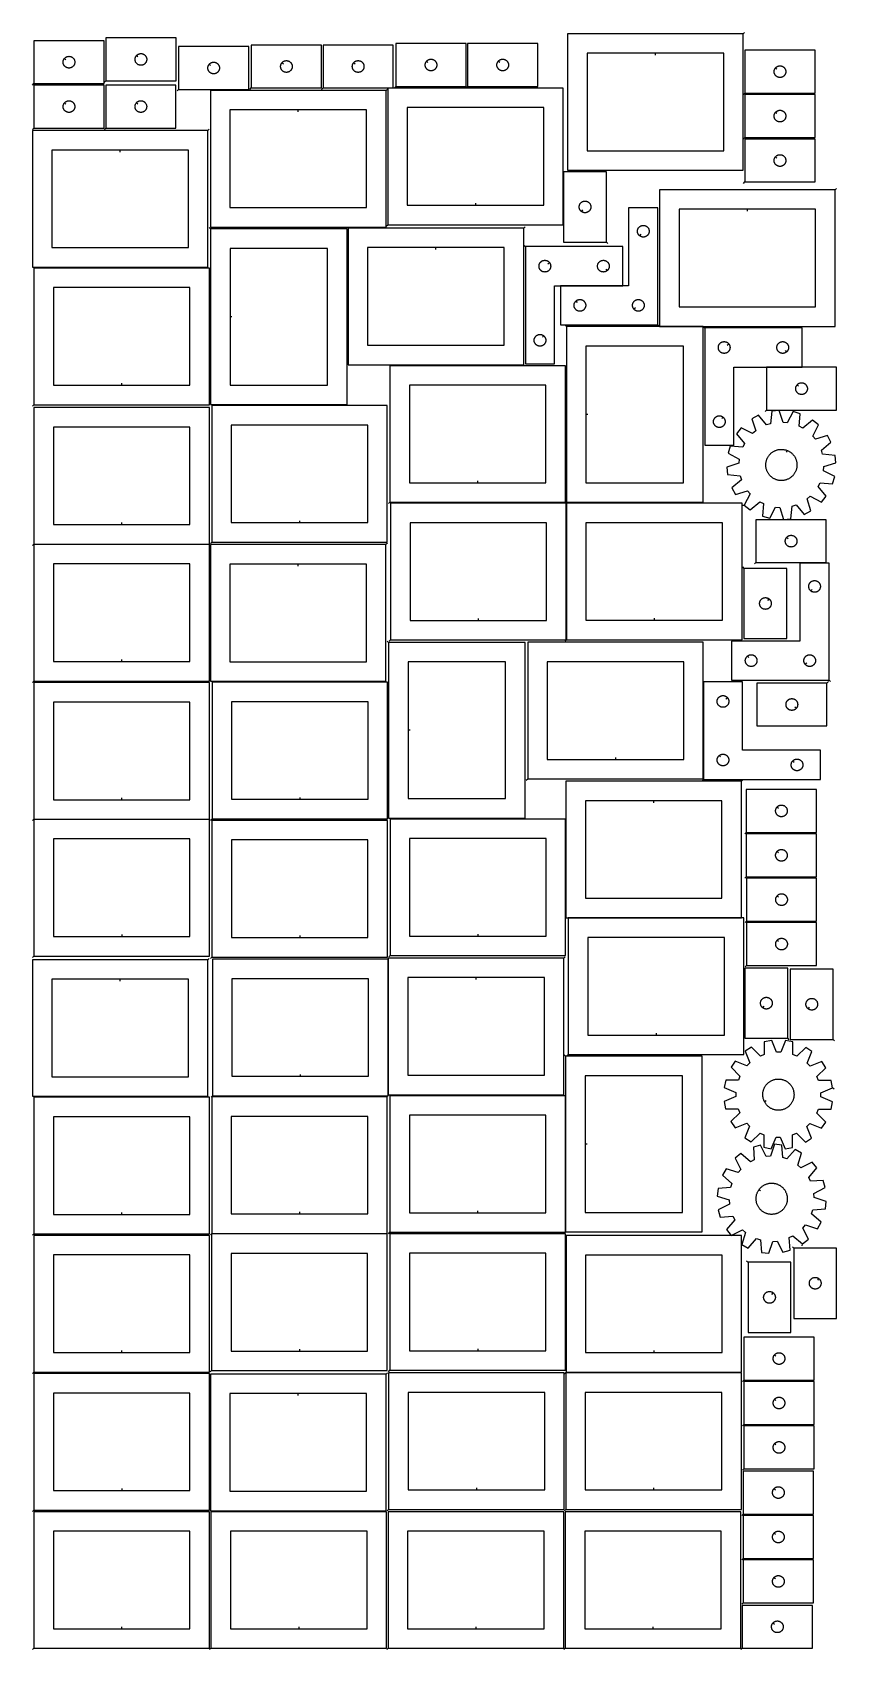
# Model space of a CAD drawing. Header units: millimetres. Extents: x 7 to 1243, y 7 to 2493.
import ezdxf

# ---------------------------------------------------------------- set-up
doc = ezdxf.new("R2010")
doc.units = ezdxf.units.MM
doc.layers.add('CUT', color=7, linetype='CONTINUOUS', true_color=0x000000)
doc.layers.add('LEADIN', color=1, linetype='CONTINUOUS', true_color=0xff0000)

msp = doc.modelspace()

# ---------------------------------------------------------------- linework, layer by layer
at = {"layer": 'CUT'}
for points in [[(1099.674492, 2490.960229), (829.674492, 2490.960229), (829.674492, 2280.960229), (1099.674492, 2280.960229)], [(8.842057, 2414.215056), (116.842057, 2414.215056), (116.842057, 2480.215056), (8.842057, 2480.215056)], [(119.484269, 2418.453581), (227.484269, 2418.453581), (227.484269, 2484.453581), (119.484269, 2484.453581)], [(231.375444, 2405.263396), (339.375444, 2405.263396), (339.375444, 2471.263396), (231.375444, 2471.263396)], [(343.248735, 2407.565642), (451.248735, 2407.565642), (451.248735, 2473.565642), (343.248735, 2473.565642)], [(453.561906, 2407.565642), (561.561906, 2407.565642), (561.561906, 2473.565642), (453.561906, 2473.565642)], [(565.603593, 2409.877654), (673.603593, 2409.877654), (673.603593, 2475.877654), (565.603593, 2475.877654)], [(675.916703, 2409.877654), (783.916703, 2409.877654), (783.916703, 2475.877654), (675.916703, 2475.877654)], [(1102.219682, 2399.636931), (1210.219682, 2399.636931), (1210.219682, 2465.636931), (1102.219682, 2465.636931)], [(55.888688, 2452.921539), (56.075499, 2453.149168), (56.478096, 2453.579017), (56.907945, 2453.981614), (57.363204, 2454.355236), (57.841925, 2454.698283), (58.342057, 2455.009285), (58.861459, 2455.286911), (59.397906, 2455.529972), (59.949102, 2455.737427), (60.512686, 2455.908389), (61.086244, 2456.042124), (61.667322, 2456.13806), (62.253429, 2456.195786), (62.842057, 2456.215056), (63.430685, 2456.195786), (64.016793, 2456.13806), (64.59787, 2456.042124), (65.171429, 2455.908389), (65.735012, 2455.737427), (66.286208, 2455.529972), (66.822656, 2455.286911), (67.342057, 2455.009285), (67.842189, 2454.698283), (68.32091, 2454.355236), (68.77617, 2453.981614), (69.206018, 2453.579017), (69.608616, 2453.149168), (69.982237, 2452.693909), (70.325284, 2452.215188), (70.636286, 2451.715056), (70.913912, 2451.195654), (71.156973, 2450.659207), (71.364428, 2450.108011), (71.53539, 2449.544428), (71.669125, 2448.970869), (71.765061, 2448.389792), (71.822788, 2447.803684), (71.842057, 2447.215056), (71.822788, 2446.626428), (71.765061, 2446.04032), (71.669125, 2445.459243), (71.53539, 2444.885685), (71.364428, 2444.322101), (71.156973, 2443.770905), (70.913912, 2443.234458), (70.636286, 2442.715056), (70.325284, 2442.214924), (69.982237, 2441.736203), (69.608616, 2441.280944), (69.206018, 2440.851095), (68.77617, 2440.448498), (68.32091, 2440.074876), (67.842189, 2439.73183), (67.342057, 2439.420827), (66.822656, 2439.143201), (66.286208, 2438.90014), (65.735012, 2438.692685), (65.171429, 2438.521724), (64.59787, 2438.387989), (64.016793, 2438.292052), (63.430685, 2438.234326), (62.842057, 2438.215056), (62.253429, 2438.234326), (61.667322, 2438.292052), (61.086244, 2438.387989), (60.512686, 2438.521724), (59.949102, 2438.692685), (59.397906, 2438.90014), (58.861459, 2439.143201), (58.342057, 2439.420827), (57.841925, 2439.73183), (57.363204, 2440.074876), (56.907945, 2440.448498), (56.478096, 2440.851095), (56.075499, 2441.280944), (55.701877, 2441.736203), (55.358831, 2442.214924), (55.047829, 2442.715056), (54.770203, 2443.234458), (54.527142, 2443.770905), (54.319686, 2444.322101), (54.148725, 2444.885685), (54.01499, 2445.459243), (53.919054, 2446.04032), (53.861327, 2446.626428), (53.842057, 2447.215056), (53.861327, 2447.803684), (53.919054, 2448.389792), (54.01499, 2448.970869), (54.148725, 2449.544428), (54.319686, 2450.108011), (54.527142, 2450.659207), (54.770203, 2451.195654), (55.047829, 2451.715056), (55.358831, 2452.215188), (55.701877, 2452.693909)], [(166.5309, 2457.160064), (166.717711, 2457.387694), (167.120308, 2457.817543), (167.550157, 2458.22014), (168.005416, 2458.593762), (168.484137, 2458.936808), (168.984269, 2459.24781), (169.503671, 2459.525436), (170.040118, 2459.768497), (170.591314, 2459.975953), (171.154898, 2460.146914), (171.728456, 2460.280649), (172.309533, 2460.376585), (172.895641, 2460.434312), (173.484269, 2460.453581), (174.072897, 2460.434312), (174.659005, 2460.376585), (175.240082, 2460.280649), (175.813641, 2460.146914), (176.377224, 2459.975953), (176.92842, 2459.768497), (177.464867, 2459.525436), (177.984269, 2459.24781), (178.484401, 2458.936808), (178.963122, 2458.593762), (179.418382, 2458.22014), (179.84823, 2457.817543), (180.250827, 2457.387694), (180.624449, 2456.932434), (180.967496, 2456.453714), (181.278498, 2455.953581), (181.556124, 2455.43418), (181.799185, 2454.897732), (182.00664, 2454.346537), (182.177602, 2453.782953), (182.311337, 2453.209394), (182.407273, 2452.628317), (182.465, 2452.04221), (182.484269, 2451.453581), (182.465, 2450.864953), (182.407273, 2450.278846), (182.311337, 2449.697769), (182.177602, 2449.12421), (182.00664, 2448.560626), (181.799185, 2448.009431), (181.556124, 2447.472983), (181.278498, 2446.953581), (180.967496, 2446.453449), (180.624449, 2445.974729), (180.250827, 2445.519469), (179.84823, 2445.08962), (179.418382, 2444.687023), (178.963122, 2444.313401), (178.484401, 2443.970355), (177.984269, 2443.659353), (177.464867, 2443.381727), (176.92842, 2443.138666), (176.377224, 2442.93121), (175.813641, 2442.760249), (175.240082, 2442.626514), (174.659005, 2442.530578), (174.072897, 2442.472851), (173.484269, 2442.453581), (172.895641, 2442.472851), (172.309533, 2442.530578), (171.728456, 2442.626514), (171.154898, 2442.760249), (170.591314, 2442.93121), (170.040118, 2443.138666), (169.503671, 2443.381727), (168.984269, 2443.659353), (168.484137, 2443.970355), (168.005416, 2444.313401), (167.550157, 2444.687023), (167.120308, 2445.08962), (166.717711, 2445.519469), (166.344089, 2445.974729), (166.001043, 2446.453449), (165.690041, 2446.953581), (165.412415, 2447.472983), (165.169353, 2448.009431), (164.961898, 2448.560626), (164.790937, 2449.12421), (164.657202, 2449.697769), (164.561265, 2450.278846), (164.503539, 2450.864953), (164.484269, 2451.453581), (164.503539, 2452.04221), (164.561265, 2452.628317), (164.657202, 2453.209394), (164.790937, 2453.782953), (164.961898, 2454.346537), (165.169353, 2454.897732), (165.412415, 2455.43418), (165.690041, 2455.953581), (166.001043, 2456.453714), (166.344089, 2456.932434)], [(278.422074, 2443.969879), (278.608885, 2444.197508), (279.011483, 2444.627357), (279.441331, 2445.029954), (279.896591, 2445.403576), (280.375311, 2445.746622), (280.875444, 2446.057625), (281.394845, 2446.335251), (281.931293, 2446.578312), (282.482488, 2446.785767), (283.046072, 2446.956728), (283.619631, 2447.090463), (284.200708, 2447.1864), (284.786815, 2447.244126), (285.375444, 2447.263396), (285.964072, 2447.244126), (286.550179, 2447.1864), (287.131256, 2447.090463), (287.704815, 2446.956728), (288.268399, 2446.785767), (288.819594, 2446.578312), (289.356042, 2446.335251), (289.875444, 2446.057625), (290.375576, 2445.746622), (290.854296, 2445.403576), (291.309556, 2445.029954), (291.739405, 2444.627357), (292.142002, 2444.197508), (292.515624, 2443.742249), (292.85867, 2443.263528), (293.169672, 2442.763396), (293.447298, 2442.243994), (293.690359, 2441.707547), (293.897815, 2441.156351), (294.068776, 2440.592767), (294.202511, 2440.019209), (294.298447, 2439.438132), (294.356174, 2438.852024), (294.375444, 2438.263396), (294.356174, 2437.674768), (294.298447, 2437.08866), (294.202511, 2436.507583), (294.068776, 2435.934025), (293.897815, 2435.370441), (293.690359, 2434.819245), (293.447298, 2434.282798), (293.169672, 2433.763396), (292.85867, 2433.263264), (292.515624, 2432.784543), (292.142002, 2432.329284), (291.739405, 2431.899435), (291.309556, 2431.496838), (290.854296, 2431.123216), (290.375576, 2430.780169), (289.875444, 2430.469167), (289.356042, 2430.191541), (288.819594, 2429.94848), (288.268399, 2429.741025), (287.704815, 2429.570064), (287.131256, 2429.436328), (286.550179, 2429.340392), (285.964072, 2429.282666), (285.375444, 2429.263396), (284.786815, 2429.282666), (284.200708, 2429.340392), (283.619631, 2429.436328), (283.046072, 2429.570064), (282.482488, 2429.741025), (281.931293, 2429.94848), (281.394845, 2430.191541), (280.875444, 2430.469167), (280.375311, 2430.780169), (279.896591, 2431.123216), (279.441331, 2431.496838), (279.011483, 2431.899435), (278.608885, 2432.329284), (278.235263, 2432.784543), (277.892217, 2433.263264), (277.581215, 2433.763396), (277.303589, 2434.282798), (277.060528, 2434.819245), (276.853072, 2435.370441), (276.682111, 2435.934025), (276.548376, 2436.507583), (276.45244, 2437.08866), (276.394713, 2437.674768), (276.375444, 2438.263396), (276.394713, 2438.852024), (276.45244, 2439.438132), (276.548376, 2440.019209), (276.682111, 2440.592767), (276.853072, 2441.156351), (277.060528, 2441.707547), (277.303589, 2442.243994), (277.581215, 2442.763396), (277.892217, 2443.263528), (278.235263, 2443.742249)], [(390.295365, 2446.272125), (390.482176, 2446.499754), (390.884774, 2446.929603), (391.314622, 2447.3322), (391.769882, 2447.705822), (392.248602, 2448.048869), (392.748735, 2448.359871), (393.268136, 2448.637497), (393.804584, 2448.880558), (394.355779, 2449.088013), (394.919363, 2449.258974), (395.492922, 2449.39271), (396.073999, 2449.488646), (396.660106, 2449.546372), (397.248735, 2449.565642), (397.837363, 2449.546372), (398.42347, 2449.488646), (399.004547, 2449.39271), (399.578106, 2449.258974), (400.14169, 2449.088013), (400.692885, 2448.880558), (401.229333, 2448.637497), (401.748735, 2448.359871), (402.248867, 2448.048869), (402.727587, 2447.705822), (403.182847, 2447.3322), (403.612696, 2446.929603), (404.015293, 2446.499754), (404.388915, 2446.044495), (404.731961, 2445.565774), (405.042963, 2445.065642), (405.320589, 2444.54624), (405.56365, 2444.009793), (405.771106, 2443.458597), (405.942067, 2442.895013), (406.075802, 2442.321455), (406.171738, 2441.740378), (406.229465, 2441.15427), (406.248735, 2440.565642), (406.229465, 2439.977014), (406.171738, 2439.390906), (406.075802, 2438.809829), (405.942067, 2438.236271), (405.771106, 2437.672687), (405.56365, 2437.121491), (405.320589, 2436.585044), (405.042963, 2436.065642), (404.731961, 2435.56551), (404.388915, 2435.086789), (404.015293, 2434.63153), (403.612696, 2434.201681), (403.182847, 2433.799084), (402.727587, 2433.425462), (402.248867, 2433.082416), (401.748735, 2432.771413), (401.229333, 2432.493787), (400.692885, 2432.250726), (400.14169, 2432.043271), (399.578106, 2431.87231), (399.004547, 2431.738575), (398.42347, 2431.642638), (397.837363, 2431.584912), (397.248735, 2431.565642), (396.660106, 2431.584912), (396.073999, 2431.642638), (395.492922, 2431.738575), (394.919363, 2431.87231), (394.355779, 2432.043271), (393.804584, 2432.250726), (393.268136, 2432.493787), (392.748735, 2432.771413), (392.248602, 2433.082416), (391.769882, 2433.425462), (391.314622, 2433.799084), (390.884774, 2434.201681), (390.482176, 2434.63153), (390.108554, 2435.086789), (389.765508, 2435.56551), (389.454506, 2436.065642), (389.17688, 2436.585044), (388.933819, 2437.121491), (388.726363, 2437.672687), (388.555402, 2438.236271), (388.421667, 2438.809829), (388.325731, 2439.390906), (388.268004, 2439.977014), (388.248735, 2440.565642), (388.268004, 2441.15427), (388.325731, 2441.740378), (388.421667, 2442.321455), (388.555402, 2442.895013), (388.726363, 2443.458597), (388.933819, 2444.009793), (389.17688, 2444.54624), (389.454506, 2445.065642), (389.765508, 2445.565774), (390.108554, 2446.044495)], [(500.608537, 2446.272125), (500.795348, 2446.499754), (501.197945, 2446.929603), (501.627794, 2447.3322), (502.083053, 2447.705822), (502.561774, 2448.048869), (503.061906, 2448.359871), (503.581308, 2448.637497), (504.117755, 2448.880558), (504.668951, 2449.088013), (505.232535, 2449.258974), (505.806093, 2449.39271), (506.38717, 2449.488646), (506.973278, 2449.546372), (507.561906, 2449.565642), (508.150534, 2449.546372), (508.736642, 2449.488646), (509.317719, 2449.39271), (509.891277, 2449.258974), (510.454861, 2449.088013), (511.006057, 2448.880558), (511.542504, 2448.637497), (512.061906, 2448.359871), (512.562038, 2448.048869), (513.040759, 2447.705822), (513.496018, 2447.3322), (513.925867, 2446.929603), (514.328464, 2446.499754), (514.702086, 2446.044495), (515.045132, 2445.565774), (515.356135, 2445.065642), (515.633761, 2444.54624), (515.876822, 2444.009793), (516.084277, 2443.458597), (516.255238, 2442.895013), (516.388973, 2442.321455), (516.48491, 2441.740378), (516.542636, 2441.15427), (516.561906, 2440.565642), (516.542636, 2439.977014), (516.48491, 2439.390906), (516.388973, 2438.809829), (516.255238, 2438.236271), (516.084277, 2437.672687), (515.876822, 2437.121491), (515.633761, 2436.585044), (515.356135, 2436.065642), (515.045132, 2435.56551), (514.702086, 2435.086789), (514.328464, 2434.63153), (513.925867, 2434.201681), (513.496018, 2433.799084), (513.040759, 2433.425462), (512.562038, 2433.082416), (512.061906, 2432.771413), (511.542504, 2432.493787), (511.006057, 2432.250726), (510.454861, 2432.043271), (509.891277, 2431.87231), (509.317719, 2431.738575), (508.736642, 2431.642638), (508.150534, 2431.584912), (507.561906, 2431.565642), (506.973278, 2431.584912), (506.38717, 2431.642638), (505.806093, 2431.738575), (505.232535, 2431.87231), (504.668951, 2432.043271), (504.117755, 2432.250726), (503.581308, 2432.493787), (503.061906, 2432.771413), (502.561774, 2433.082416), (502.083053, 2433.425462), (501.627794, 2433.799084), (501.197945, 2434.201681), (500.795348, 2434.63153), (500.421726, 2435.086789), (500.078679, 2435.56551), (499.767677, 2436.065642), (499.490051, 2436.585044), (499.24699, 2437.121491), (499.039535, 2437.672687), (498.868573, 2438.236271), (498.734838, 2438.809829), (498.638902, 2439.390906), (498.581176, 2439.977014), (498.561906, 2440.565642), (498.581176, 2441.15427), (498.638902, 2441.740378), (498.734838, 2442.321455), (498.868573, 2442.895013), (499.039535, 2443.458597), (499.24699, 2444.009793), (499.490051, 2444.54624), (499.767677, 2445.065642), (500.078679, 2445.565774), (500.421726, 2446.044495)], [(612.650224, 2448.584136), (612.837035, 2448.811766), (613.239632, 2449.241615), (613.669481, 2449.644212), (614.12474, 2450.017834), (614.603461, 2450.36088), (615.103593, 2450.671882), (615.622995, 2450.949508), (616.159442, 2451.19257), (616.710638, 2451.400025), (617.274222, 2451.570986), (617.84778, 2451.704721), (618.428857, 2451.800658), (619.014965, 2451.858384), (619.603593, 2451.877654), (620.192221, 2451.858384), (620.778329, 2451.800658), (621.359406, 2451.704721), (621.932964, 2451.570986), (622.496548, 2451.400025), (623.047744, 2451.19257), (623.584191, 2450.949508), (624.103593, 2450.671882), (624.603725, 2450.36088), (625.082446, 2450.017834), (625.537705, 2449.644212), (625.967554, 2449.241615), (626.370151, 2448.811766), (626.743773, 2448.356507), (627.086819, 2447.877786), (627.397822, 2447.377654), (627.675448, 2446.858252), (627.918509, 2446.321805), (628.125964, 2445.770609), (628.296925, 2445.207025), (628.43066, 2444.633467), (628.526597, 2444.052389), (628.584323, 2443.466282), (628.603593, 2442.877654), (628.584323, 2442.289026), (628.526597, 2441.702918), (628.43066, 2441.121841), (628.296925, 2440.548282), (628.125964, 2439.984699), (627.918509, 2439.433503), (627.675448, 2438.897056), (627.397822, 2438.377654), (627.086819, 2437.877522), (626.743773, 2437.398801), (626.370151, 2436.943541), (625.967554, 2436.513693), (625.537705, 2436.111095), (625.082446, 2435.737474), (624.603725, 2435.394427), (624.103593, 2435.083425), (623.584191, 2434.805799), (623.047744, 2434.562738), (622.496548, 2434.355283), (621.932964, 2434.184321), (621.359406, 2434.050586), (620.778329, 2433.95465), (620.192221, 2433.896923), (619.603593, 2433.877654), (619.014965, 2433.896923), (618.428857, 2433.95465), (617.84778, 2434.050586), (617.274222, 2434.184321), (616.710638, 2434.355283), (616.159442, 2434.562738), (615.622995, 2434.805799), (615.103593, 2435.083425), (614.603461, 2435.394427), (614.12474, 2435.737474), (613.669481, 2436.111095), (613.239632, 2436.513693), (612.837035, 2436.943541), (612.463413, 2437.398801), (612.120366, 2437.877522), (611.809364, 2438.377654), (611.531738, 2438.897056), (611.288677, 2439.433503), (611.081222, 2439.984699), (610.910261, 2440.548282), (610.776525, 2441.121841), (610.680589, 2441.702918), (610.622863, 2442.289026), (610.603593, 2442.877654), (610.622863, 2443.466282), (610.680589, 2444.052389), (610.776525, 2444.633467), (610.910261, 2445.207025), (611.081222, 2445.770609), (611.288677, 2446.321805), (611.531738, 2446.858252), (611.809364, 2447.377654), (612.120366, 2447.877786), (612.463413, 2448.356507)], [(722.963334, 2448.584136), (723.150145, 2448.811766), (723.552742, 2449.241615), (723.982591, 2449.644212), (724.43785, 2450.017834), (724.916571, 2450.36088), (725.416703, 2450.671882), (725.936105, 2450.949508), (726.472552, 2451.19257), (727.023748, 2451.400025), (727.587332, 2451.570986), (728.16089, 2451.704721), (728.741968, 2451.800658), (729.328075, 2451.858384), (729.916703, 2451.877654), (730.505331, 2451.858384), (731.091439, 2451.800658), (731.672516, 2451.704721), (732.246075, 2451.570986), (732.809658, 2451.400025), (733.360854, 2451.19257), (733.897302, 2450.949508), (734.416703, 2450.671882), (734.916835, 2450.36088), (735.395556, 2450.017834), (735.850816, 2449.644212), (736.280664, 2449.241615), (736.683262, 2448.811766), (737.056883, 2448.356507), (737.39993, 2447.877786), (737.710932, 2447.377654), (737.988558, 2446.858252), (738.231619, 2446.321805), (738.439074, 2445.770609), (738.610036, 2445.207025), (738.743771, 2444.633467), (738.839707, 2444.052389), (738.897434, 2443.466282), (738.916703, 2442.877654), (738.897434, 2442.289026), (738.839707, 2441.702918), (738.743771, 2441.121841), (738.610036, 2440.548282), (738.439074, 2439.984699), (738.231619, 2439.433503), (737.988558, 2438.897056), (737.710932, 2438.377654), (737.39993, 2437.877522), (737.056883, 2437.398801), (736.683262, 2436.943541), (736.280664, 2436.513693), (735.850816, 2436.111095), (735.395556, 2435.737474), (734.916835, 2435.394427), (734.416703, 2435.083425), (733.897302, 2434.805799), (733.360854, 2434.562738), (732.809658, 2434.355283), (732.246075, 2434.184321), (731.672516, 2434.050586), (731.091439, 2433.95465), (730.505331, 2433.896923), (729.916703, 2433.877654), (729.328075, 2433.896923), (728.741968, 2433.95465), (728.16089, 2434.050586), (727.587332, 2434.184321), (727.023748, 2434.355283), (726.472552, 2434.562738), (725.936105, 2434.805799), (725.416703, 2435.083425), (724.916571, 2435.394427), (724.43785, 2435.737474), (723.982591, 2436.111095), (723.552742, 2436.513693), (723.150145, 2436.943541), (722.776523, 2437.398801), (722.433477, 2437.877522), (722.122475, 2438.377654), (721.844849, 2438.897056), (721.601788, 2439.433503), (721.394332, 2439.984699), (721.223371, 2440.548282), (721.089636, 2441.121841), (720.9937, 2441.702918), (720.935973, 2442.289026), (720.916703, 2442.877654), (720.935973, 2443.466282), (720.9937, 2444.052389), (721.089636, 2444.633467), (721.223371, 2445.207025), (721.394332, 2445.770609), (721.601788, 2446.321805), (721.844849, 2446.858252), (722.122475, 2447.377654), (722.433477, 2447.877786), (722.776523, 2448.356507)], [(964.674492, 2460.960229), (859.674492, 2460.960229), (859.674492, 2310.960229), (1069.674492, 2310.960229), (1069.674492, 2460.960229)], [(1149.266313, 2438.343414), (1149.453124, 2438.571043), (1149.855721, 2439.000892), (1150.285569, 2439.403489), (1150.740829, 2439.777111), (1151.21955, 2440.120158), (1151.719682, 2440.43116), (1152.239084, 2440.708786), (1152.775531, 2440.951847), (1153.326727, 2441.159302), (1153.89031, 2441.330264), (1154.463869, 2441.463999), (1155.044946, 2441.559935), (1155.631054, 2441.617661), (1156.219682, 2441.636931), (1156.80831, 2441.617661), (1157.394418, 2441.559935), (1157.975495, 2441.463999), (1158.549053, 2441.330264), (1159.112637, 2441.159302), (1159.663833, 2440.951847), (1160.20028, 2440.708786), (1160.719682, 2440.43116), (1161.219814, 2440.120158), (1161.698535, 2439.777111), (1162.153794, 2439.403489), (1162.583643, 2439.000892), (1162.98624, 2438.571043), (1163.359862, 2438.115784), (1163.702908, 2437.637063), (1164.01391, 2437.136931), (1164.291536, 2436.617529), (1164.534598, 2436.081082), (1164.742053, 2435.529886), (1164.913014, 2434.966303), (1165.046749, 2434.392744), (1165.142686, 2433.811667), (1165.200412, 2433.225559), (1165.219682, 2432.636931), (1165.200412, 2432.048303), (1165.142686, 2431.462195), (1165.046749, 2430.881118), (1164.913014, 2430.30756), (1164.742053, 2429.743976), (1164.534598, 2429.19278), (1164.291536, 2428.656333), (1164.01391, 2428.136931), (1163.702908, 2427.636799), (1163.359862, 2427.158078), (1162.98624, 2426.702819), (1162.583643, 2426.27297), (1162.153794, 2425.870373), (1161.698535, 2425.496751), (1161.219814, 2425.153705), (1160.719682, 2424.842702), (1160.20028, 2424.565076), (1159.663833, 2424.322015), (1159.112637, 2424.11456), (1158.549053, 2423.943599), (1157.975495, 2423.809864), (1157.394418, 2423.713927), (1156.80831, 2423.656201), (1156.219682, 2423.636931), (1155.631054, 2423.656201), (1155.044946, 2423.713927), (1154.463869, 2423.809864), (1153.89031, 2423.943599), (1153.326727, 2424.11456), (1152.775531, 2424.322015), (1152.239084, 2424.565076), (1151.719682, 2424.842702), (1151.21955, 2425.153705), (1150.740829, 2425.496751), (1150.285569, 2425.870373), (1149.855721, 2426.27297), (1149.453124, 2426.702819), (1149.079502, 2427.158078), (1148.736455, 2427.636799), (1148.425453, 2428.136931), (1148.147827, 2428.656333), (1147.904766, 2429.19278), (1147.697311, 2429.743976), (1147.526349, 2430.30756), (1147.392614, 2430.881118), (1147.296678, 2431.462195), (1147.238952, 2432.048303), (1147.219682, 2432.636931), (1147.238952, 2433.225559), (1147.296678, 2433.811667), (1147.392614, 2434.392744), (1147.526349, 2434.966303), (1147.697311, 2435.529886), (1147.904766, 2436.081082), (1148.147827, 2436.617529), (1148.425453, 2437.136931), (1148.736455, 2437.637063), (1149.079502, 2438.115784)], [(8.861222, 2345.941374), (116.861222, 2345.941374), (116.861222, 2411.941374), (8.861222, 2411.941374)], [(119.392716, 2345.941374), (227.392716, 2345.941374), (227.392716, 2411.941374), (119.392716, 2411.941374)], [(55.907853, 2384.647857), (56.094664, 2384.875487), (56.497261, 2385.305335), (56.92711, 2385.707933), (57.382369, 2386.081555), (57.86109, 2386.424601), (58.361222, 2386.735603), (58.880624, 2387.013229), (59.417071, 2387.25629), (59.968267, 2387.463746), (60.531851, 2387.634707), (61.105409, 2387.768442), (61.686487, 2387.864378), (62.272594, 2387.922105), (62.861222, 2387.941374), (63.449851, 2387.922105), (64.035958, 2387.864378), (64.617035, 2387.768442), (65.190594, 2387.634707), (65.754178, 2387.463746), (66.305373, 2387.25629), (66.841821, 2387.013229), (67.361222, 2386.735603), (67.861354, 2386.424601), (68.340075, 2386.081555), (68.795335, 2385.707933), (69.225183, 2385.305335), (69.627781, 2384.875487), (70.001402, 2384.420227), (70.344449, 2383.941507), (70.655451, 2383.441374), (70.933077, 2382.921973), (71.176138, 2382.385525), (71.383594, 2381.83433), (71.554555, 2381.270746), (71.68829, 2380.697187), (71.784226, 2380.11611), (71.841953, 2379.530003), (71.861222, 2378.941374), (71.841953, 2378.352746), (71.784226, 2377.766639), (71.68829, 2377.185562), (71.554555, 2376.612003), (71.383594, 2376.048419), (71.176138, 2375.497224), (70.933077, 2374.960776), (70.655451, 2374.441374), (70.344449, 2373.941242), (70.001402, 2373.462522), (69.627781, 2373.007262), (69.225183, 2372.577413), (68.795335, 2372.174816), (68.340075, 2371.801194), (67.861354, 2371.458148), (67.361222, 2371.147146), (66.841821, 2370.86952), (66.305373, 2370.626459), (65.754178, 2370.419003), (65.190594, 2370.248042), (64.617035, 2370.114307), (64.035958, 2370.018371), (63.449851, 2369.960644), (62.861222, 2369.941374), (62.272594, 2369.960644), (61.686487, 2370.018371), (61.105409, 2370.114307), (60.531851, 2370.248042), (59.968267, 2370.419003), (59.417071, 2370.626459), (58.880624, 2370.86952), (58.361222, 2371.147146), (57.86109, 2371.458148), (57.382369, 2371.801194), (56.92711, 2372.174816), (56.497261, 2372.577413), (56.094664, 2373.007262), (55.721042, 2373.462522), (55.377996, 2373.941242), (55.066994, 2374.441374), (54.789368, 2374.960776), (54.546307, 2375.497224), (54.338851, 2376.048419), (54.16789, 2376.612003), (54.034155, 2377.185562), (53.938219, 2377.766639), (53.880492, 2378.352746), (53.861222, 2378.941374), (53.880492, 2379.530003), (53.938219, 2380.11611), (54.034155, 2380.697187), (54.16789, 2381.270746), (54.338851, 2381.83433), (54.546307, 2382.385525), (54.789368, 2382.921973), (55.066994, 2383.441374), (55.377996, 2383.941507), (55.721042, 2384.420227)], [(166.439347, 2384.647857), (166.626158, 2384.875487), (167.028755, 2385.305335), (167.458604, 2385.707933), (167.913864, 2386.081555), (168.392584, 2386.424601), (168.892716, 2386.735603), (169.412118, 2387.013229), (169.948566, 2387.25629), (170.499761, 2387.463746), (171.063345, 2387.634707), (171.636904, 2387.768442), (172.217981, 2387.864378), (172.804088, 2387.922105), (173.392716, 2387.941374), (173.981345, 2387.922105), (174.567452, 2387.864378), (175.148529, 2387.768442), (175.722088, 2387.634707), (176.285672, 2387.463746), (176.836867, 2387.25629), (177.373315, 2387.013229), (177.892716, 2386.735603), (178.392849, 2386.424601), (178.871569, 2386.081555), (179.326829, 2385.707933), (179.756678, 2385.305335), (180.159275, 2384.875487), (180.532897, 2384.420227), (180.875943, 2383.941507), (181.186945, 2383.441374), (181.464571, 2382.921973), (181.707632, 2382.385525), (181.915088, 2381.83433), (182.086049, 2381.270746), (182.219784, 2380.697187), (182.31572, 2380.11611), (182.373447, 2379.530003), (182.392716, 2378.941374), (182.373447, 2378.352746), (182.31572, 2377.766639), (182.219784, 2377.185562), (182.086049, 2376.612003), (181.915088, 2376.048419), (181.707632, 2375.497224), (181.464571, 2374.960776), (181.186945, 2374.441374), (180.875943, 2373.941242), (180.532897, 2373.462522), (180.159275, 2373.007262), (179.756678, 2372.577413), (179.326829, 2372.174816), (178.871569, 2371.801194), (178.392849, 2371.458148), (177.892716, 2371.147146), (177.373315, 2370.86952), (176.836867, 2370.626459), (176.285672, 2370.419003), (175.722088, 2370.248042), (175.148529, 2370.114307), (174.567452, 2370.018371), (173.981345, 2369.960644), (173.392716, 2369.941374), (172.804088, 2369.960644), (172.217981, 2370.018371), (171.636904, 2370.114307), (171.063345, 2370.248042), (170.499761, 2370.419003), (169.948566, 2370.626459), (169.412118, 2370.86952), (168.892716, 2371.147146), (168.392584, 2371.458148), (167.913864, 2371.801194), (167.458604, 2372.174816), (167.028755, 2372.577413), (166.626158, 2373.007262), (166.252536, 2373.462522), (165.90949, 2373.941242), (165.598488, 2374.441374), (165.320862, 2374.960776), (165.077801, 2375.497224), (164.870345, 2376.048419), (164.699384, 2376.612003), (164.565649, 2377.185562), (164.469713, 2377.766639), (164.411986, 2378.352746), (164.392716, 2378.941374), (164.411986, 2379.530003), (164.469713, 2380.11611), (164.565649, 2380.697187), (164.699384, 2381.270746), (164.870345, 2381.83433), (165.077801, 2382.385525), (165.320862, 2382.921973), (165.598488, 2383.441374), (165.90949, 2383.941507), (166.252536, 2384.420227)], [(550.43972, 2403.721216), (280.43972, 2403.721216), (280.43972, 2193.721216), (550.43972, 2193.721216)], [(552.982145, 2197.342149), (822.982145, 2197.342149), (822.982145, 2407.342149), (552.982145, 2407.342149)], [(1102.219682, 2331.329314), (1210.219682, 2331.329314), (1210.219682, 2397.329314), (1102.219682, 2397.329314)], [(415.43972, 2373.721216), (310.43972, 2373.721216), (310.43972, 2223.721216), (520.43972, 2223.721216), (520.43972, 2373.721216)], [(687.982145, 2227.342149), (792.982145, 2227.342149), (792.982145, 2377.342149), (582.982145, 2377.342149), (582.982145, 2227.342149)], [(1149.266313, 2370.035797), (1149.453124, 2370.263426), (1149.855721, 2370.693275), (1150.285569, 2371.095872), (1150.740829, 2371.469494), (1151.21955, 2371.81254), (1151.719682, 2372.123543), (1152.239084, 2372.401169), (1152.775531, 2372.64423), (1153.326727, 2372.851685), (1153.89031, 2373.022646), (1154.463869, 2373.156381), (1155.044946, 2373.252318), (1155.631054, 2373.310044), (1156.219682, 2373.329314), (1156.80831, 2373.310044), (1157.394418, 2373.252318), (1157.975495, 2373.156381), (1158.549053, 2373.022646), (1159.112637, 2372.851685), (1159.663833, 2372.64423), (1160.20028, 2372.401169), (1160.719682, 2372.123543), (1161.219814, 2371.81254), (1161.698535, 2371.469494), (1162.153794, 2371.095872), (1162.583643, 2370.693275), (1162.98624, 2370.263426), (1163.359862, 2369.808167), (1163.702908, 2369.329446), (1164.01391, 2368.829314), (1164.291536, 2368.309912), (1164.534598, 2367.773465), (1164.742053, 2367.222269), (1164.913014, 2366.658685), (1165.046749, 2366.085127), (1165.142686, 2365.50405), (1165.200412, 2364.917942), (1165.219682, 2364.329314), (1165.200412, 2363.740686), (1165.142686, 2363.154578), (1165.046749, 2362.573501), (1164.913014, 2361.999943), (1164.742053, 2361.436359), (1164.534598, 2360.885163), (1164.291536, 2360.348716), (1164.01391, 2359.829314), (1163.702908, 2359.329182), (1163.359862, 2358.850461), (1162.98624, 2358.395202), (1162.583643, 2357.965353), (1162.153794, 2357.562756), (1161.698535, 2357.189134), (1161.219814, 2356.846087), (1160.719682, 2356.535085), (1160.20028, 2356.257459), (1159.663833, 2356.014398), (1159.112637, 2355.806943), (1158.549053, 2355.635981), (1157.975495, 2355.502246), (1157.394418, 2355.40631), (1156.80831, 2355.348584), (1156.219682, 2355.329314), (1155.631054, 2355.348584), (1155.044946, 2355.40631), (1154.463869, 2355.502246), (1153.89031, 2355.635981), (1153.326727, 2355.806943), (1152.775531, 2356.014398), (1152.239084, 2356.257459), (1151.719682, 2356.535085), (1151.21955, 2356.846087), (1150.740829, 2357.189134), (1150.285569, 2357.562756), (1149.855721, 2357.965353), (1149.453124, 2358.395202), (1149.079502, 2358.850461), (1148.736455, 2359.329182), (1148.425453, 2359.829314), (1148.147827, 2360.348716), (1147.904766, 2360.885163), (1147.697311, 2361.436359), (1147.526349, 2361.999943), (1147.392614, 2362.573501), (1147.296678, 2363.154578), (1147.238952, 2363.740686), (1147.219682, 2364.329314), (1147.238952, 2364.917942), (1147.296678, 2365.50405), (1147.392614, 2366.085127), (1147.526349, 2366.658685), (1147.697311, 2367.222269), (1147.904766, 2367.773465), (1148.147827, 2368.309912), (1148.425453, 2368.829314), (1148.736455, 2369.329446), (1149.079502, 2369.808167)], [(276.521019, 2342.091333), (6.521019, 2342.091333), (6.521019, 2132.091333), (276.521019, 2132.091333)], [(1102.219682, 2263.016081), (1210.219682, 2263.016081), (1210.219682, 2329.016081), (1102.219682, 2329.016081)], [(141.521019, 2312.091333), (36.521019, 2312.091333), (36.521019, 2162.091333), (246.521019, 2162.091333), (246.521019, 2312.091333)], [(1149.266313, 2301.722564), (1149.453124, 2301.950194), (1149.855721, 2302.380043), (1150.285569, 2302.78264), (1150.740829, 2303.156262), (1151.21955, 2303.499308), (1151.719682, 2303.81031), (1152.239084, 2304.087936), (1152.775531, 2304.330997), (1153.326727, 2304.538453), (1153.89031, 2304.709414), (1154.463869, 2304.843149), (1155.044946, 2304.939085), (1155.631054, 2304.996812), (1156.219682, 2305.016081), (1156.80831, 2304.996812), (1157.394418, 2304.939085), (1157.975495, 2304.843149), (1158.549053, 2304.709414), (1159.112637, 2304.538453), (1159.663833, 2304.330997), (1160.20028, 2304.087936), (1160.719682, 2303.81031), (1161.219814, 2303.499308), (1161.698535, 2303.156262), (1162.153794, 2302.78264), (1162.583643, 2302.380043), (1162.98624, 2301.950194), (1163.359862, 2301.494934), (1163.702908, 2301.016214), (1164.01391, 2300.516081), (1164.291536, 2299.99668), (1164.534598, 2299.460232), (1164.742053, 2298.909037), (1164.913014, 2298.345453), (1165.046749, 2297.771894), (1165.142686, 2297.190817), (1165.200412, 2296.60471), (1165.219682, 2296.016081), (1165.200412, 2295.427453), (1165.142686, 2294.841346), (1165.046749, 2294.260269), (1164.913014, 2293.68671), (1164.742053, 2293.123126), (1164.534598, 2292.571931), (1164.291536, 2292.035483), (1164.01391, 2291.516081), (1163.702908, 2291.015949), (1163.359862, 2290.537229), (1162.98624, 2290.081969), (1162.583643, 2289.65212), (1162.153794, 2289.249523), (1161.698535, 2288.875901), (1161.219814, 2288.532855), (1160.719682, 2288.221853), (1160.20028, 2287.944227), (1159.663833, 2287.701166), (1159.112637, 2287.49371), (1158.549053, 2287.322749), (1157.975495, 2287.189014), (1157.394418, 2287.093078), (1156.80831, 2287.035351), (1156.219682, 2287.016081), (1155.631054, 2287.035351), (1155.044946, 2287.093078), (1154.463869, 2287.189014), (1153.89031, 2287.322749), (1153.326727, 2287.49371), (1152.775531, 2287.701166), (1152.239084, 2287.944227), (1151.719682, 2288.221853), (1151.21955, 2288.532855), (1150.740829, 2288.875901), (1150.285569, 2289.249523), (1149.855721, 2289.65212), (1149.453124, 2290.081969), (1149.079502, 2290.537229), (1148.736455, 2291.015949), (1148.425453, 2291.516081), (1148.147827, 2292.035483), (1147.904766, 2292.571931), (1147.697311, 2293.123126), (1147.526349, 2293.68671), (1147.392614, 2294.260269), (1147.296678, 2294.841346), (1147.238952, 2295.427453), (1147.219682, 2296.016081), (1147.238952, 2296.60471), (1147.296678, 2297.190817), (1147.392614, 2297.771894), (1147.526349, 2298.345453), (1147.697311, 2298.909037), (1147.904766, 2299.460232), (1148.147827, 2299.99668), (1148.425453, 2300.516081), (1148.736455, 2301.016214), (1149.079502, 2301.494934)], [(889.523987, 2170.719871), (889.523987, 2278.719871), (823.523987, 2278.719871), (823.523987, 2170.719871)], [(1241.134895, 2251.119653), (971.134895, 2251.119653), (971.134895, 2041.119653), (1241.134895, 2041.119653)], [(968.536297, 2043.340328), (968.536297, 2223.340328), (923.536297, 2223.340328), (923.536297, 2103.340328), (818.536297, 2103.340328), (818.536297, 2043.340328)], [(850.817505, 2217.766502), (850.589875, 2217.953313), (850.160026, 2218.35591), (849.757429, 2218.785759), (849.383807, 2219.241018), (849.040761, 2219.719739), (848.729759, 2220.219871), (848.452133, 2220.739273), (848.209072, 2221.27572), (848.001616, 2221.826916), (847.830655, 2222.390499), (847.69692, 2222.964058), (847.600984, 2223.545135), (847.543257, 2224.131243), (847.523987, 2224.719871), (847.543257, 2225.308499), (847.600984, 2225.894607), (847.69692, 2226.475684), (847.830655, 2227.049242), (848.001616, 2227.612826), (848.209072, 2228.164022), (848.452133, 2228.700469), (848.729759, 2229.219871), (849.040761, 2229.720003), (849.383807, 2230.198724), (849.757429, 2230.653983), (850.160026, 2231.083832), (850.589875, 2231.486429), (851.045135, 2231.860051), (851.523855, 2232.203097), (852.023987, 2232.5141), (852.543389, 2232.791726), (853.079837, 2233.034787), (853.631032, 2233.242242), (854.194616, 2233.413203), (854.768175, 2233.546938), (855.349252, 2233.642875), (855.935359, 2233.700601), (856.523987, 2233.719871), (857.112616, 2233.700601), (857.698723, 2233.642875), (858.2798, 2233.546938), (858.853359, 2233.413203), (859.416943, 2233.242242), (859.968138, 2233.034787), (860.504586, 2232.791726), (861.023987, 2232.5141), (861.52412, 2232.203097), (862.00284, 2231.860051), (862.4581, 2231.486429), (862.887948, 2231.083832), (863.290546, 2230.653983), (863.664168, 2230.198724), (864.007214, 2229.720003), (864.318216, 2229.219871), (864.595842, 2228.700469), (864.838903, 2228.164022), (865.046359, 2227.612826), (865.21732, 2227.049242), (865.351055, 2226.475684), (865.446991, 2225.894607), (865.504718, 2225.308499), (865.523987, 2224.719871), (865.504718, 2224.131243), (865.446991, 2223.545135), (865.351055, 2222.964058), (865.21732, 2222.390499), (865.046359, 2221.826916), (864.838903, 2221.27572), (864.595842, 2220.739273), (864.318216, 2220.219871), (864.007214, 2219.719739), (863.664168, 2219.241018), (863.290546, 2218.785759), (862.887948, 2218.35591), (862.4581, 2217.953313), (862.00284, 2217.579691), (861.52412, 2217.236644), (861.023987, 2216.925642), (860.504586, 2216.648016), (859.968138, 2216.404955), (859.416943, 2216.1975), (858.853359, 2216.026538), (858.2798, 2215.892803), (857.698723, 2215.796867), (857.112616, 2215.739141), (856.523987, 2215.719871), (855.935359, 2215.739141), (855.349252, 2215.796867), (854.768175, 2215.892803), (854.194616, 2216.026538), (853.631032, 2216.1975), (853.079837, 2216.404955), (852.543389, 2216.648016), (852.023987, 2216.925642), (851.523855, 2217.236644), (851.045135, 2217.579691)], [(1106.134895, 2221.119653), (1001.134895, 2221.119653), (1001.134895, 2071.119653), (1211.134895, 2071.119653), (1211.134895, 2221.119653)], [(280.546479, 2190.88418), (280.546479, 1920.88418), (490.546479, 1920.88418), (490.546479, 2190.88418)], [(762.133446, 2192.155542), (492.133446, 2192.155542), (492.133446, 1982.155542), (762.133446, 1982.155542)], [(940.329815, 2180.386958), (940.102185, 2180.573769), (939.672336, 2180.976367), (939.269739, 2181.406215), (938.896117, 2181.861475), (938.553071, 2182.340195), (938.242069, 2182.840328), (937.964443, 2183.359729), (937.721382, 2183.896177), (937.513926, 2184.447372), (937.342965, 2185.010956), (937.20923, 2185.584515), (937.113294, 2186.165592), (937.055567, 2186.751699), (937.036297, 2187.340328), (937.055567, 2187.928956), (937.113294, 2188.515063), (937.20923, 2189.09614), (937.342965, 2189.669699), (937.513926, 2190.233283), (937.721382, 2190.784478), (937.964443, 2191.320926), (938.242069, 2191.840328), (938.553071, 2192.34046), (938.896117, 2192.81918), (939.269739, 2193.27444), (939.672336, 2193.704289), (940.102185, 2194.106886), (940.557445, 2194.480508), (941.036165, 2194.823554), (941.536297, 2195.134556), (942.055699, 2195.412182), (942.592147, 2195.655243), (943.143342, 2195.862699), (943.706926, 2196.03366), (944.280485, 2196.167395), (944.861562, 2196.263331), (945.447669, 2196.321058), (946.036297, 2196.340328), (946.624926, 2196.321058), (947.211033, 2196.263331), (947.79211, 2196.167395), (948.365669, 2196.03366), (948.929253, 2195.862699), (949.480448, 2195.655243), (950.016896, 2195.412182), (950.536297, 2195.134556), (951.03643, 2194.823554), (951.51515, 2194.480508), (951.97041, 2194.106886), (952.400259, 2193.704289), (952.802856, 2193.27444), (953.176478, 2192.81918), (953.519524, 2192.34046), (953.830526, 2191.840328), (954.108152, 2191.320926), (954.351213, 2190.784478), (954.558669, 2190.233283), (954.72963, 2189.669699), (954.863365, 2189.09614), (954.959301, 2188.515063), (955.017028, 2187.928956), (955.036297, 2187.340328), (955.017028, 2186.751699), (954.959301, 2186.165592), (954.863365, 2185.584515), (954.72963, 2185.010956), (954.558669, 2184.447372), (954.351213, 2183.896177), (954.108152, 2183.359729), (953.830526, 2182.840328), (953.519524, 2182.340195), (953.176478, 2181.861475), (952.802856, 2181.406215), (952.400259, 2180.976367), (951.97041, 2180.573769), (951.51515, 2180.200148), (951.03643, 2179.857101), (950.536297, 2179.546099), (950.016896, 2179.268473), (949.480448, 2179.025412), (948.929253, 2178.817956), (948.365669, 2178.646995), (947.79211, 2178.51326), (947.211033, 2178.417324), (946.624926, 2178.359597), (946.036297, 2178.340328), (945.447669, 2178.359597), (944.861562, 2178.417324), (944.280485, 2178.51326), (943.706926, 2178.646995), (943.143342, 2178.817956), (942.592147, 2179.025412), (942.055699, 2179.268473), (941.536297, 2179.546099), (941.036165, 2179.857101), (940.557445, 2180.200148)], [(764.698249, 2163.636603), (764.698249, 1983.636603), (809.698249, 1983.636603), (809.698249, 2103.636603), (914.698249, 2103.636603), (914.698249, 2163.636603)], [(310.546479, 2055.88418), (310.546479, 1950.88418), (460.546479, 1950.88418), (460.546479, 2160.88418), (310.546479, 2160.88418)], [(627.133446, 2162.155542), (522.133446, 2162.155542), (522.133446, 2012.155542), (732.133446, 2012.155542), (732.133446, 2162.155542)], [(801.651618, 2139.343085), (801.838429, 2139.115456), (802.181475, 2138.636735), (802.492477, 2138.136603), (802.770103, 2137.617201), (803.013164, 2137.080754), (803.22062, 2136.529558), (803.391581, 2135.965974), (803.525316, 2135.392416), (803.621252, 2134.811338), (803.678979, 2134.225231), (803.698249, 2133.636603), (803.678979, 2133.047974), (803.621252, 2132.461867), (803.525316, 2131.88079), (803.391581, 2131.307231), (803.22062, 2130.743647), (803.013164, 2130.192452), (802.770103, 2129.656004), (802.492477, 2129.136603), (802.181475, 2128.636471), (801.838429, 2128.15775), (801.464807, 2127.70249), (801.06221, 2127.272642), (800.632361, 2126.870044), (800.177102, 2126.496423), (799.698381, 2126.153376), (799.198249, 2125.842374), (798.678847, 2125.564748), (798.1424, 2125.321687), (797.591204, 2125.114231), (797.02762, 2124.94327), (796.454062, 2124.809535), (795.872984, 2124.713599), (795.286877, 2124.655872), (794.698249, 2124.636603), (794.109621, 2124.655872), (793.523513, 2124.713599), (792.942436, 2124.809535), (792.368877, 2124.94327), (791.805294, 2125.114231), (791.254098, 2125.321687), (790.71765, 2125.564748), (790.198249, 2125.842374), (789.698117, 2126.153376), (789.219396, 2126.496423), (788.764136, 2126.870044), (788.334288, 2127.272642), (787.93169, 2127.70249), (787.558069, 2128.15775), (787.215022, 2128.636471), (786.90402, 2129.136603), (786.626394, 2129.656004), (786.383333, 2130.192452), (786.175878, 2130.743647), (786.004916, 2131.307231), (785.871181, 2131.88079), (785.775245, 2132.461867), (785.717518, 2133.047974), (785.698249, 2133.636603), (785.717518, 2134.225231), (785.775245, 2134.811338), (785.871181, 2135.392416), (786.004916, 2135.965974), (786.175878, 2136.529558), (786.383333, 2137.080754), (786.626394, 2137.617201), (786.90402, 2138.136603), (787.215022, 2138.636735), (787.558069, 2139.115456), (787.93169, 2139.570715), (788.334288, 2140.000564), (788.764136, 2140.403161), (789.219396, 2140.776783), (789.698117, 2141.119829), (790.198249, 2141.430831), (790.71765, 2141.708457), (791.254098, 2141.951518), (791.805294, 2142.158974), (792.368877, 2142.329935), (792.942436, 2142.46367), (793.523513, 2142.559606), (794.109621, 2142.617333), (794.698249, 2142.636603), (795.286877, 2142.617333), (795.872984, 2142.559606), (796.454062, 2142.46367), (797.02762, 2142.329935), (797.591204, 2142.158974), (798.1424, 2141.951518), (798.678847, 2141.708457), (799.198249, 2141.430831), (799.698381, 2141.119829), (800.177102, 2140.776783), (800.632361, 2140.403161), (801.06221, 2140.000564), (801.464807, 2139.570715)], [(890.404731, 2126.683233), (890.177102, 2126.496423), (889.698381, 2126.153376), (889.198249, 2125.842374), (888.678847, 2125.564748), (888.1424, 2125.321687), (887.591204, 2125.114231), (887.02762, 2124.94327), (886.454062, 2124.809535), (885.872984, 2124.713599), (885.286877, 2124.655872), (884.698249, 2124.636603), (884.109621, 2124.655872), (883.523513, 2124.713599), (882.942436, 2124.809535), (882.368877, 2124.94327), (881.805294, 2125.114231), (881.254098, 2125.321687), (880.71765, 2125.564748), (880.198249, 2125.842374), (879.698117, 2126.153376), (879.219396, 2126.496423), (878.764136, 2126.870044), (878.334288, 2127.272642), (877.93169, 2127.70249), (877.558069, 2128.15775), (877.215022, 2128.636471), (876.90402, 2129.136603), (876.626394, 2129.656004), (876.383333, 2130.192452), (876.175878, 2130.743647), (876.004916, 2131.307231), (875.871181, 2131.88079), (875.775245, 2132.461867), (875.717518, 2133.047974), (875.698249, 2133.636603), (875.717518, 2134.225231), (875.775245, 2134.811338), (875.871181, 2135.392416), (876.004916, 2135.965974), (876.175878, 2136.529558), (876.383333, 2137.080754), (876.626394, 2137.617201), (876.90402, 2138.136603), (877.215022, 2138.636735), (877.558069, 2139.115456), (877.93169, 2139.570715), (878.334288, 2140.000564), (878.764136, 2140.403161), (879.219396, 2140.776783), (879.698117, 2141.119829), (880.198249, 2141.430831), (880.71765, 2141.708457), (881.254098, 2141.951518), (881.805294, 2142.158974), (882.368877, 2142.329935), (882.942436, 2142.46367), (883.523513, 2142.559606), (884.109621, 2142.617333), (884.698249, 2142.636603), (885.286877, 2142.617333), (885.872984, 2142.559606), (886.454062, 2142.46367), (887.02762, 2142.329935), (887.591204, 2142.158974), (888.1424, 2141.951518), (888.678847, 2141.708457), (889.198249, 2141.430831), (889.698381, 2141.119829), (890.177102, 2140.776783), (890.632361, 2140.403161), (891.06221, 2140.000564), (891.464807, 2139.570715), (891.838429, 2139.115456), (892.181475, 2138.636735), (892.492477, 2138.136603), (892.770103, 2137.617201), (893.013164, 2137.080754), (893.22062, 2136.529558), (893.391581, 2135.965974), (893.525316, 2135.392416), (893.621252, 2134.811338), (893.678979, 2134.225231), (893.698249, 2133.636603), (893.678979, 2133.047974), (893.621252, 2132.461867), (893.525316, 2131.88079), (893.391581, 2131.307231), (893.22062, 2130.743647), (893.013164, 2130.192452), (892.770103, 2129.656004), (892.492477, 2129.136603), (892.181475, 2128.636471), (891.838429, 2128.15775), (891.464807, 2127.70249), (891.06221, 2127.272642), (890.632361, 2126.870044)], [(8.842131, 1920.570177), (278.842131, 1920.570177), (278.842131, 2130.570177), (8.842131, 2130.570177)], [(143.842131, 1950.570177), (248.842131, 1950.570177), (248.842131, 2100.570177), (38.842131, 2100.570177), (38.842131, 1950.570177)], [(842.829815, 2080.293697), (843.057445, 2080.480508), (843.536165, 2080.823554), (844.036297, 2081.134556), (844.555699, 2081.412182), (845.092147, 2081.655243), (845.643342, 2081.862699), (846.206926, 2082.03366), (846.780485, 2082.167395), (847.361562, 2082.263331), (847.947669, 2082.321058), (848.536297, 2082.340328), (849.124926, 2082.321058), (849.711033, 2082.263331), (850.29211, 2082.167395), (850.865669, 2082.03366), (851.429253, 2081.862699), (851.980448, 2081.655243), (852.516896, 2081.412182), (853.036297, 2081.134556), (853.53643, 2080.823554), (854.01515, 2080.480508), (854.47041, 2080.106886), (854.900259, 2079.704289), (855.302856, 2079.27444), (855.676478, 2078.81918), (856.019524, 2078.34046), (856.330526, 2077.840328), (856.608152, 2077.320926), (856.851213, 2076.784478), (857.058669, 2076.233283), (857.22963, 2075.669699), (857.363365, 2075.09614), (857.459301, 2074.515063), (857.517028, 2073.928956), (857.536297, 2073.340328), (857.517028, 2072.751699), (857.459301, 2072.165592), (857.363365, 2071.584515), (857.22963, 2071.010956), (857.058669, 2070.447372), (856.851213, 2069.896177), (856.608152, 2069.359729), (856.330526, 2068.840328), (856.019524, 2068.340195), (855.676478, 2067.861475), (855.302856, 2067.406215), (854.900259, 2066.976367), (854.47041, 2066.573769), (854.01515, 2066.200148), (853.53643, 2065.857101), (853.036297, 2065.546099), (852.516896, 2065.268473), (851.980448, 2065.025412), (851.429253, 2064.817956), (850.865669, 2064.646995), (850.29211, 2064.51326), (849.711033, 2064.417324), (849.124926, 2064.359597), (848.536297, 2064.340328), (847.947669, 2064.359597), (847.361562, 2064.417324), (846.780485, 2064.51326), (846.206926, 2064.646995), (845.643342, 2064.817956), (845.092147, 2065.025412), (844.555699, 2065.268473), (844.036297, 2065.546099), (843.536165, 2065.857101), (843.057445, 2066.200148), (842.602185, 2066.573769), (842.172336, 2066.976367), (841.769739, 2067.406215), (841.396117, 2067.861475), (841.053071, 2068.340195), (840.742069, 2068.840328), (840.464443, 2069.359729), (840.221382, 2069.896177), (840.013926, 2070.447372), (839.842965, 2071.010956), (839.70923, 2071.584515), (839.613294, 2072.165592), (839.555567, 2072.751699), (839.536297, 2073.340328), (839.555567, 2073.928956), (839.613294, 2074.515063), (839.70923, 2075.09614), (839.842965, 2075.669699), (840.013926, 2076.233283), (840.221382, 2076.784478), (840.464443, 2077.320926), (840.742069, 2077.840328), (841.053071, 2078.34046), (841.396117, 2078.81918), (841.769739, 2079.27444), (842.172336, 2079.704289), (842.602185, 2080.106886)], [(931.582928, 2067.633845), (931.396117, 2067.861475), (931.053071, 2068.340195), (930.742069, 2068.840328), (930.464443, 2069.359729), (930.221382, 2069.896177), (930.013926, 2070.447372), (929.842965, 2071.010956), (929.70923, 2071.584515), (929.613294, 2072.165592), (929.555567, 2072.751699), (929.536297, 2073.340328), (929.555567, 2073.928956), (929.613294, 2074.515063), (929.70923, 2075.09614), (929.842965, 2075.669699), (930.013926, 2076.233283), (930.221382, 2076.784478), (930.464443, 2077.320926), (930.742069, 2077.840328), (931.053071, 2078.34046), (931.396117, 2078.81918), (931.769739, 2079.27444), (932.172336, 2079.704289), (932.602185, 2080.106886), (933.057445, 2080.480508), (933.536165, 2080.823554), (934.036297, 2081.134556), (934.555699, 2081.412182), (935.092147, 2081.655243), (935.643342, 2081.862699), (936.206926, 2082.03366), (936.780485, 2082.167395), (937.361562, 2082.263331), (937.947669, 2082.321058), (938.536297, 2082.340328), (939.124926, 2082.321058), (939.711033, 2082.263331), (940.29211, 2082.167395), (940.865669, 2082.03366), (941.429253, 2081.862699), (941.980448, 2081.655243), (942.516896, 2081.412182), (943.036297, 2081.134556), (943.53643, 2080.823554), (944.01515, 2080.480508), (944.47041, 2080.106886), (944.900259, 2079.704289), (945.302856, 2079.27444), (945.676478, 2078.81918), (946.019524, 2078.34046), (946.330526, 2077.840328), (946.608152, 2077.320926), (946.851213, 2076.784478), (947.058669, 2076.233283), (947.22963, 2075.669699), (947.363365, 2075.09614), (947.459301, 2074.515063), (947.517028, 2073.928956), (947.536297, 2073.340328), (947.517028, 2072.751699), (947.459301, 2072.165592), (947.363365, 2071.584515), (947.22963, 2071.010956), (947.058669, 2070.447372), (946.851213, 2069.896177), (946.608152, 2069.359729), (946.330526, 2068.840328), (946.019524, 2068.340195), (945.676478, 2067.861475), (945.302856, 2067.406215), (944.900259, 2066.976367), (944.47041, 2066.573769), (944.01515, 2066.200148), (943.53643, 2065.857101), (943.036297, 2065.546099), (942.516896, 2065.268473), (941.980448, 2065.025412), (941.429253, 2064.817956), (940.865669, 2064.646995), (940.29211, 2064.51326), (939.711033, 2064.417324), (939.124926, 2064.359597), (938.536297, 2064.340328), (937.947669, 2064.359597), (937.361562, 2064.417324), (936.780485, 2064.51326), (936.206926, 2064.646995), (935.643342, 2064.817956), (935.092147, 2065.025412), (934.555699, 2065.268473), (934.036297, 2065.546099), (933.536165, 2065.857101), (933.057445, 2066.200148), (932.602185, 2066.573769), (932.172336, 2066.976367), (931.769739, 2067.406215)], [(827.91507, 2040.749902), (827.91507, 1770.749902), (1037.91507, 1770.749902), (1037.91507, 2040.749902)], [(792.904731, 2026.589972), (793.132361, 2026.403161), (793.56221, 2026.000564), (793.964807, 2025.570715), (794.338429, 2025.115456), (794.681475, 2024.636735), (794.992477, 2024.136603), (795.270103, 2023.617201), (795.513164, 2023.080754), (795.72062, 2022.529558), (795.891581, 2021.965974), (796.025316, 2021.392416), (796.121252, 2020.811338), (796.178979, 2020.225231), (796.198249, 2019.636603), (796.178979, 2019.047974), (796.121252, 2018.461867), (796.025316, 2017.88079), (795.891581, 2017.307231), (795.72062, 2016.743647), (795.513164, 2016.192452), (795.270103, 2015.656004), (794.992477, 2015.136603), (794.681475, 2014.636471), (794.338429, 2014.15775), (793.964807, 2013.70249), (793.56221, 2013.272642), (793.132361, 2012.870044), (792.677102, 2012.496423), (792.198381, 2012.153376), (791.698249, 2011.842374), (791.178847, 2011.564748), (790.6424, 2011.321687), (790.091204, 2011.114231), (789.52762, 2010.94327), (788.954062, 2010.809535), (788.372984, 2010.713599), (787.786877, 2010.655872), (787.198249, 2010.636603), (786.609621, 2010.655872), (786.023513, 2010.713599), (785.442436, 2010.809535), (784.868877, 2010.94327), (784.305294, 2011.114231), (783.754098, 2011.321687), (783.21765, 2011.564748), (782.698249, 2011.842374), (782.198117, 2012.153376), (781.719396, 2012.496423), (781.264136, 2012.870044), (780.834288, 2013.272642), (780.43169, 2013.70249), (780.058069, 2014.15775), (779.715022, 2014.636471), (779.40402, 2015.136603), (779.126394, 2015.656004), (778.883333, 2016.192452), (778.675878, 2016.743647), (778.504916, 2017.307231), (778.371181, 2017.88079), (778.275245, 2018.461867), (778.217518, 2019.047974), (778.198249, 2019.636603), (778.217518, 2020.225231), (778.275245, 2020.811338), (778.371181, 2021.392416), (778.504916, 2021.965974), (778.675878, 2022.529558), (778.883333, 2023.080754), (779.126394, 2023.617201), (779.40402, 2024.136603), (779.715022, 2024.636735), (780.058069, 2025.115456), (780.43169, 2025.570715), (780.834288, 2026.000564), (781.264136, 2026.403161), (781.719396, 2026.776783), (782.198117, 2027.119829), (782.698249, 2027.430831), (783.21765, 2027.708457), (783.754098, 2027.951518), (784.305294, 2028.158974), (784.868877, 2028.329935), (785.442436, 2028.46367), (786.023513, 2028.559606), (786.609621, 2028.617333), (787.198249, 2028.636603), (787.786877, 2028.617333), (788.372984, 2028.559606), (788.954062, 2028.46367), (789.52762, 2028.329935), (790.091204, 2028.158974), (790.6424, 2027.951518), (791.178847, 2027.708457), (791.698249, 2027.430831), (792.198381, 2027.119829), (792.677102, 2026.776783)], [(1040.468085, 2038.583258), (1040.468085, 1858.583258), (1085.468085, 1858.583258), (1085.468085, 1978.583258), (1190.468085, 1978.583258), (1190.468085, 2038.583258)], [(1077.421454, 2014.289741), (1077.608265, 2014.062111), (1077.951312, 2013.58339), (1078.262314, 2013.083258), (1078.53994, 2012.563856), (1078.783001, 2012.027409), (1078.990456, 2011.476213), (1079.161418, 2010.912629), (1079.295153, 2010.339071), (1079.391089, 2009.757994), (1079.448815, 2009.171886), (1079.468085, 2008.583258), (1079.448815, 2007.99463), (1079.391089, 2007.408522), (1079.295153, 2006.827445), (1079.161418, 2006.253887), (1078.990456, 2005.690303), (1078.783001, 2005.139107), (1078.53994, 2004.60266), (1078.262314, 2004.083258), (1077.951312, 2003.583126), (1077.608265, 2003.104405), (1077.234643, 2002.649146), (1076.832046, 2002.219297), (1076.402197, 2001.8167), (1075.946938, 2001.443078), (1075.468217, 2001.100031), (1074.968085, 2000.789029), (1074.448683, 2000.511403), (1073.912236, 2000.268342), (1073.36104, 2000.060887), (1072.797457, 1999.889925), (1072.223898, 1999.75619), (1071.642821, 1999.660254), (1071.056713, 1999.602528), (1070.468085, 1999.583258), (1069.879457, 1999.602528), (1069.293349, 1999.660254), (1068.712272, 1999.75619), (1068.138714, 1999.889925), (1067.57513, 2000.060887), (1067.023934, 2000.268342), (1066.487487, 2000.511403), (1065.968085, 2000.789029), (1065.467953, 2001.100031), (1064.989232, 2001.443078), (1064.533973, 2001.8167), (1064.104124, 2002.219297), (1063.701527, 2002.649146), (1063.327905, 2003.104405), (1062.984859, 2003.583126), (1062.673856, 2004.083258), (1062.39623, 2004.60266), (1062.153169, 2005.139107), (1061.945714, 2005.690303), (1061.774753, 2006.253887), (1061.641018, 2006.827445), (1061.545081, 2007.408522), (1061.487355, 2007.99463), (1061.468085, 2008.583258), (1061.487355, 2009.171886), (1061.545081, 2009.757994), (1061.641018, 2010.339071), (1061.774753, 2010.912629), (1061.945714, 2011.476213), (1062.153169, 2012.027409), (1062.39623, 2012.563856), (1062.673856, 2013.083258), (1062.984859, 2013.58339), (1063.327905, 2014.062111), (1063.701527, 2014.51737), (1064.104124, 2014.947219), (1064.533973, 2015.349816), (1064.989232, 2015.723438), (1065.467953, 2016.066484), (1065.968085, 2016.377487), (1066.487487, 2016.655113), (1067.023934, 2016.898174), (1067.57513, 2017.105629), (1068.138714, 2017.27659), (1068.712272, 2017.410325), (1069.293349, 2017.506262), (1069.879457, 2017.563988), (1070.468085, 2017.583258), (1071.056713, 2017.563988), (1071.642821, 2017.506262), (1072.223898, 2017.410325), (1072.797457, 2017.27659), (1073.36104, 2017.105629), (1073.912236, 2016.898174), (1074.448683, 2016.655113), (1074.968085, 2016.377487), (1075.468217, 2016.066484), (1075.946938, 2015.723438), (1076.402197, 2015.349816), (1076.832046, 2014.947219), (1077.234643, 2014.51737)], [(1166.174568, 2001.629889), (1165.946938, 2001.443078), (1165.468217, 2001.100031), (1164.968085, 2000.789029), (1164.448683, 2000.511403), (1163.912236, 2000.268342), (1163.36104, 2000.060887), (1162.797457, 1999.889925), (1162.223898, 1999.75619), (1161.642821, 1999.660254), (1161.056713, 1999.602528), (1160.468085, 1999.583258), (1159.879457, 1999.602528), (1159.293349, 1999.660254), (1158.712272, 1999.75619), (1158.138714, 1999.889925), (1157.57513, 2000.060887), (1157.023934, 2000.268342), (1156.487487, 2000.511403), (1155.968085, 2000.789029), (1155.467953, 2001.100031), (1154.989232, 2001.443078), (1154.533973, 2001.8167), (1154.104124, 2002.219297), (1153.701527, 2002.649146), (1153.327905, 2003.104405), (1152.984859, 2003.583126), (1152.673856, 2004.083258), (1152.39623, 2004.60266), (1152.153169, 2005.139107), (1151.945714, 2005.690303), (1151.774753, 2006.253887), (1151.641018, 2006.827445), (1151.545081, 2007.408522), (1151.487355, 2007.99463), (1151.468085, 2008.583258), (1151.487355, 2009.171886), (1151.545081, 2009.757994), (1151.641018, 2010.339071), (1151.774753, 2010.912629), (1151.945714, 2011.476213), (1152.153169, 2012.027409), (1152.39623, 2012.563856), (1152.673856, 2013.083258), (1152.984859, 2013.58339), (1153.327905, 2014.062111), (1153.701527, 2014.51737), (1154.104124, 2014.947219), (1154.533973, 2015.349816), (1154.989232, 2015.723438), (1155.467953, 2016.066484), (1155.968085, 2016.377487), (1156.487487, 2016.655113), (1157.023934, 2016.898174), (1157.57513, 2017.105629), (1158.138714, 2017.27659), (1158.712272, 2017.410325), (1159.293349, 2017.506262), (1159.879457, 2017.563988), (1160.468085, 2017.583258), (1161.056713, 2017.563988), (1161.642821, 2017.506262), (1162.223898, 2017.410325), (1162.797457, 2017.27659), (1163.36104, 2017.105629), (1163.912236, 2016.898174), (1164.448683, 2016.655113), (1164.968085, 2016.377487), (1165.468217, 2016.066484), (1165.946938, 2015.723438), (1166.402197, 2015.349816), (1166.832046, 2014.947219), (1167.234643, 2014.51737), (1167.608265, 2014.062111), (1167.951312, 2013.58339), (1168.262314, 2013.083258), (1168.53994, 2012.563856), (1168.783001, 2012.027409), (1168.990456, 2011.476213), (1169.161418, 2010.912629), (1169.295153, 2010.339071), (1169.391089, 2009.757994), (1169.448815, 2009.171886), (1169.468085, 2008.583258), (1169.448815, 2007.99463), (1169.391089, 2007.408522), (1169.295153, 2006.827445), (1169.161418, 2006.253887), (1168.990456, 2005.690303), (1168.783001, 2005.139107), (1168.53994, 2004.60266), (1168.262314, 2004.083258), (1167.951312, 2003.583126), (1167.608265, 2003.104405), (1167.234643, 2002.649146), (1166.832046, 2002.219297), (1166.402197, 2001.8167)], [(857.91507, 1905.749902), (857.91507, 1800.749902), (1007.91507, 1800.749902), (1007.91507, 2010.749902), (857.91507, 2010.749902)], [(556.361113, 1770.634386), (826.361113, 1770.634386), (826.361113, 1980.634386), (556.361113, 1980.634386)], [(1135.422246, 1912.368376), (1243.422246, 1912.368376), (1243.422246, 1978.368376), (1135.422246, 1978.368376)], [(691.361113, 1800.634386), (796.361113, 1800.634386), (796.361113, 1950.634386), (586.361113, 1950.634386), (586.361113, 1800.634386)], [(1182.468877, 1951.074859), (1182.655688, 1951.302489), (1183.058285, 1951.732337), (1183.488134, 1952.134935), (1183.943393, 1952.508556), (1184.422114, 1952.851603), (1184.922246, 1953.162605), (1185.441648, 1953.440231), (1185.978095, 1953.683292), (1186.529291, 1953.890748), (1187.092875, 1954.061709), (1187.666433, 1954.195444), (1188.24751, 1954.29138), (1188.833618, 1954.349107), (1189.422246, 1954.368376), (1190.010874, 1954.349107), (1190.596982, 1954.29138), (1191.178059, 1954.195444), (1191.751617, 1954.061709), (1192.315201, 1953.890748), (1192.866397, 1953.683292), (1193.402844, 1953.440231), (1193.922246, 1953.162605), (1194.422378, 1952.851603), (1194.901099, 1952.508556), (1195.356358, 1952.134935), (1195.786207, 1951.732337), (1196.188804, 1951.302489), (1196.562426, 1950.847229), (1196.905473, 1950.368509), (1197.216475, 1949.868376), (1197.494101, 1949.348975), (1197.737162, 1948.812527), (1197.944617, 1948.261332), (1198.115578, 1947.697748), (1198.249314, 1947.124189), (1198.34525, 1946.543112), (1198.402976, 1945.957005), (1198.422246, 1945.368376), (1198.402976, 1944.779748), (1198.34525, 1944.193641), (1198.249314, 1943.612564), (1198.115578, 1943.039005), (1197.944617, 1942.475421), (1197.737162, 1941.924226), (1197.494101, 1941.387778), (1197.216475, 1940.868376), (1196.905473, 1940.368244), (1196.562426, 1939.889524), (1196.188804, 1939.434264), (1195.786207, 1939.004415), (1195.356358, 1938.601818), (1194.901099, 1938.228196), (1194.422378, 1937.88515), (1193.922246, 1937.574148), (1193.402844, 1937.296522), (1192.866397, 1937.053461), (1192.315201, 1936.846005), (1191.751617, 1936.675044), (1191.178059, 1936.541309), (1190.596982, 1936.445373), (1190.010874, 1936.387646), (1189.422246, 1936.368376), (1188.833618, 1936.387646), (1188.24751, 1936.445373), (1187.666433, 1936.541309), (1187.092875, 1936.675044), (1186.529291, 1936.846005), (1185.978095, 1937.053461), (1185.441648, 1937.296522), (1184.922246, 1937.574148), (1184.422114, 1937.88515), (1183.943393, 1938.228196), (1183.488134, 1938.601818), (1183.058285, 1939.004415), (1182.655688, 1939.434264), (1182.282066, 1939.889524), (1181.93902, 1940.368244), (1181.628017, 1940.868376), (1181.350391, 1941.387778), (1181.10733, 1941.924226), (1180.899875, 1942.475421), (1180.728914, 1943.039005), (1180.595179, 1943.612564), (1180.499242, 1944.193641), (1180.441516, 1944.779748), (1180.422246, 1945.368376), (1180.441516, 1945.957005), (1180.499242, 1946.543112), (1180.595179, 1947.124189), (1180.728914, 1947.697748), (1180.899875, 1948.261332), (1181.10733, 1948.812527), (1181.350391, 1949.348975), (1181.628017, 1949.868376), (1181.93902, 1950.368509), (1182.282066, 1950.847229)], [(8.842131, 1706.315538), (278.842131, 1706.315538), (278.842131, 1916.315538), (8.842131, 1916.315538)], [(282.425932, 1709.363145), (552.425932, 1709.363145), (552.425932, 1919.363145), (282.425932, 1919.363145)], [(1068.674568, 1901.536627), (1068.902197, 1901.349816), (1069.332046, 1900.947219), (1069.734643, 1900.51737), (1070.108265, 1900.062111), (1070.451312, 1899.58339), (1070.762314, 1899.083258), (1071.03994, 1898.563856), (1071.283001, 1898.027409), (1071.490456, 1897.476213), (1071.661418, 1896.912629), (1071.795153, 1896.339071), (1071.891089, 1895.757994), (1071.948815, 1895.171886), (1071.968085, 1894.583258), (1071.948815, 1893.99463), (1071.891089, 1893.408522), (1071.795153, 1892.827445), (1071.661418, 1892.253887), (1071.490456, 1891.690303), (1071.283001, 1891.139107), (1071.03994, 1890.60266), (1070.762314, 1890.083258), (1070.451312, 1889.583126), (1070.108265, 1889.104405), (1069.734643, 1888.649146), (1069.332046, 1888.219297), (1068.902197, 1887.8167), (1068.446938, 1887.443078), (1067.968217, 1887.100031), (1067.468085, 1886.789029), (1066.948683, 1886.511403), (1066.412236, 1886.268342), (1065.86104, 1886.060887), (1065.297457, 1885.889925), (1064.723898, 1885.75619), (1064.142821, 1885.660254), (1063.556713, 1885.602528), (1062.968085, 1885.583258), (1062.379457, 1885.602528), (1061.793349, 1885.660254), (1061.212272, 1885.75619), (1060.638714, 1885.889925), (1060.07513, 1886.060887), (1059.523934, 1886.268342), (1058.987487, 1886.511403), (1058.468085, 1886.789029), (1057.967953, 1887.100031), (1057.489232, 1887.443078), (1057.033973, 1887.8167), (1056.604124, 1888.219297), (1056.201527, 1888.649146), (1055.827905, 1889.104405), (1055.484859, 1889.583126), (1055.173856, 1890.083258), (1054.89623, 1890.60266), (1054.653169, 1891.139107), (1054.445714, 1891.690303), (1054.274753, 1892.253887), (1054.141018, 1892.827445), (1054.045081, 1893.408522), (1053.987355, 1893.99463), (1053.968085, 1894.583258), (1053.987355, 1895.171886), (1054.045081, 1895.757994), (1054.141018, 1896.339071), (1054.274753, 1896.912629), (1054.445714, 1897.476213), (1054.653169, 1898.027409), (1054.89623, 1898.563856), (1055.173856, 1899.083258), (1055.484859, 1899.58339), (1055.827905, 1900.062111), (1056.201527, 1900.51737), (1056.604124, 1900.947219), (1057.033973, 1901.349816), (1057.489232, 1901.723438), (1057.967953, 1902.066484), (1058.468085, 1902.377487), (1058.987487, 1902.655113), (1059.523934, 1902.898174), (1060.07513, 1903.105629), (1060.638714, 1903.27659), (1061.212272, 1903.410325), (1061.793349, 1903.506262), (1062.379457, 1903.563988), (1062.968085, 1903.583258), (1063.556713, 1903.563988), (1064.142821, 1903.506262), (1064.723898, 1903.410325), (1065.297457, 1903.27659), (1065.86104, 1903.105629), (1066.412236, 1902.898174), (1066.948683, 1902.655113), (1067.468085, 1902.377487), (1067.968217, 1902.066484), (1068.446938, 1901.723438)], [(1101.415703, 1766.33569), (1110.404777, 1759.105059), (1125.304294, 1771.492423), (1131.004379, 1768.517239), (1129.361132, 1749.210708), (1140.432996, 1745.970446), (1149.457917, 1763.116677), (1155.862662, 1762.549293), (1161.73279, 1744.08354), (1173.201853, 1745.326948), (1174.978213, 1764.621687), (1181.112555, 1766.548483), (1193.602383, 1751.734753), (1203.722584, 1757.272531), (1197.979951, 1775.77833), (1202.90999, 1779.905968), (1220.118056, 1770.999516), (1227.348687, 1779.98859), (1214.961323, 1794.888108), (1217.936506, 1800.588193), (1237.243038, 1798.944946), (1240.4833, 1810.01681), (1223.337069, 1819.04173), (1223.904453, 1825.446476), (1242.370205, 1831.316603), (1241.126798, 1842.785666), (1221.832059, 1844.562027), (1219.905263, 1850.696368), (1234.718993, 1863.186197), (1229.181214, 1873.306398), (1210.675416, 1867.563764), (1206.547777, 1872.493804), (1215.45423, 1889.70187), (1206.465156, 1896.9325), (1191.565638, 1884.545136), (1185.865553, 1887.52032), (1187.5088, 1906.826851), (1176.436936, 1910.067113), (1167.412016, 1892.920883), (1161.00727, 1893.488266), (1155.137143, 1911.954019), (1143.66808, 1910.710611), (1141.891719, 1891.415872), (1135.757377, 1889.489076), (1123.267549, 1904.302807), (1113.147348, 1898.765028), (1118.889981, 1880.259229), (1113.959942, 1876.131591), (1096.751876, 1885.038043), (1089.521245, 1876.048969), (1101.90861, 1861.149451), (1098.933426, 1855.449366), (1079.626894, 1857.092613), (1076.386632, 1846.02075), (1093.532863, 1836.995829), (1092.96548, 1830.591084), (1074.499727, 1824.720956), (1075.743134, 1813.251893), (1095.037873, 1811.475532), (1096.964669, 1805.341191), (1082.150939, 1792.851363), (1087.688718, 1782.731161), (1106.194516, 1788.473795), (1110.322155, 1783.543755)], [(143.842131, 1736.315538), (248.842131, 1736.315538), (248.842131, 1886.315538), (38.842131, 1886.315538), (38.842131, 1736.315538)], [(417.425932, 1739.363145), (522.425932, 1739.363145), (522.425932, 1889.363145), (312.425932, 1889.363145), (312.425932, 1739.363145)], [(1167.583529, 1850.201298), (1168.036114, 1850.014642), (1168.925304, 1849.604719), (1169.797034, 1849.15887), (1170.649853, 1848.677834), (1171.482342, 1848.162414), (1172.293114, 1847.613466), (1173.080821, 1847.031905), (1173.844151, 1846.418699), (1174.581834, 1845.774867), (1175.292642, 1845.101483), (1175.975393, 1844.399666), (1176.628949, 1843.670584), (1177.252223, 1842.915452), (1177.844177, 1842.135526), (1178.403827, 1841.332104), (1178.93024, 1840.506523), (1179.422542, 1839.660157), (1179.879911, 1838.794416), (1180.301588, 1837.910739), (1180.686869, 1837.010598), (1181.035115, 1836.095492), (1181.345745, 1835.166942), (1181.618242, 1834.226495), (1181.852152, 1833.275716), (1182.047088, 1832.316187), (1182.202723, 1831.349506), (1182.318799, 1830.377281), (1182.395123, 1829.401131), (1182.431567, 1828.422679), (1182.428072, 1827.443556), (1182.384642, 1826.46539), (1182.301351, 1825.489809), (1182.178336, 1824.518437), (1182.015803, 1823.552892), (1181.814021, 1822.594779), (1181.573328, 1821.645695), (1181.294123, 1820.707217), (1180.976871, 1819.780909), (1180.622101, 1818.868312), (1180.230402, 1817.970946), (1179.802427, 1817.090302), (1179.338888, 1816.227849), (1178.840556, 1815.38502), (1178.308261, 1814.563218), (1177.74289, 1813.763812), (1177.145382, 1812.988132), (1176.516732, 1812.23747), (1175.857987, 1811.513073), (1175.170243, 1810.816149), (1174.454645, 1810.147857), (1173.712384, 1809.509309), (1172.944695, 1808.901568), (1172.152856, 1808.325646), (1171.338184, 1807.782501), (1170.502037, 1807.273038), (1169.645806, 1806.798104), (1168.770915, 1806.358489), (1167.87882, 1805.954926), (1166.971008, 1805.588086), (1166.048988, 1805.25858), (1165.114295, 1804.966956), (1164.168485, 1804.713699), (1163.213133, 1804.499232), (1162.249827, 1804.32391), (1161.280172, 1804.188026), (1160.305782, 1804.091806), (1159.328277, 1804.03541), (1158.349286, 1804.018933), (1157.370438, 1804.0424), (1156.393361, 1804.105774), (1155.419682, 1804.208948), (1154.451022, 1804.351752), (1153.488993, 1804.533947), (1152.535196, 1804.755231), (1151.591219, 1805.015234), (1150.658632, 1805.313524), (1149.738988, 1805.649605), (1148.833818, 1806.022917), (1147.944628, 1806.43284), (1147.072898, 1806.87869), (1146.220079, 1807.359725), (1145.387591, 1807.875146), (1144.576818, 1808.424093), (1143.789111, 1809.005654), (1143.025781, 1809.61886), (1142.288098, 1810.262692), (1141.57729, 1810.936076), (1140.894539, 1811.637893), (1140.240983, 1812.366975), (1139.61771, 1813.122107), (1139.025755, 1813.902033), (1138.466105, 1814.705456), (1137.939692, 1815.531036), (1137.447391, 1816.377402), (1136.990021, 1817.243144), (1136.568345, 1818.12682), (1136.183063, 1819.026961), (1135.834817, 1819.942067), (1135.524188, 1820.870617), (1135.251691, 1821.811064), (1135.01778, 1822.761843), (1134.822845, 1823.721372), (1134.667209, 1824.688053), (1134.551133, 1825.660278), (1134.474809, 1826.636429), (1134.438365, 1827.61488), (1134.44186, 1828.594003), (1134.48529, 1829.57217), (1134.568582, 1830.54775), (1134.691596, 1831.519122), (1134.85413, 1832.484667), (1135.055911, 1833.44278), (1135.296604, 1834.391864), (1135.575809, 1835.330342), (1135.893061, 1836.25665), (1136.247831, 1837.169247), (1136.63953, 1838.066614), (1137.067505, 1838.947257), (1137.531044, 1839.809711), (1138.029376, 1840.65254), (1138.561671, 1841.474341), (1139.127043, 1842.273747), (1139.724551, 1843.049427), (1140.3532, 1843.80009), (1141.011945, 1844.524486), (1141.699689, 1845.22141), (1142.415287, 1845.889703), (1143.157549, 1846.52825), (1143.925238, 1847.135991), (1144.717077, 1847.711913), (1145.531748, 1848.255058), (1146.367895, 1848.764521), (1147.224127, 1849.239455), (1148.099018, 1849.67907), (1148.991112, 1850.082633), (1149.898924, 1850.449473), (1150.820944, 1850.778979), (1151.755637, 1851.070603), (1152.701447, 1851.32386), (1153.6568, 1851.538327), (1154.620105, 1851.713649), (1155.58976, 1851.849533), (1156.564151, 1851.945753), (1157.541655, 1852.002149), (1158.520646, 1852.018627), (1159.499495, 1851.995159), (1160.476571, 1851.931785), (1161.45025, 1851.828611), (1162.41891, 1851.685807), (1163.380939, 1851.503612), (1164.334736, 1851.282329), (1165.278714, 1851.022325), (1166.2113, 1850.724035), (1167.130944, 1850.387954)], [(557.316496, 1559.064806), (827.316496, 1559.064806), (827.316496, 1769.064806), (557.316496, 1769.064806)], [(827.959196, 1559.22899), (1097.959196, 1559.22899), (1097.959196, 1769.22899), (827.959196, 1769.22899)], [(1119.360574, 1677.867888), (1227.360574, 1677.867888), (1227.360574, 1743.867888), (1119.360574, 1743.867888)], [(692.316496, 1589.064806), (797.316496, 1589.064806), (797.316496, 1739.064806), (587.316496, 1739.064806), (587.316496, 1589.064806)], [(962.959196, 1589.22899), (1067.959196, 1589.22899), (1067.959196, 1739.22899), (857.959196, 1739.22899), (857.959196, 1589.22899)], [(1166.407205, 1716.574371), (1166.594016, 1716.802), (1166.996613, 1717.231849), (1167.426462, 1717.634446), (1167.881721, 1718.008068), (1168.360442, 1718.351115), (1168.860574, 1718.662117), (1169.379976, 1718.939743), (1169.916423, 1719.182804), (1170.467619, 1719.390259), (1171.031202, 1719.561221), (1171.604761, 1719.694956), (1172.185838, 1719.790892), (1172.771946, 1719.848618), (1173.360574, 1719.867888), (1173.949202, 1719.848618), (1174.53531, 1719.790892), (1175.116387, 1719.694956), (1175.689945, 1719.561221), (1176.253529, 1719.390259), (1176.804725, 1719.182804), (1177.341172, 1718.939743), (1177.860574, 1718.662117), (1178.360706, 1718.351115), (1178.839427, 1718.008068), (1179.294686, 1717.634446), (1179.724535, 1717.231849), (1180.127132, 1716.802), (1180.500754, 1716.346741), (1180.8438, 1715.86802), (1181.154802, 1715.367888), (1181.432429, 1714.848486), (1181.67549, 1714.312039), (1181.882945, 1713.760843), (1182.053906, 1713.19726), (1182.187641, 1712.623701), (1182.283578, 1712.042624), (1182.341304, 1711.456516), (1182.360574, 1710.867888), (1182.341304, 1710.27926), (1182.283578, 1709.693152), (1182.187641, 1709.112075), (1182.053906, 1708.538517), (1181.882945, 1707.974933), (1181.67549, 1707.423737), (1181.432429, 1706.88729), (1181.154802, 1706.367888), (1180.8438, 1705.867756), (1180.500754, 1705.389035), (1180.127132, 1704.933776), (1179.724535, 1704.503927), (1179.294686, 1704.10133), (1178.839427, 1703.727708), (1178.360706, 1703.384662), (1177.860574, 1703.073659), (1177.341172, 1702.796033), (1176.804725, 1702.552972), (1176.253529, 1702.345517), (1175.689945, 1702.174556), (1175.116387, 1702.040821), (1174.53531, 1701.944884), (1173.949202, 1701.887158), (1173.360574, 1701.867888), (1172.771946, 1701.887158), (1172.185838, 1701.944884), (1171.604761, 1702.040821), (1171.031202, 1702.174556), (1170.467619, 1702.345517), (1169.916423, 1702.552972), (1169.379976, 1702.796033), (1168.860574, 1703.073659), (1168.360442, 1703.384662), (1167.881721, 1703.727708), (1167.426462, 1704.10133), (1166.996613, 1704.503927), (1166.594016, 1704.933776), (1166.220394, 1705.389035), (1165.877347, 1705.867756), (1165.566345, 1706.367888), (1165.288719, 1706.88729), (1165.045658, 1707.423737), (1164.838203, 1707.974933), (1164.667241, 1708.538517), (1164.533506, 1709.112075), (1164.43757, 1709.693152), (1164.379844, 1710.27926), (1164.360574, 1710.867888), (1164.379844, 1711.456516), (1164.43757, 1712.042624), (1164.533506, 1712.623701), (1164.667241, 1713.19726), (1164.838203, 1713.760843), (1165.045658, 1714.312039), (1165.288719, 1714.848486), (1165.566345, 1715.367888), (1165.877347, 1715.86802), (1166.220394, 1716.346741)], [(8.842131, 1495.809679), (278.842131, 1495.809679), (278.842131, 1705.809679), (8.842131, 1705.809679)], [(550.372215, 1705.496973), (280.372215, 1705.496973), (280.372215, 1495.496973), (550.372215, 1495.496973)], [(143.842131, 1525.809679), (248.842131, 1525.809679), (248.842131, 1675.809679), (38.842131, 1675.809679), (38.842131, 1525.809679)], [(415.372215, 1675.496973), (310.372215, 1675.496973), (310.372215, 1525.496973), (520.372215, 1525.496973), (520.372215, 1675.496973)], [(1231.944516, 1497.240596), (1231.944516, 1677.240596), (1186.944516, 1677.240596), (1186.944516, 1557.240596), (1081.944516, 1557.240596), (1081.944516, 1497.240596)], [(1100.883259, 1669.044415), (1100.883259, 1561.044415), (1166.883259, 1561.044415), (1166.883259, 1669.044415)], [(1203.738033, 1634.287227), (1203.510404, 1634.474038), (1203.080555, 1634.876635), (1202.677958, 1635.306484), (1202.304336, 1635.761743), (1201.961289, 1636.240464), (1201.650287, 1636.740596), (1201.372661, 1637.259998), (1201.1296, 1637.796445), (1200.922145, 1638.347641), (1200.751183, 1638.911225), (1200.617448, 1639.484783), (1200.521512, 1640.06586), (1200.463786, 1640.651968), (1200.444516, 1641.240596), (1200.463786, 1641.829224), (1200.521512, 1642.415332), (1200.617448, 1642.996409), (1200.751183, 1643.569968), (1200.922145, 1644.133551), (1201.1296, 1644.684747), (1201.372661, 1645.221194), (1201.650287, 1645.740596), (1201.961289, 1646.240728), (1202.304336, 1646.719449), (1202.677958, 1647.174708), (1203.080555, 1647.604557), (1203.510404, 1648.007154), (1203.965663, 1648.380776), (1204.444384, 1648.723823), (1204.944516, 1649.034825), (1205.463918, 1649.312451), (1206.000365, 1649.555512), (1206.551561, 1649.762967), (1207.115144, 1649.933929), (1207.688703, 1650.067664), (1208.26978, 1650.1636), (1208.855888, 1650.221326), (1209.444516, 1650.240596), (1210.033144, 1650.221326), (1210.619252, 1650.1636), (1211.200329, 1650.067664), (1211.773887, 1649.933929), (1212.337471, 1649.762967), (1212.888667, 1649.555512), (1213.425114, 1649.312451), (1213.944516, 1649.034825), (1214.444648, 1648.723823), (1214.923369, 1648.380776), (1215.378628, 1648.007154), (1215.808477, 1647.604557), (1216.211074, 1647.174708), (1216.584696, 1646.719449), (1216.927742, 1646.240728), (1217.238744, 1645.740596), (1217.516371, 1645.221194), (1217.759432, 1644.684747), (1217.966887, 1644.133551), (1218.137848, 1643.569968), (1218.271583, 1642.996409), (1218.36752, 1642.415332), (1218.425246, 1641.829224), (1218.444516, 1641.240596), (1218.425246, 1640.651968), (1218.36752, 1640.06586), (1218.271583, 1639.484783), (1218.137848, 1638.911225), (1217.966887, 1638.347641), (1217.759432, 1637.796445), (1217.516371, 1637.259998), (1217.238744, 1636.740596), (1216.927742, 1636.240464), (1216.584696, 1635.761743), (1216.211074, 1635.306484), (1215.808477, 1634.876635), (1215.378628, 1634.474038), (1214.923369, 1634.100416), (1214.444648, 1633.75737), (1213.944516, 1633.446368), (1213.425114, 1633.168741), (1212.888667, 1632.92568), (1212.337471, 1632.718225), (1211.773887, 1632.547264), (1211.200329, 1632.413529), (1210.619252, 1632.317592), (1210.033144, 1632.259866), (1209.444516, 1632.240596), (1208.855888, 1632.259866), (1208.26978, 1632.317592), (1207.688703, 1632.413529), (1207.115144, 1632.547264), (1206.551561, 1632.718225), (1206.000365, 1632.92568), (1205.463918, 1633.168741), (1204.944516, 1633.446368), (1204.444384, 1633.75737), (1203.965663, 1634.100416)], [(1139.589741, 1621.997784), (1139.817371, 1621.810973), (1140.24722, 1621.408376), (1140.649817, 1620.978527), (1141.023439, 1620.523268), (1141.366485, 1620.044547), (1141.677487, 1619.544415), (1141.955113, 1619.025013), (1142.198174, 1618.488566), (1142.40563, 1617.93737), (1142.576591, 1617.373786), (1142.710326, 1616.800228), (1142.806262, 1616.219151), (1142.863989, 1615.633043), (1142.883259, 1615.044415), (1142.863989, 1614.455787), (1142.806262, 1613.869679), (1142.710326, 1613.288602), (1142.576591, 1612.715043), (1142.40563, 1612.15146), (1142.198174, 1611.600264), (1141.955113, 1611.063817), (1141.677487, 1610.544415), (1141.366485, 1610.044283), (1141.023439, 1609.565562), (1140.649817, 1609.110302), (1140.24722, 1608.680454), (1139.817371, 1608.277857), (1139.362111, 1607.904235), (1138.883391, 1607.561188), (1138.383259, 1607.250186), (1137.863857, 1606.97256), (1137.327409, 1606.729499), (1136.776214, 1606.522044), (1136.21263, 1606.351082), (1135.639071, 1606.217347), (1135.057994, 1606.121411), (1134.471887, 1606.063685), (1133.883259, 1606.044415), (1133.29463, 1606.063685), (1132.708523, 1606.121411), (1132.127446, 1606.217347), (1131.553887, 1606.351082), (1130.990303, 1606.522044), (1130.439108, 1606.729499), (1129.90266, 1606.97256), (1129.383259, 1607.250186), (1128.883126, 1607.561188), (1128.404406, 1607.904235), (1127.949146, 1608.277857), (1127.519298, 1608.680454), (1127.1167, 1609.110302), (1126.743078, 1609.565562), (1126.400032, 1610.044283), (1126.08903, 1610.544415), (1125.811404, 1611.063817), (1125.568343, 1611.600264), (1125.360887, 1612.15146), (1125.189926, 1612.715043), (1125.056191, 1613.288602), (1124.960255, 1613.869679), (1124.902528, 1614.455787), (1124.883259, 1615.044415), (1124.902528, 1615.633043), (1124.960255, 1616.219151), (1125.056191, 1616.800228), (1125.189926, 1617.373786), (1125.360887, 1617.93737), (1125.568343, 1618.488566), (1125.811404, 1619.025013), (1126.08903, 1619.544415), (1126.400032, 1620.044547), (1126.743078, 1620.523268), (1127.1167, 1620.978527), (1127.519298, 1621.408376), (1127.949146, 1621.810973), (1128.404406, 1622.184595), (1128.883126, 1622.527641), (1129.383259, 1622.838643), (1129.90266, 1623.116269), (1130.439108, 1623.359331), (1130.990303, 1623.566786), (1131.553887, 1623.737747), (1132.127446, 1623.871482), (1132.708523, 1623.967419), (1133.29463, 1624.025145), (1133.883259, 1624.044415), (1134.471887, 1624.025145), (1135.057994, 1623.967419), (1135.639071, 1623.871482), (1136.21263, 1623.737747), (1136.776214, 1623.566786), (1137.327409, 1623.359331), (1137.863857, 1623.116269), (1138.383259, 1622.838643), (1138.883391, 1622.527641), (1139.362111, 1622.184595)], [(554.362335, 1555.213159), (554.362335, 1285.213159), (764.362335, 1285.213159), (764.362335, 1555.213159)], [(768.306547, 1345.327135), (1038.306547, 1345.327135), (1038.306547, 1555.327135), (768.306547, 1555.327135)], [(584.362335, 1420.213159), (584.362335, 1315.213159), (734.362335, 1315.213159), (734.362335, 1525.213159), (584.362335, 1525.213159)], [(903.306547, 1375.327135), (1008.306547, 1375.327135), (1008.306547, 1525.327135), (798.306547, 1525.327135), (798.306547, 1375.327135)], [(1106.238033, 1534.193965), (1106.465663, 1534.380776), (1106.944384, 1534.723823), (1107.444516, 1535.034825), (1107.963918, 1535.312451), (1108.500365, 1535.555512), (1109.051561, 1535.762967), (1109.615144, 1535.933929), (1110.188703, 1536.067664), (1110.76978, 1536.1636), (1111.355888, 1536.221326), (1111.944516, 1536.240596), (1112.533144, 1536.221326), (1113.119252, 1536.1636), (1113.700329, 1536.067664), (1114.273887, 1535.933929), (1114.837471, 1535.762967), (1115.388667, 1535.555512), (1115.925114, 1535.312451), (1116.444516, 1535.034825), (1116.944648, 1534.723823), (1117.423369, 1534.380776), (1117.878628, 1534.007154), (1118.308477, 1533.604557), (1118.711074, 1533.174708), (1119.084696, 1532.719449), (1119.427742, 1532.240728), (1119.738744, 1531.740596), (1120.016371, 1531.221194), (1120.259432, 1530.684747), (1120.466887, 1530.133551), (1120.637848, 1529.569968), (1120.771583, 1528.996409), (1120.86752, 1528.415332), (1120.925246, 1527.829224), (1120.944516, 1527.240596), (1120.925246, 1526.651968), (1120.86752, 1526.06586), (1120.771583, 1525.484783), (1120.637848, 1524.911225), (1120.466887, 1524.347641), (1120.259432, 1523.796445), (1120.016371, 1523.259998), (1119.738744, 1522.740596), (1119.427742, 1522.240464), (1119.084696, 1521.761743), (1118.711074, 1521.306484), (1118.308477, 1520.876635), (1117.878628, 1520.474038), (1117.423369, 1520.100416), (1116.944648, 1519.75737), (1116.444516, 1519.446368), (1115.925114, 1519.168741), (1115.388667, 1518.92568), (1114.837471, 1518.718225), (1114.273887, 1518.547264), (1113.700329, 1518.413529), (1113.119252, 1518.317592), (1112.533144, 1518.259866), (1111.944516, 1518.240596), (1111.355888, 1518.259866), (1110.76978, 1518.317592), (1110.188703, 1518.413529), (1109.615144, 1518.547264), (1109.051561, 1518.718225), (1108.500365, 1518.92568), (1107.963918, 1519.168741), (1107.444516, 1519.446368), (1106.944384, 1519.75737), (1106.465663, 1520.100416), (1106.010404, 1520.474038), (1105.580555, 1520.876635), (1105.177958, 1521.306484), (1104.804336, 1521.761743), (1104.461289, 1522.240464), (1104.150287, 1522.740596), (1103.872661, 1523.259998), (1103.6296, 1523.796445), (1103.422145, 1524.347641), (1103.251183, 1524.911225), (1103.117448, 1525.484783), (1103.021512, 1526.06586), (1102.963786, 1526.651968), (1102.944516, 1527.240596), (1102.963786, 1527.829224), (1103.021512, 1528.415332), (1103.117448, 1528.996409), (1103.251183, 1529.569968), (1103.422145, 1530.133551), (1103.6296, 1530.684747), (1103.872661, 1531.221194), (1104.150287, 1531.740596), (1104.461289, 1532.240728), (1104.804336, 1532.719449), (1105.177958, 1533.174708), (1105.580555, 1533.604557), (1106.010404, 1534.007154)], [(1194.991147, 1521.534114), (1194.804336, 1521.761743), (1194.461289, 1522.240464), (1194.150287, 1522.740596), (1193.872661, 1523.259998), (1193.6296, 1523.796445), (1193.422145, 1524.347641), (1193.251183, 1524.911225), (1193.117448, 1525.484783), (1193.021512, 1526.06586), (1192.963786, 1526.651968), (1192.944516, 1527.240596), (1192.963786, 1527.829224), (1193.021512, 1528.415332), (1193.117448, 1528.996409), (1193.251183, 1529.569968), (1193.422145, 1530.133551), (1193.6296, 1530.684747), (1193.872661, 1531.221194), (1194.150287, 1531.740596), (1194.461289, 1532.240728), (1194.804336, 1532.719449), (1195.177958, 1533.174708), (1195.580555, 1533.604557), (1196.010404, 1534.007154), (1196.465663, 1534.380776), (1196.944384, 1534.723823), (1197.444516, 1535.034825), (1197.963918, 1535.312451), (1198.500365, 1535.555512), (1199.051561, 1535.762967), (1199.615144, 1535.933929), (1200.188703, 1536.067664), (1200.76978, 1536.1636), (1201.355888, 1536.221326), (1201.944516, 1536.240596), (1202.533144, 1536.221326), (1203.119252, 1536.1636), (1203.700329, 1536.067664), (1204.273887, 1535.933929), (1204.837471, 1535.762967), (1205.388667, 1535.555512), (1205.925114, 1535.312451), (1206.444516, 1535.034825), (1206.944648, 1534.723823), (1207.423369, 1534.380776), (1207.878628, 1534.007154), (1208.308477, 1533.604557), (1208.711074, 1533.174708), (1209.084696, 1532.719449), (1209.427742, 1532.240728), (1209.738744, 1531.740596), (1210.016371, 1531.221194), (1210.259432, 1530.684747), (1210.466887, 1530.133551), (1210.637848, 1529.569968), (1210.771583, 1528.996409), (1210.86752, 1528.415332), (1210.925246, 1527.829224), (1210.944516, 1527.240596), (1210.925246, 1526.651968), (1210.86752, 1526.06586), (1210.771583, 1525.484783), (1210.637848, 1524.911225), (1210.466887, 1524.347641), (1210.259432, 1523.796445), (1210.016371, 1523.259998), (1209.738744, 1522.740596), (1209.427742, 1522.240464), (1209.084696, 1521.761743), (1208.711074, 1521.306484), (1208.308477, 1520.876635), (1207.878628, 1520.474038), (1207.423369, 1520.100416), (1206.944648, 1519.75737), (1206.444516, 1519.446368), (1205.925114, 1519.168741), (1205.388667, 1518.92568), (1204.837471, 1518.718225), (1204.273887, 1518.547264), (1203.700329, 1518.413529), (1203.119252, 1518.317592), (1202.533144, 1518.259866), (1201.944516, 1518.240596), (1201.355888, 1518.259866), (1200.76978, 1518.317592), (1200.188703, 1518.413529), (1199.615144, 1518.547264), (1199.051561, 1518.718225), (1198.500365, 1518.92568), (1197.963918, 1519.168741), (1197.444516, 1519.446368), (1196.944384, 1519.75737), (1196.465663, 1520.100416), (1196.010404, 1520.474038), (1195.580555, 1520.876635), (1195.177958, 1521.306484)], [(8.842131, 1283.42943), (278.842131, 1283.42943), (278.842131, 1493.42943), (8.842131, 1493.42943)], [(282.827116, 1283.976061), (552.827116, 1283.976061), (552.827116, 1493.976061), (282.827116, 1493.976061)], [(1038.543233, 1344.418047), (1218.543233, 1344.418047), (1218.543233, 1389.418047), (1098.543233, 1389.418047), (1098.543233, 1494.418047), (1038.543233, 1494.418047)], [(1228.543731, 1492.756143), (1120.543731, 1492.756143), (1120.543731, 1426.756143), (1228.543731, 1426.756143)], [(1075.496602, 1470.12453), (1075.683413, 1469.8969), (1076.02646, 1469.41818), (1076.337462, 1468.918047), (1076.615088, 1468.398646), (1076.858149, 1467.862198), (1077.065604, 1467.311003), (1077.236566, 1466.747419), (1077.370301, 1466.17386), (1077.466237, 1465.592783), (1077.523964, 1465.006676), (1077.543233, 1464.418047), (1077.523964, 1463.829419), (1077.466237, 1463.243312), (1077.370301, 1462.662235), (1077.236566, 1462.088676), (1077.065604, 1461.525092), (1076.858149, 1460.973897), (1076.615088, 1460.437449), (1076.337462, 1459.918047), (1076.02646, 1459.417915), (1075.683413, 1458.939195), (1075.309792, 1458.483935), (1074.907194, 1458.054086), (1074.477346, 1457.651489), (1074.022086, 1457.277867), (1073.543365, 1456.934821), (1073.043233, 1456.623819), (1072.523831, 1456.346193), (1071.987384, 1456.103132), (1071.436188, 1455.895676), (1070.872605, 1455.724715), (1070.299046, 1455.59098), (1069.717969, 1455.495044), (1069.131861, 1455.437317), (1068.543233, 1455.418047), (1067.954605, 1455.437317), (1067.368498, 1455.495044), (1066.78742, 1455.59098), (1066.213862, 1455.724715), (1065.650278, 1455.895676), (1065.099082, 1456.103132), (1064.562635, 1456.346193), (1064.043233, 1456.623819), (1063.543101, 1456.934821), (1063.06438, 1457.277867), (1062.609121, 1457.651489), (1062.179272, 1458.054086), (1061.776675, 1458.483935), (1061.403053, 1458.939195), (1061.060007, 1459.417915), (1060.749005, 1459.918047), (1060.471379, 1460.437449), (1060.228317, 1460.973897), (1060.020862, 1461.525092), (1059.849901, 1462.088676), (1059.716166, 1462.662235), (1059.62023, 1463.243312), (1059.562503, 1463.829419), (1059.543233, 1464.418047), (1059.562503, 1465.006676), (1059.62023, 1465.592783), (1059.716166, 1466.17386), (1059.849901, 1466.747419), (1060.020862, 1467.311003), (1060.228317, 1467.862198), (1060.471379, 1468.398646), (1060.749005, 1468.918047), (1061.060007, 1469.41818), (1061.403053, 1469.8969), (1061.776675, 1470.35216), (1062.179272, 1470.782008), (1062.609121, 1471.184606), (1063.06438, 1471.558228), (1063.543101, 1471.901274), (1064.043233, 1472.212276), (1064.562635, 1472.489902), (1065.099082, 1472.732963), (1065.650278, 1472.940419), (1066.213862, 1473.11138), (1066.78742, 1473.245115), (1067.368498, 1473.341051), (1067.954605, 1473.398778), (1068.543233, 1473.418047), (1069.131861, 1473.398778), (1069.717969, 1473.341051), (1070.299046, 1473.245115), (1070.872605, 1473.11138), (1071.436188, 1472.940419), (1071.987384, 1472.732963), (1072.523831, 1472.489902), (1073.043233, 1472.212276), (1073.543365, 1471.901274), (1074.022086, 1471.558228), (1074.477346, 1471.184606), (1074.907194, 1470.782008), (1075.309792, 1470.35216)], [(1181.4971, 1454.049661), (1181.310289, 1453.822031), (1180.907692, 1453.392182), (1180.477843, 1452.989585), (1180.022584, 1452.615963), (1179.543863, 1452.272917), (1179.043731, 1451.961915), (1178.524329, 1451.684289), (1177.987882, 1451.441228), (1177.436686, 1451.233772), (1176.873102, 1451.062811), (1176.299544, 1450.929076), (1175.718467, 1450.83314), (1175.132359, 1450.775413), (1174.543731, 1450.756143), (1173.955103, 1450.775413), (1173.368995, 1450.83314), (1172.787918, 1450.929076), (1172.214359, 1451.062811), (1171.650776, 1451.233772), (1171.09958, 1451.441228), (1170.563133, 1451.684289), (1170.043731, 1451.961915), (1169.543599, 1452.272917), (1169.064878, 1452.615963), (1168.609619, 1452.989585), (1168.17977, 1453.392182), (1167.777173, 1453.822031), (1167.403551, 1454.277291), (1167.060504, 1454.756011), (1166.749502, 1455.256143), (1166.471876, 1455.775545), (1166.228815, 1456.311992), (1166.02136, 1456.863188), (1165.850398, 1457.426772), (1165.716663, 1458.00033), (1165.620727, 1458.581408), (1165.563001, 1459.167515), (1165.543731, 1459.756143), (1165.563001, 1460.344772), (1165.620727, 1460.930879), (1165.716663, 1461.511956), (1165.850398, 1462.085515), (1166.02136, 1462.649099), (1166.228815, 1463.200294), (1166.471876, 1463.736742), (1166.749502, 1464.256143), (1167.060504, 1464.756275), (1167.403551, 1465.234996), (1167.777173, 1465.690256), (1168.17977, 1466.120104), (1168.609619, 1466.522702), (1169.064878, 1466.896323), (1169.543599, 1467.23937), (1170.043731, 1467.550372), (1170.563133, 1467.827998), (1171.09958, 1468.071059), (1171.650776, 1468.278515), (1172.214359, 1468.449476), (1172.787918, 1468.583211), (1173.368995, 1468.679147), (1173.955103, 1468.736874), (1174.543731, 1468.756143), (1175.132359, 1468.736874), (1175.718467, 1468.679147), (1176.299544, 1468.583211), (1176.873102, 1468.449476), (1177.436686, 1468.278515), (1177.987882, 1468.071059), (1178.524329, 1467.827998), (1179.043731, 1467.550372), (1179.543863, 1467.23937), (1180.022584, 1466.896323), (1180.477843, 1466.522702), (1180.907692, 1466.120104), (1181.310289, 1465.690256), (1181.683911, 1465.234996), (1182.026957, 1464.756275), (1182.33796, 1464.256143), (1182.615586, 1463.736742), (1182.858647, 1463.200294), (1183.066102, 1462.649099), (1183.237063, 1462.085515), (1183.370798, 1461.511956), (1183.466735, 1460.930879), (1183.524461, 1460.344772), (1183.543731, 1459.756143), (1183.524461, 1459.167515), (1183.466735, 1458.581408), (1183.370798, 1458.00033), (1183.237063, 1457.426772), (1183.066102, 1456.863188), (1182.858647, 1456.311992), (1182.615586, 1455.775545), (1182.33796, 1455.256143), (1182.026957, 1454.756011), (1181.683911, 1454.277291)], [(143.842131, 1313.42943), (248.842131, 1313.42943), (248.842131, 1463.42943), (38.842131, 1463.42943), (38.842131, 1313.42943)], [(417.827116, 1313.976061), (522.827116, 1313.976061), (522.827116, 1463.976061), (312.827116, 1463.976061), (312.827116, 1313.976061)], [(1062.836751, 1381.371417), (1063.06438, 1381.558228), (1063.543101, 1381.901274), (1064.043233, 1382.212276), (1064.562635, 1382.489902), (1065.099082, 1382.732963), (1065.650278, 1382.940419), (1066.213862, 1383.11138), (1066.78742, 1383.245115), (1067.368498, 1383.341051), (1067.954605, 1383.398778), (1068.543233, 1383.418047), (1069.131861, 1383.398778), (1069.717969, 1383.341051), (1070.299046, 1383.245115), (1070.872605, 1383.11138), (1071.436188, 1382.940419), (1071.987384, 1382.732963), (1072.523831, 1382.489902), (1073.043233, 1382.212276), (1073.543365, 1381.901274), (1074.022086, 1381.558228), (1074.477346, 1381.184606), (1074.907194, 1380.782008), (1075.309792, 1380.35216), (1075.683413, 1379.8969), (1076.02646, 1379.41818), (1076.337462, 1378.918047), (1076.615088, 1378.398646), (1076.858149, 1377.862198), (1077.065604, 1377.311003), (1077.236566, 1376.747419), (1077.370301, 1376.17386), (1077.466237, 1375.592783), (1077.523964, 1375.006676), (1077.543233, 1374.418047), (1077.523964, 1373.829419), (1077.466237, 1373.243312), (1077.370301, 1372.662235), (1077.236566, 1372.088676), (1077.065604, 1371.525092), (1076.858149, 1370.973897), (1076.615088, 1370.437449), (1076.337462, 1369.918047), (1076.02646, 1369.417915), (1075.683413, 1368.939195), (1075.309792, 1368.483935), (1074.907194, 1368.054086), (1074.477346, 1367.651489), (1074.022086, 1367.277867), (1073.543365, 1366.934821), (1073.043233, 1366.623819), (1072.523831, 1366.346193), (1071.987384, 1366.103132), (1071.436188, 1365.895676), (1070.872605, 1365.724715), (1070.299046, 1365.59098), (1069.717969, 1365.495044), (1069.131861, 1365.437317), (1068.543233, 1365.418047), (1067.954605, 1365.437317), (1067.368498, 1365.495044), (1066.78742, 1365.59098), (1066.213862, 1365.724715), (1065.650278, 1365.895676), (1065.099082, 1366.103132), (1064.562635, 1366.346193), (1064.043233, 1366.623819), (1063.543101, 1366.934821), (1063.06438, 1367.277867), (1062.609121, 1367.651489), (1062.179272, 1368.054086), (1061.776675, 1368.483935), (1061.403053, 1368.939195), (1061.060007, 1369.417915), (1060.749005, 1369.918047), (1060.471379, 1370.437449), (1060.228317, 1370.973897), (1060.020862, 1371.525092), (1059.849901, 1372.088676), (1059.716166, 1372.662235), (1059.62023, 1373.243312), (1059.562503, 1373.829419), (1059.543233, 1374.418047), (1059.562503, 1375.006676), (1059.62023, 1375.592783), (1059.716166, 1376.17386), (1059.849901, 1376.747419), (1060.020862, 1377.311003), (1060.228317, 1377.862198), (1060.471379, 1378.398646), (1060.749005, 1378.918047), (1061.060007, 1379.41818), (1061.403053, 1379.8969), (1061.776675, 1380.35216), (1062.179272, 1380.782008), (1062.609121, 1381.184606)], [(1175.589864, 1372.62453), (1175.776675, 1372.85216), (1176.179272, 1373.282008), (1176.609121, 1373.684606), (1177.06438, 1374.058228), (1177.543101, 1374.401274), (1178.043233, 1374.712276), (1178.562635, 1374.989902), (1179.099082, 1375.232963), (1179.650278, 1375.440419), (1180.213862, 1375.61138), (1180.78742, 1375.745115), (1181.368498, 1375.841051), (1181.954605, 1375.898778), (1182.543233, 1375.918047), (1183.131861, 1375.898778), (1183.717969, 1375.841051), (1184.299046, 1375.745115), (1184.872605, 1375.61138), (1185.436188, 1375.440419), (1185.987384, 1375.232963), (1186.523831, 1374.989902), (1187.043233, 1374.712276), (1187.543365, 1374.401274), (1188.022086, 1374.058228), (1188.477346, 1373.684606), (1188.907194, 1373.282008), (1189.309792, 1372.85216), (1189.683413, 1372.3969), (1190.02646, 1371.91818), (1190.337462, 1371.418047), (1190.615088, 1370.898646), (1190.858149, 1370.362198), (1191.065604, 1369.811003), (1191.236566, 1369.247419), (1191.370301, 1368.67386), (1191.466237, 1368.092783), (1191.523964, 1367.506676), (1191.543233, 1366.918047), (1191.523964, 1366.329419), (1191.466237, 1365.743312), (1191.370301, 1365.162235), (1191.236566, 1364.588676), (1191.065604, 1364.025092), (1190.858149, 1363.473897), (1190.615088, 1362.937449), (1190.337462, 1362.418047), (1190.02646, 1361.917915), (1189.683413, 1361.439195), (1189.309792, 1360.983935), (1188.907194, 1360.554086), (1188.477346, 1360.151489), (1188.022086, 1359.777867), (1187.543365, 1359.434821), (1187.043233, 1359.123819), (1186.523831, 1358.846193), (1185.987384, 1358.603132), (1185.436188, 1358.395676), (1184.872605, 1358.224715), (1184.299046, 1358.09098), (1183.717969, 1357.995044), (1183.131861, 1357.937317), (1182.543233, 1357.918047), (1181.954605, 1357.937317), (1181.368498, 1357.995044), (1180.78742, 1358.09098), (1180.213862, 1358.224715), (1179.650278, 1358.395676), (1179.099082, 1358.603132), (1178.562635, 1358.846193), (1178.043233, 1359.123819), (1177.543101, 1359.434821), (1177.06438, 1359.777867), (1176.609121, 1360.151489), (1176.179272, 1360.554086), (1175.776675, 1360.983935), (1175.403053, 1361.439195), (1175.060007, 1361.917915), (1174.749005, 1362.418047), (1174.471379, 1362.937449), (1174.228317, 1363.473897), (1174.020862, 1364.025092), (1173.849901, 1364.588676), (1173.716166, 1365.162235), (1173.62023, 1365.743312), (1173.562503, 1366.329419), (1173.543233, 1366.918047), (1173.562503, 1367.506676), (1173.62023, 1368.092783), (1173.716166, 1368.67386), (1173.849901, 1369.247419), (1174.020862, 1369.811003), (1174.228317, 1370.362198), (1174.471379, 1370.898646), (1174.749005, 1371.418047), (1175.060007, 1371.91818), (1175.403053, 1372.3969)], [(1097.073356, 1341.799707), (827.073356, 1341.799707), (827.073356, 1131.799707), (1097.073356, 1131.799707)], [(1104.496781, 1263.180144), (1212.496781, 1263.180144), (1212.496781, 1329.180144), (1104.496781, 1329.180144)], [(962.073356, 1311.799707), (857.073356, 1311.799707), (857.073356, 1161.799707), (1067.073356, 1161.799707), (1067.073356, 1311.799707)], [(1151.543412, 1301.886627), (1151.730223, 1302.114256), (1152.13282, 1302.544105), (1152.562669, 1302.946702), (1153.017929, 1303.320324), (1153.496649, 1303.66337), (1153.996781, 1303.974373), (1154.516183, 1304.251999), (1155.052631, 1304.49506), (1155.603826, 1304.702515), (1156.16741, 1304.873476), (1156.740969, 1305.007212), (1157.322046, 1305.103148), (1157.908153, 1305.160874), (1158.496781, 1305.180144), (1159.08541, 1305.160874), (1159.671517, 1305.103148), (1160.252594, 1305.007212), (1160.826153, 1304.873476), (1161.389737, 1304.702515), (1161.940932, 1304.49506), (1162.47738, 1304.251999), (1162.996781, 1303.974373), (1163.496914, 1303.66337), (1163.975634, 1303.320324), (1164.430894, 1302.946702), (1164.860742, 1302.544105), (1165.26334, 1302.114256), (1165.636961, 1301.658997), (1165.980008, 1301.180276), (1166.29101, 1300.680144), (1166.568636, 1300.160742), (1166.811697, 1299.624295), (1167.019153, 1299.073099), (1167.190114, 1298.509515), (1167.323849, 1297.935957), (1167.419785, 1297.35488), (1167.477512, 1296.768772), (1167.496781, 1296.180144), (1167.477512, 1295.591516), (1167.419785, 1295.005408), (1167.323849, 1294.424331), (1167.190114, 1293.850773), (1167.019153, 1293.287189), (1166.811697, 1292.735993), (1166.568636, 1292.199546), (1166.29101, 1291.680144), (1165.980008, 1291.180012), (1165.636961, 1290.701291), (1165.26334, 1290.246032), (1164.860742, 1289.816183), (1164.430894, 1289.413586), (1163.975634, 1289.039964), (1163.496914, 1288.696917), (1162.996781, 1288.385915), (1162.47738, 1288.108289), (1161.940932, 1287.865228), (1161.389737, 1287.657773), (1160.826153, 1287.486812), (1160.252594, 1287.353076), (1159.671517, 1287.25714), (1159.08541, 1287.199414), (1158.496781, 1287.180144), (1157.908153, 1287.199414), (1157.322046, 1287.25714), (1156.740969, 1287.353076), (1156.16741, 1287.486812), (1155.603826, 1287.657773), (1155.052631, 1287.865228), (1154.516183, 1288.108289), (1153.996781, 1288.385915), (1153.496649, 1288.696917), (1153.017929, 1289.039964), (1152.562669, 1289.413586), (1152.13282, 1289.816183), (1151.730223, 1290.246032), (1151.356601, 1290.701291), (1151.013555, 1291.180012), (1150.702553, 1291.680144), (1150.424927, 1292.199546), (1150.181866, 1292.735993), (1149.97441, 1293.287189), (1149.803449, 1293.850773), (1149.669714, 1294.424331), (1149.573778, 1295.005408), (1149.516051, 1295.591516), (1149.496781, 1296.180144), (1149.516051, 1296.768772), (1149.573778, 1297.35488), (1149.669714, 1297.935957), (1149.803449, 1298.509515), (1149.97441, 1299.073099), (1150.181866, 1299.624295), (1150.424927, 1300.160742), (1150.702553, 1300.680144), (1151.013555, 1301.180276), (1151.356601, 1301.658997)], [(8.975798, 1073.001817), (278.975798, 1073.001817), (278.975798, 1283.001817), (8.975798, 1283.001817)], [(282.693388, 1071.491319), (552.693388, 1071.491319), (552.693388, 1281.491319), (282.693388, 1281.491319)], [(556.659391, 1073.692247), (826.659391, 1073.692247), (826.659391, 1283.692247), (556.659391, 1283.692247)], [(143.975798, 1103.001817), (248.975798, 1103.001817), (248.975798, 1253.001817), (38.975798, 1253.001817), (38.975798, 1103.001817)], [(417.693388, 1101.491319), (522.693388, 1101.491319), (522.693388, 1251.491319), (312.693388, 1251.491319), (312.693388, 1101.491319)], [(691.659391, 1103.692247), (796.659391, 1103.692247), (796.659391, 1253.692247), (586.659391, 1253.692247), (586.659391, 1103.692247)], [(1104.496781, 1194.872527), (1212.496781, 1194.872527), (1212.496781, 1260.872527), (1104.496781, 1260.872527)], [(1151.543412, 1233.579009), (1151.730223, 1233.806639), (1152.13282, 1234.236488), (1152.562669, 1234.639085), (1153.017929, 1235.012707), (1153.496649, 1235.355753), (1153.996781, 1235.666755), (1154.516183, 1235.944381), (1155.052631, 1236.187443), (1155.603826, 1236.394898), (1156.16741, 1236.565859), (1156.740969, 1236.699594), (1157.322046, 1236.795531), (1157.908153, 1236.853257), (1158.496781, 1236.872527), (1159.08541, 1236.853257), (1159.671517, 1236.795531), (1160.252594, 1236.699594), (1160.826153, 1236.565859), (1161.389737, 1236.394898), (1161.940932, 1236.187443), (1162.47738, 1235.944381), (1162.996781, 1235.666755), (1163.496914, 1235.355753), (1163.975634, 1235.012707), (1164.430894, 1234.639085), (1164.860742, 1234.236488), (1165.26334, 1233.806639), (1165.636961, 1233.35138), (1165.980008, 1232.872659), (1166.29101, 1232.372527), (1166.568636, 1231.853125), (1166.811697, 1231.316678), (1167.019153, 1230.765482), (1167.190114, 1230.201898), (1167.323849, 1229.62834), (1167.419785, 1229.047263), (1167.477512, 1228.461155), (1167.496781, 1227.872527), (1167.477512, 1227.283899), (1167.419785, 1226.697791), (1167.323849, 1226.116714), (1167.190114, 1225.543155), (1167.019153, 1224.979572), (1166.811697, 1224.428376), (1166.568636, 1223.891929), (1166.29101, 1223.372527), (1165.980008, 1222.872395), (1165.636961, 1222.393674), (1165.26334, 1221.938414), (1164.860742, 1221.508566), (1164.430894, 1221.105969), (1163.975634, 1220.732347), (1163.496914, 1220.3893), (1162.996781, 1220.078298), (1162.47738, 1219.800672), (1161.940932, 1219.557611), (1161.389737, 1219.350156), (1160.826153, 1219.179194), (1160.252594, 1219.045459), (1159.671517, 1218.949523), (1159.08541, 1218.891796), (1158.496781, 1218.872527), (1157.908153, 1218.891796), (1157.322046, 1218.949523), (1156.740969, 1219.045459), (1156.16741, 1219.179194), (1155.603826, 1219.350156), (1155.052631, 1219.557611), (1154.516183, 1219.800672), (1153.996781, 1220.078298), (1153.496649, 1220.3893), (1153.017929, 1220.732347), (1152.562669, 1221.105969), (1152.13282, 1221.508566), (1151.730223, 1221.938414), (1151.356601, 1222.393674), (1151.013555, 1222.872395), (1150.702553, 1223.372527), (1150.424927, 1223.891929), (1150.181866, 1224.428376), (1149.97441, 1224.979572), (1149.803449, 1225.543155), (1149.669714, 1226.116714), (1149.573778, 1226.697791), (1149.516051, 1227.283899), (1149.496781, 1227.872527), (1149.516051, 1228.461155), (1149.573778, 1229.047263), (1149.669714, 1229.62834), (1149.803449, 1230.201898), (1149.97441, 1230.765482), (1150.181866, 1231.316678), (1150.424927, 1231.853125), (1150.702553, 1232.372527), (1151.013555, 1232.872659), (1151.356601, 1233.35138)], [(1104.6606, 1126.735442), (1212.6606, 1126.735442), (1212.6606, 1192.735442), (1104.6606, 1192.735442)], [(1151.707231, 1165.441924), (1151.894042, 1165.669554), (1152.296639, 1166.099403), (1152.726487, 1166.502), (1153.181747, 1166.875622), (1153.660468, 1167.218668), (1154.1606, 1167.52967), (1154.680002, 1167.807297), (1155.216449, 1168.050358), (1155.767645, 1168.257813), (1156.331228, 1168.428774), (1156.904787, 1168.562509), (1157.485864, 1168.658446), (1158.071972, 1168.716172), (1158.6606, 1168.735442), (1159.249228, 1168.716172), (1159.835336, 1168.658446), (1160.416413, 1168.562509), (1160.989971, 1168.428774), (1161.553555, 1168.257813), (1162.104751, 1168.050358), (1162.641198, 1167.807297), (1163.1606, 1167.52967), (1163.660732, 1167.218668), (1164.139453, 1166.875622), (1164.594712, 1166.502), (1165.024561, 1166.099403), (1165.427158, 1165.669554), (1165.80078, 1165.214295), (1166.143826, 1164.735574), (1166.454828, 1164.235442), (1166.732454, 1163.71604), (1166.975516, 1163.179593), (1167.182971, 1162.628397), (1167.353932, 1162.064813), (1167.487667, 1161.491255), (1167.583604, 1160.910178), (1167.64133, 1160.32407), (1167.6606, 1159.735442), (1167.64133, 1159.146814), (1167.583604, 1158.560706), (1167.487667, 1157.979629), (1167.353932, 1157.40607), (1167.182971, 1156.842487), (1166.975516, 1156.291291), (1166.732454, 1155.754844), (1166.454828, 1155.235442), (1166.143826, 1154.73531), (1165.80078, 1154.256589), (1165.427158, 1153.80133), (1165.024561, 1153.371481), (1164.594712, 1152.968884), (1164.139453, 1152.595262), (1163.660732, 1152.252215), (1163.1606, 1151.941213), (1162.641198, 1151.663587), (1162.104751, 1151.420526), (1161.553555, 1151.213071), (1160.989971, 1151.042109), (1160.416413, 1150.908374), (1159.835336, 1150.812438), (1159.249228, 1150.754712), (1158.6606, 1150.735442), (1158.071972, 1150.754712), (1157.485864, 1150.812438), (1156.904787, 1150.908374), (1156.331228, 1151.042109), (1155.767645, 1151.213071), (1155.216449, 1151.420526), (1154.680002, 1151.663587), (1154.1606, 1151.941213), (1153.660468, 1152.252215), (1153.181747, 1152.595262), (1152.726487, 1152.968884), (1152.296639, 1153.371481), (1151.894042, 1153.80133), (1151.52042, 1154.256589), (1151.177373, 1154.73531), (1150.866371, 1155.235442), (1150.588745, 1155.754844), (1150.345684, 1156.291291), (1150.138229, 1156.842487), (1149.967267, 1157.40607), (1149.833532, 1157.979629), (1149.737596, 1158.560706), (1149.679869, 1159.146814), (1149.6606, 1159.735442), (1149.679869, 1160.32407), (1149.737596, 1160.910178), (1149.833532, 1161.491255), (1149.967267, 1162.064813), (1150.138229, 1162.628397), (1150.345684, 1163.179593), (1150.588745, 1163.71604), (1150.866371, 1164.235442), (1151.177373, 1164.735574), (1151.52042, 1165.214295)], [(830.784819, 921.527635), (1100.784819, 921.527635), (1100.784819, 1131.527635), (830.784819, 1131.527635)], [(1104.6606, 1058.427825), (1212.6606, 1058.427825), (1212.6606, 1124.427825), (1104.6606, 1124.427825)], [(965.784819, 951.527635), (1070.784819, 951.527635), (1070.784819, 1101.527635), (860.784819, 1101.527635), (860.784819, 951.527635)], [(1151.707231, 1097.134307), (1151.894042, 1097.361937), (1152.296639, 1097.791786), (1152.726487, 1098.194383), (1153.181747, 1098.568005), (1153.660468, 1098.911051), (1154.1606, 1099.222053), (1154.680002, 1099.499679), (1155.216449, 1099.74274), (1155.767645, 1099.950196), (1156.331228, 1100.121157), (1156.904787, 1100.254892), (1157.485864, 1100.350828), (1158.071972, 1100.408555), (1158.6606, 1100.427825), (1159.249228, 1100.408555), (1159.835336, 1100.350828), (1160.416413, 1100.254892), (1160.989971, 1100.121157), (1161.553555, 1099.950196), (1162.104751, 1099.74274), (1162.641198, 1099.499679), (1163.1606, 1099.222053), (1163.660732, 1098.911051), (1164.139453, 1098.568005), (1164.594712, 1098.194383), (1165.024561, 1097.791786), (1165.427158, 1097.361937), (1165.80078, 1096.906678), (1166.143826, 1096.427957), (1166.454828, 1095.927825), (1166.732454, 1095.408423), (1166.975516, 1094.871976), (1167.182971, 1094.32078), (1167.353932, 1093.757196), (1167.487667, 1093.183638), (1167.583604, 1092.60256), (1167.64133, 1092.016453), (1167.6606, 1091.427825), (1167.64133, 1090.839196), (1167.583604, 1090.253089), (1167.487667, 1089.672012), (1167.353932, 1089.098453), (1167.182971, 1088.534869), (1166.975516, 1087.983674), (1166.732454, 1087.447226), (1166.454828, 1086.927825), (1166.143826, 1086.427693), (1165.80078, 1085.948972), (1165.427158, 1085.493712), (1165.024561, 1085.063864), (1164.594712, 1084.661266), (1164.139453, 1084.287645), (1163.660732, 1083.944598), (1163.1606, 1083.633596), (1162.641198, 1083.35597), (1162.104751, 1083.112909), (1161.553555, 1082.905453), (1160.989971, 1082.734492), (1160.416413, 1082.600757), (1159.835336, 1082.504821), (1159.249228, 1082.447094), (1158.6606, 1082.427825), (1158.071972, 1082.447094), (1157.485864, 1082.504821), (1156.904787, 1082.600757), (1156.331228, 1082.734492), (1155.767645, 1082.905453), (1155.216449, 1083.112909), (1154.680002, 1083.35597), (1154.1606, 1083.633596), (1153.660468, 1083.944598), (1153.181747, 1084.287645), (1152.726487, 1084.661266), (1152.296639, 1085.063864), (1151.894042, 1085.493712), (1151.52042, 1085.948972), (1151.177373, 1086.427693), (1150.866371, 1086.927825), (1150.588745, 1087.447226), (1150.345684, 1087.983674), (1150.138229, 1088.534869), (1149.967267, 1089.098453), (1149.833532, 1089.672012), (1149.737596, 1090.253089), (1149.679869, 1090.839196), (1149.6606, 1091.427825), (1149.679869, 1092.016453), (1149.737596, 1092.60256), (1149.833532, 1093.183638), (1149.967267, 1093.757196), (1150.138229, 1094.32078), (1150.345684, 1094.871976), (1150.588745, 1095.408423), (1150.866371, 1095.927825), (1151.177373, 1096.427957), (1151.52042, 1096.906678)], [(823.956688, 1069.83291), (553.956688, 1069.83291), (553.956688, 859.83291), (823.956688, 859.83291)], [(276.540062, 1067.391992), (6.540062, 1067.391992), (6.540062, 857.391992), (276.540062, 857.391992)], [(283.498564, 858.116991), (553.498564, 858.116991), (553.498564, 1068.116991), (283.498564, 1068.116991)], [(1168.339448, 946.585899), (1168.339448, 1054.585899), (1102.339448, 1054.585899), (1102.339448, 946.585899)], [(1238.18137, 944.947715), (1238.18137, 1052.947715), (1172.18137, 1052.947715), (1172.18137, 944.947715)], [(141.540062, 1037.391992), (36.540062, 1037.391992), (36.540062, 887.391992), (246.540062, 887.391992), (246.540062, 1037.391992)], [(418.498564, 888.116991), (523.498564, 888.116991), (523.498564, 1038.116991), (313.498564, 1038.116991), (313.498564, 888.116991)], [(688.956688, 1039.83291), (583.956688, 1039.83291), (583.956688, 889.83291), (793.956688, 889.83291), (793.956688, 1039.83291)], [(1129.632965, 993.63253), (1129.405335, 993.81934), (1128.975487, 994.221938), (1128.572889, 994.651786), (1128.199268, 995.107046), (1127.856221, 995.585767), (1127.545219, 996.085899), (1127.267593, 996.605301), (1127.024532, 997.141748), (1126.817076, 997.692944), (1126.646115, 998.256527), (1126.51238, 998.830086), (1126.416444, 999.411163), (1126.358717, 999.997271), (1126.339448, 1000.585899), (1126.358717, 1001.174527), (1126.416444, 1001.760634), (1126.51238, 1002.341712), (1126.646115, 1002.91527), (1126.817076, 1003.478854), (1127.024532, 1004.03005), (1127.267593, 1004.566497), (1127.545219, 1005.085899), (1127.856221, 1005.586031), (1128.199268, 1006.064752), (1128.572889, 1006.520011), (1128.975487, 1006.94986), (1129.405335, 1007.352457), (1129.860595, 1007.726079), (1130.339316, 1008.069125), (1130.839448, 1008.380127), (1131.358849, 1008.657753), (1131.895297, 1008.900815), (1132.446492, 1009.10827), (1133.010076, 1009.279231), (1133.583635, 1009.412966), (1134.164712, 1009.508902), (1134.750819, 1009.566629), (1135.339448, 1009.585899), (1135.928076, 1009.566629), (1136.514183, 1009.508902), (1137.095261, 1009.412966), (1137.668819, 1009.279231), (1138.232403, 1009.10827), (1138.783599, 1008.900815), (1139.320046, 1008.657753), (1139.839448, 1008.380127), (1140.33958, 1008.069125), (1140.818301, 1007.726079), (1141.27356, 1007.352457), (1141.703409, 1006.94986), (1142.106006, 1006.520011), (1142.479628, 1006.064752), (1142.822674, 1005.586031), (1143.133676, 1005.085899), (1143.411302, 1004.566497), (1143.654363, 1004.03005), (1143.861819, 1003.478854), (1144.03278, 1002.91527), (1144.166515, 1002.341712), (1144.262451, 1001.760634), (1144.320178, 1001.174527), (1144.339448, 1000.585899), (1144.320178, 999.997271), (1144.262451, 999.411163), (1144.166515, 998.830086), (1144.03278, 998.256527), (1143.861819, 997.692944), (1143.654363, 997.141748), (1143.411302, 996.605301), (1143.133676, 996.085899), (1142.822674, 995.585767), (1142.479628, 995.107046), (1142.106006, 994.651786), (1141.703409, 994.221938), (1141.27356, 993.81934), (1140.818301, 993.445719), (1140.33958, 993.102672), (1139.839448, 992.79167), (1139.320046, 992.514044), (1138.783599, 992.270983), (1138.232403, 992.063528), (1137.668819, 991.892566), (1137.095261, 991.758831), (1136.514183, 991.662895), (1135.928076, 991.605168), (1135.339448, 991.585899), (1134.750819, 991.605168), (1134.164712, 991.662895), (1133.583635, 991.758831), (1133.010076, 991.892566), (1132.446492, 992.063528), (1131.895297, 992.270983), (1131.358849, 992.514044), (1130.839448, 992.79167), (1130.339316, 993.102672), (1129.860595, 993.445719)], [(1199.474888, 991.994346), (1199.247258, 992.181157), (1198.817409, 992.583754), (1198.414812, 993.013603), (1198.04119, 993.468862), (1197.698144, 993.947583), (1197.387142, 994.447715), (1197.109516, 994.967117), (1196.866455, 995.503564), (1196.658999, 996.05476), (1196.488038, 996.618344), (1196.354303, 997.191902), (1196.258367, 997.772979), (1196.20064, 998.359087), (1196.18137, 998.947715), (1196.20064, 999.536343), (1196.258367, 1000.122451), (1196.354303, 1000.703528), (1196.488038, 1001.277087), (1196.658999, 1001.84067), (1196.866455, 1002.391866), (1197.109516, 1002.928313), (1197.387142, 1003.447715), (1197.698144, 1003.947847), (1198.04119, 1004.426568), (1198.414812, 1004.881827), (1198.817409, 1005.311676), (1199.247258, 1005.714273), (1199.702518, 1006.087895), (1200.181238, 1006.430942), (1200.68137, 1006.741944), (1201.200772, 1007.01957), (1201.73722, 1007.262631), (1202.288415, 1007.470086), (1202.851999, 1007.641048), (1203.425558, 1007.774783), (1204.006635, 1007.870719), (1204.592742, 1007.928445), (1205.18137, 1007.947715), (1205.769999, 1007.928445), (1206.356106, 1007.870719), (1206.937183, 1007.774783), (1207.510742, 1007.641048), (1208.074326, 1007.470086), (1208.625521, 1007.262631), (1209.161969, 1007.01957), (1209.68137, 1006.741944), (1210.181503, 1006.430942), (1210.660223, 1006.087895), (1211.115483, 1005.714273), (1211.545331, 1005.311676), (1211.947929, 1004.881827), (1212.32155, 1004.426568), (1212.664597, 1003.947847), (1212.975599, 1003.447715), (1213.253225, 1002.928313), (1213.496286, 1002.391866), (1213.703742, 1001.84067), (1213.874703, 1001.277087), (1214.008438, 1000.703528), (1214.104374, 1000.122451), (1214.162101, 999.536343), (1214.18137, 998.947715), (1214.162101, 998.359087), (1214.104374, 997.772979), (1214.008438, 997.191902), (1213.874703, 996.618344), (1213.703742, 996.05476), (1213.496286, 995.503564), (1213.253225, 994.967117), (1212.975599, 994.447715), (1212.664597, 993.947583), (1212.32155, 993.468862), (1211.947929, 993.013603), (1211.545331, 992.583754), (1211.115483, 992.181157), (1210.660223, 991.807535), (1210.181503, 991.464489), (1209.68137, 991.153486), (1209.161969, 990.87586), (1208.625521, 990.632799), (1208.074326, 990.425344), (1207.510742, 990.254383), (1206.937183, 990.120648), (1206.356106, 990.024711), (1205.769999, 989.966985), (1205.18137, 989.947715), (1204.592742, 989.966985), (1204.006635, 990.024711), (1203.425558, 990.120648), (1202.851999, 990.254383), (1202.288415, 990.425344), (1201.73722, 990.632799), (1201.200772, 990.87586), (1200.68137, 991.153486), (1200.181238, 991.464489), (1199.702518, 991.807535)], [(1237.208227, 870.294371), (1235.006693, 881.618624), (1215.630944, 881.769456), (1213.196136, 887.720455), (1226.90943, 901.409428), (1220.541874, 911.029184), (1202.583295, 903.753756), (1198.056476, 908.320002), (1205.487365, 926.214814), (1195.923189, 932.665552), (1182.115811, 919.071482), (1176.18615, 921.557805), (1176.203347, 940.934133), (1164.898611, 943.233786), (1157.344482, 925.390648), (1150.914715, 925.418528), (1143.515603, 943.326503), (1132.19135, 941.124969), (1132.040518, 921.74922), (1126.089519, 919.314412), (1112.400546, 933.027706), (1102.78079, 926.66015), (1110.056218, 908.701571), (1105.489972, 904.174752), (1087.59516, 911.605641), (1081.144422, 902.041465), (1094.738492, 888.234087), (1092.252169, 882.304426), (1072.875841, 882.321623), (1070.576188, 871.016887), (1088.419326, 863.462759), (1088.391446, 857.032991), (1070.483471, 849.633879), (1072.685005, 838.309626), (1092.060754, 838.158794), (1094.495562, 832.207795), (1080.782268, 818.518822), (1087.149824, 808.899066), (1105.108403, 816.174494), (1109.635222, 811.608248), (1102.204333, 793.713436), (1111.768509, 787.262698), (1125.575887, 800.856768), (1131.505548, 798.370445), (1131.488351, 778.994117), (1142.793087, 776.694464), (1150.347215, 794.537602), (1156.776983, 794.509722), (1164.176095, 776.601747), (1175.500348, 778.803281), (1175.65118, 798.17903), (1181.602179, 800.613838), (1195.291152, 786.900544), (1204.910908, 793.2681), (1197.63548, 811.226679), (1202.201726, 815.753498), (1220.096538, 808.322609), (1226.547276, 817.886785), (1212.953206, 831.694163), (1215.439529, 837.623824), (1234.815857, 837.606627), (1237.11551, 848.911363), (1219.272372, 856.465492), (1219.300252, 862.895259)], [(826.514923, 918.905969), (826.514923, 648.905969), (1036.514923, 648.905969), (1036.514923, 918.905969)], [(856.514923, 783.905969), (856.514923, 678.905969), (1006.514923, 678.905969), (1006.514923, 888.905969), (856.514923, 888.905969)], [(1132.543047, 848.920985), (1132.317736, 849.355622), (1131.902946, 850.242551), (1131.524677, 851.145662), (1131.18356, 852.063449), (1130.880163, 852.994387), (1130.614989, 853.936925), (1130.388481, 854.889495), (1130.201015, 855.850511), (1130.052904, 856.818374), (1129.944393, 857.791472), (1129.875665, 858.768187), (1129.846832, 859.746892), (1129.857944, 860.725959), (1129.90898, 861.703758), (1129.999858, 862.678661), (1130.130425, 863.649046), (1130.300463, 864.613298), (1130.509691, 865.569812), (1130.757759, 866.516996), (1131.044256, 867.453273), (1131.368703, 868.377085), (1131.730561, 869.286895), (1132.129228, 870.181188), (1132.56404, 871.058476), (1133.034274, 871.917298), (1133.539146, 872.756225), (1134.077817, 873.573861), (1134.64939, 874.368845), (1135.252914, 875.139854), (1135.887383, 875.885604), (1136.551743, 876.604855), (1137.244887, 877.296409), (1137.965661, 877.959114), (1138.712867, 878.591869), (1139.48526, 879.19362), (1140.281555, 879.763366), (1141.100426, 880.300157), (1141.940511, 880.803101), (1142.800411, 881.271361), (1143.678695, 881.704157), (1144.573901, 882.100769), (1145.48454, 882.460536), (1146.409095, 882.78286), (1147.346028, 883.067205), (1148.293779, 883.313098), (1149.250771, 883.520128), (1150.215411, 883.687951), (1151.186093, 883.816288), (1152.161203, 883.904926), (1153.139116, 883.953717), (1154.118206, 883.96258), (1155.096842, 883.931499), (1156.073397, 883.860527), (1157.046243, 883.749782), (1158.013763, 883.599448), (1158.974346, 883.409775), (1159.926393, 883.18108), (1160.86832, 882.913742), (1161.798558, 882.608206), (1162.71556, 882.264982), (1163.617799, 881.88464), (1164.503773, 881.467814), (1165.372009, 881.015197), (1166.22106, 880.527543), (1167.049514, 880.005662), (1167.855992, 879.450425), (1168.639152, 878.862754), (1169.397689, 878.243629), (1170.130342, 877.594079), (1170.835891, 876.915186), (1171.513162, 876.20808), (1172.161027, 875.473937), (1172.778408, 874.713979), (1173.364278, 873.929472), (1173.917662, 873.121721), (1174.437638, 872.29207), (1174.923341, 871.441901), (1175.373962, 870.572628), (1175.788752, 869.685699), (1176.167021, 868.782588), (1176.508138, 867.864801), (1176.811535, 866.933863), (1177.076709, 865.991325), (1177.303217, 865.038755), (1177.490683, 864.077739), (1177.638794, 863.109876), (1177.747305, 862.136778), (1177.816033, 861.160063), (1177.844866, 860.181358), (1177.833754, 859.202291), (1177.782718, 858.224492), (1177.69184, 857.249589), (1177.561273, 856.279204), (1177.391235, 855.314952), (1177.182007, 854.358438), (1176.933939, 853.411254), (1176.647442, 852.474977), (1176.322995, 851.551165), (1175.961137, 850.641355), (1175.56247, 849.747062), (1175.127658, 848.869774), (1174.657424, 848.010952), (1174.152552, 847.172025), (1173.613881, 846.354389), (1173.042308, 845.559405), (1172.438784, 844.788396), (1171.804315, 844.042646), (1171.139955, 843.323395), (1170.446811, 842.631841), (1169.726037, 841.969136), (1168.978831, 841.336381), (1168.206438, 840.73463), (1167.410143, 840.164884), (1166.591272, 839.628093), (1165.751187, 839.125149), (1164.891287, 838.656889), (1164.013003, 838.224093), (1163.117797, 837.827481), (1162.207158, 837.467714), (1161.282603, 837.14539), (1160.34567, 836.861045), (1159.397919, 836.615152), (1158.440927, 836.408122), (1157.476287, 836.240299), (1156.505604, 836.111962), (1155.530495, 836.023324), (1154.552582, 835.974533), (1153.573492, 835.96567), (1152.594856, 835.996751), (1151.618301, 836.067723), (1150.645455, 836.178468), (1149.677935, 836.328802), (1148.717352, 836.518475), (1147.765305, 836.74717), (1146.823378, 837.014508), (1145.89314, 837.320044), (1144.976138, 837.663268), (1144.073899, 838.04361), (1143.187925, 838.460436), (1142.319689, 838.913053), (1141.470638, 839.400707), (1140.642184, 839.922588), (1139.835706, 840.477825), (1139.052546, 841.065496), (1138.294009, 841.684621), (1137.561356, 842.334171), (1136.855807, 843.013064), (1136.178536, 843.72017), (1135.530671, 844.454313), (1134.91329, 845.214271), (1134.32742, 845.998778), (1133.774036, 846.806529), (1133.25406, 847.63618), (1132.768357, 848.486349)], [(8.842131, 645.880541), (278.842131, 645.880541), (278.842131, 855.880541), (8.842131, 855.880541)], [(282.438932, 646.565965), (552.438932, 646.565965), (552.438932, 856.565965), (282.438932, 856.565965)], [(556.277861, 648.311937), (826.277861, 648.311937), (826.277861, 858.311937), (556.277861, 858.311937)], [(143.842131, 675.880541), (248.842131, 675.880541), (248.842131, 825.880541), (38.842131, 825.880541), (38.842131, 675.880541)], [(417.438932, 676.565965), (522.438932, 676.565965), (522.438932, 826.565965), (312.438932, 826.565965), (312.438932, 676.565965)], [(691.277861, 678.311937), (796.277861, 678.311937), (796.277861, 828.311937), (586.277861, 828.311937), (586.277861, 678.311937)], [(1190.80729, 630.494498), (1199.874705, 637.62664), (1191.156499, 654.930839), (1195.337671, 659.815558), (1213.779724, 653.871395), (1219.427571, 663.930584), (1204.750968, 676.581266), (1206.744566, 682.694224), (1226.057535, 684.260001), (1227.425979, 695.714818), (1209.02536, 701.786031), (1208.527877, 708.196585), (1225.771537, 717.033927), (1222.652246, 728.140479), (1203.328938, 726.707936), (1200.416111, 732.440137), (1212.96527, 747.20364), (1205.833128, 756.271055), (1188.528929, 747.552848), (1183.64421, 751.734021), (1189.588374, 770.176074), (1179.529184, 775.823921), (1166.878502, 761.147318), (1160.765544, 763.140916), (1159.199767, 782.453885), (1147.74495, 783.822329), (1141.673737, 765.42171), (1135.263183, 764.924227), (1126.425841, 782.167887), (1115.319289, 779.048596), (1116.751832, 759.725288), (1111.019631, 756.812461), (1096.256128, 769.36162), (1087.188713, 762.229478), (1095.90692, 744.925279), (1091.725747, 740.04056), (1073.283694, 745.984723), (1067.635847, 735.925534), (1082.31245, 723.274852), (1080.318852, 717.161894), (1061.005883, 715.596117), (1059.637439, 704.1413), (1078.038058, 698.070087), (1078.535541, 691.659533), (1061.291881, 682.822191), (1064.411172, 671.715639), (1083.73448, 673.148181), (1086.647307, 667.415981), (1074.098148, 652.652478), (1081.23029, 643.585063), (1098.534489, 652.30327), (1103.419208, 648.122097), (1097.475045, 629.680044), (1107.534234, 624.032197), (1120.184916, 638.7088), (1126.297874, 636.715202), (1127.863651, 617.402233), (1139.318468, 616.033789), (1145.389681, 634.434408), (1151.800235, 634.931891), (1160.637577, 617.688231), (1171.744129, 620.807522), (1170.311587, 640.13083), (1176.043788, 643.043657)], [(1123.975713, 713.832135), (1124.259395, 714.231132), (1124.858835, 715.005319), (1125.489355, 715.754412), (1126.149904, 716.477163), (1126.839384, 717.17237), (1127.556646, 717.838876), (1128.300498, 718.475571), (1129.0697, 719.081395), (1129.862973, 719.655341), (1130.678996, 720.196452), (1131.516411, 720.703829), (1132.373824, 721.176626), (1133.249809, 721.614057), (1134.142907, 722.015394), (1135.051631, 722.379969), (1135.97447, 722.707175), (1136.909887, 722.996468), (1137.856326, 723.247365), (1138.81221, 723.459449), (1139.77595, 723.632368), (1140.745941, 723.765833), (1141.720568, 723.859623), (1142.69821, 723.913581), (1143.677239, 723.927618), (1144.656026, 723.901709), (1145.632942, 723.835899), (1146.60636, 723.730297), (1147.574661, 723.585078), (1148.536233, 723.400484), (1149.489475, 723.176823), (1150.432801, 722.914466), (1151.364641, 722.613851), (1152.283444, 722.275478), (1153.187681, 721.89991), (1154.075846, 721.487771), (1154.946461, 721.039749), (1155.798077, 720.556588), (1156.629278, 720.039093), (1157.438679, 719.488125), (1158.224933, 718.904602), (1158.986731, 718.289494), (1159.722807, 717.643825), (1160.431934, 716.96867), (1161.112932, 716.265152), (1161.764667, 715.534443), (1162.386056, 714.777759), (1162.976064, 713.996359), (1163.533708, 713.191544), (1164.058062, 712.364652), (1164.548251, 711.517062), (1165.00346, 710.650182), (1165.422931, 709.765457), (1165.805967, 708.864358), (1166.151929, 707.948386), (1166.460242, 707.019065), (1166.730393, 706.077941), (1166.961932, 705.126582), (1167.154474, 704.16657), (1167.307698, 703.199503), (1167.421349, 702.226992), (1167.495239, 701.250654), (1167.529243, 700.272115), (1167.523306, 699.293003), (1167.477437, 698.314948), (1167.391713, 697.339579), (1167.266276, 696.368517), (1167.101335, 695.40338), (1166.897165, 694.445773), (1166.654106, 693.497292), (1166.372562, 692.559514), (1166.053001, 691.634), (1165.695956, 690.72229), (1165.30202, 689.825903), (1164.87185, 688.94633), (1164.406162, 688.085035), (1163.90573, 687.243451), (1163.371387, 686.42298), (1162.804024, 685.624986), (1162.204583, 684.850799), (1161.574064, 684.101706), (1160.913514, 683.378955), (1160.224034, 682.683747), (1159.506772, 682.017242), (1158.762921, 681.380547), (1157.993718, 680.774723), (1157.200446, 680.200777), (1156.384422, 679.659666), (1155.547007, 679.152289), (1154.689594, 678.679492), (1153.813609, 678.242061), (1152.920512, 677.840723), (1152.011787, 677.476149), (1151.088948, 677.148943), (1150.153531, 676.85965), (1149.207093, 676.608753), (1148.251208, 676.396669), (1147.287468, 676.22375), (1146.317478, 676.090284), (1145.34285, 675.996495), (1144.365208, 675.942537), (1143.386179, 675.9285), (1142.407392, 675.954409), (1141.430476, 676.020219), (1140.457058, 676.125821), (1139.488757, 676.27104), (1138.527185, 676.455634), (1137.573943, 676.679295), (1136.630617, 676.941652), (1135.698777, 677.242267), (1134.779974, 677.58064), (1133.875738, 677.956208), (1132.987573, 678.368347), (1132.116957, 678.816369), (1131.265341, 679.29953), (1130.43414, 679.817025), (1129.62474, 680.367993), (1128.838485, 680.951516), (1128.076687, 681.566624), (1127.340612, 682.212293), (1126.631485, 682.887448), (1125.950487, 683.590966), (1125.298751, 684.321675), (1124.677362, 685.078359), (1124.087354, 685.859759), (1123.52971, 686.664574), (1123.005357, 687.491465), (1122.515168, 688.339056), (1122.059959, 689.205935), (1121.640487, 690.090661), (1121.257452, 690.991759), (1120.911489, 691.907732), (1120.603176, 692.837053), (1120.333025, 693.778177), (1120.101486, 694.729536), (1119.908944, 695.689548), (1119.75572, 696.656614), (1119.642069, 697.629126), (1119.56818, 698.605464), (1119.534175, 699.584003), (1119.540113, 700.563115), (1119.585981, 701.541169), (1119.671706, 702.516539), (1119.797142, 703.487601), (1119.962083, 704.452738), (1120.166253, 705.410345), (1120.409312, 706.358826), (1120.690857, 707.296604), (1121.010417, 708.222118), (1121.367463, 709.133828), (1121.761398, 710.030215), (1122.191568, 710.909788), (1122.657256, 711.771083), (1123.157688, 712.612667), (1123.692031, 713.433138)], [(8.842131, 433.500169), (278.842131, 433.500169), (278.842131, 643.500169), (8.842131, 643.500169)], [(282.160856, 435.778246), (552.160856, 435.778246), (552.160856, 645.778246), (282.160856, 645.778246)], [(556.411589, 436.140428), (826.411589, 436.140428), (826.411589, 646.140428), (556.411589, 646.140428)], [(827.243437, 433.373583), (1097.243437, 433.373583), (1097.243437, 643.373583), (827.243437, 643.373583)], [(1177.438053, 624.04826), (1177.438053, 516.04826), (1243.438053, 516.04826), (1243.438053, 624.04826)], [(143.842131, 463.500169), (248.842131, 463.500169), (248.842131, 613.500169), (38.842131, 613.500169), (38.842131, 463.500169)], [(417.160856, 465.778246), (522.160856, 465.778246), (522.160856, 615.778246), (312.160856, 615.778246), (312.160856, 465.778246)], [(691.411589, 466.140428), (796.411589, 466.140428), (796.411589, 616.140428), (586.411589, 616.140428), (586.411589, 466.140428)], [(962.243437, 463.373583), (1067.243437, 463.373583), (1067.243437, 613.373583), (857.243437, 613.373583), (857.243437, 463.373583)], [(1107.153293, 602.319866), (1107.153293, 494.319866), (1173.153293, 494.319866), (1173.153293, 602.319866)], [(1216.144535, 577.001629), (1216.372165, 576.814818), (1216.802014, 576.412221), (1217.204611, 575.982372), (1217.578233, 575.527113), (1217.921279, 575.048392), (1218.232281, 574.54826), (1218.509908, 574.028858), (1218.752969, 573.492411), (1218.960424, 572.941215), (1219.131385, 572.377631), (1219.26512, 571.804073), (1219.361057, 571.222996), (1219.418783, 570.636888), (1219.438053, 570.04826), (1219.418783, 569.459632), (1219.361057, 568.873524), (1219.26512, 568.292447), (1219.131385, 567.718889), (1218.960424, 567.155305), (1218.752969, 566.604109), (1218.509908, 566.067662), (1218.232281, 565.54826), (1217.921279, 565.048128), (1217.578233, 564.569407), (1217.204611, 564.114148), (1216.802014, 563.684299), (1216.372165, 563.281702), (1215.916906, 562.90808), (1215.438185, 562.565034), (1214.938053, 562.254031), (1214.418651, 561.976405), (1213.882204, 561.733344), (1213.331008, 561.525889), (1212.767424, 561.354928), (1212.193866, 561.221193), (1211.612789, 561.125256), (1211.026681, 561.06753), (1210.438053, 561.04826), (1209.849425, 561.06753), (1209.263317, 561.125256), (1208.68224, 561.221193), (1208.108681, 561.354928), (1207.545098, 561.525889), (1206.993902, 561.733344), (1206.457455, 561.976405), (1205.938053, 562.254031), (1205.437921, 562.565034), (1204.9592, 562.90808), (1204.503941, 563.281702), (1204.074092, 563.684299), (1203.671495, 564.114148), (1203.297873, 564.569407), (1202.954826, 565.048128), (1202.643824, 565.54826), (1202.366198, 566.067662), (1202.123137, 566.604109), (1201.915682, 567.155305), (1201.74472, 567.718889), (1201.610985, 568.292447), (1201.515049, 568.873524), (1201.457323, 569.459632), (1201.438053, 570.04826), (1201.457323, 570.636888), (1201.515049, 571.222996), (1201.610985, 571.804073), (1201.74472, 572.377631), (1201.915682, 572.941215), (1202.123137, 573.492411), (1202.366198, 574.028858), (1202.643824, 574.54826), (1202.954826, 575.048392), (1203.297873, 575.527113), (1203.671495, 575.982372), (1204.074092, 576.412221), (1204.503941, 576.814818), (1204.9592, 577.18844), (1205.437921, 577.531487), (1205.938053, 577.842489), (1206.457455, 578.120115), (1206.993902, 578.363176), (1207.545098, 578.570631), (1208.108681, 578.741592), (1208.68224, 578.875328), (1209.263317, 578.971264), (1209.849425, 579.02899), (1210.438053, 579.04826), (1211.026681, 579.02899), (1211.612789, 578.971264), (1212.193866, 578.875328), (1212.767424, 578.741592), (1213.331008, 578.570631), (1213.882204, 578.363176), (1214.418651, 578.120115), (1214.938053, 577.842489), (1215.438185, 577.531487), (1215.916906, 577.18844)], [(1145.859776, 555.273236), (1146.087406, 555.086425), (1146.517254, 554.683828), (1146.919852, 554.253979), (1147.293473, 553.798719), (1147.63652, 553.319999), (1147.947522, 552.819866), (1148.225148, 552.300465), (1148.468209, 551.764017), (1148.675665, 551.212822), (1148.846626, 550.649238), (1148.980361, 550.075679), (1149.076297, 549.494602), (1149.134024, 548.908495), (1149.153293, 548.319866), (1149.134024, 547.731238), (1149.076297, 547.145131), (1148.980361, 546.564054), (1148.846626, 545.990495), (1148.675665, 545.426911), (1148.468209, 544.875716), (1148.225148, 544.339268), (1147.947522, 543.819866), (1147.63652, 543.319734), (1147.293473, 542.841014), (1146.919852, 542.385754), (1146.517254, 541.955905), (1146.087406, 541.553308), (1145.632146, 541.179686), (1145.153425, 540.83664), (1144.653293, 540.525638), (1144.133892, 540.248012), (1143.597444, 540.004951), (1143.046249, 539.797495), (1142.482665, 539.626534), (1141.909106, 539.492799), (1141.328029, 539.396863), (1140.741922, 539.339136), (1140.153293, 539.319866), (1139.564665, 539.339136), (1138.978558, 539.396863), (1138.39748, 539.492799), (1137.823922, 539.626534), (1137.260338, 539.797495), (1136.709142, 540.004951), (1136.172695, 540.248012), (1135.653293, 540.525638), (1135.153161, 540.83664), (1134.67444, 541.179686), (1134.219181, 541.553308), (1133.789332, 541.955905), (1133.386735, 542.385754), (1133.013113, 542.841014), (1132.670067, 543.319734), (1132.359065, 543.819866), (1132.081439, 544.339268), (1131.838378, 544.875716), (1131.630922, 545.426911), (1131.459961, 545.990495), (1131.326226, 546.564054), (1131.23029, 547.145131), (1131.172563, 547.731238), (1131.153293, 548.319866), (1131.172563, 548.908495), (1131.23029, 549.494602), (1131.326226, 550.075679), (1131.459961, 550.649238), (1131.630922, 551.212822), (1131.838378, 551.764017), (1132.081439, 552.300465), (1132.359065, 552.819866), (1132.670067, 553.319999), (1133.013113, 553.798719), (1133.386735, 554.253979), (1133.789332, 554.683828), (1134.219181, 555.086425), (1134.67444, 555.460047), (1135.153161, 555.803093), (1135.653293, 556.114095), (1136.172695, 556.391721), (1136.709142, 556.634782), (1137.260338, 556.842238), (1137.823922, 557.013199), (1138.39748, 557.146934), (1138.978558, 557.24287), (1139.564665, 557.300597), (1140.153293, 557.319866), (1140.741922, 557.300597), (1141.328029, 557.24287), (1141.909106, 557.146934), (1142.482665, 557.013199), (1143.046249, 556.842238), (1143.597444, 556.634782), (1144.133892, 556.391721), (1144.653293, 556.114095), (1145.153425, 555.803093), (1145.632146, 555.460047)], [(1100.768266, 421.22473), (1208.768266, 421.22473), (1208.768266, 487.22473), (1100.768266, 487.22473)], [(1147.814897, 459.931213), (1148.001708, 460.158843), (1148.404305, 460.588691), (1148.834153, 460.991288), (1149.289413, 461.36491), (1149.768134, 461.707957), (1150.268266, 462.018959), (1150.787668, 462.296585), (1151.324115, 462.539646), (1151.875311, 462.747101), (1152.438894, 462.918063), (1153.012453, 463.051798), (1153.59353, 463.147734), (1154.179638, 463.20546), (1154.768266, 463.22473), (1155.356894, 463.20546), (1155.943002, 463.147734), (1156.524079, 463.051798), (1157.097637, 462.918063), (1157.661221, 462.747101), (1158.212417, 462.539646), (1158.748864, 462.296585), (1159.268266, 462.018959), (1159.768398, 461.707957), (1160.247119, 461.36491), (1160.702378, 460.991288), (1161.132227, 460.588691), (1161.534824, 460.158843), (1161.908446, 459.703583), (1162.251492, 459.224862), (1162.562494, 458.72473), (1162.84012, 458.205328), (1163.083182, 457.668881), (1163.290637, 457.117685), (1163.461598, 456.554102), (1163.595333, 455.980543), (1163.69127, 455.399466), (1163.748996, 454.813358), (1163.768266, 454.22473), (1163.748996, 453.636102), (1163.69127, 453.049994), (1163.595333, 452.468917), (1163.461598, 451.895359), (1163.290637, 451.331775), (1163.083182, 450.780579), (1162.84012, 450.244132), (1162.562494, 449.72473), (1162.251492, 449.224598), (1161.908446, 448.745877), (1161.534824, 448.290618), (1161.132227, 447.860769), (1160.702378, 447.458172), (1160.247119, 447.08455), (1159.768398, 446.741504), (1159.268266, 446.430502), (1158.748864, 446.152875), (1158.212417, 445.909814), (1157.661221, 445.702359), (1157.097637, 445.531398), (1156.524079, 445.397663), (1155.943002, 445.301726), (1155.356894, 445.244), (1154.768266, 445.22473), (1154.179638, 445.244), (1153.59353, 445.301726), (1153.012453, 445.397663), (1152.438894, 445.531398), (1151.875311, 445.702359), (1151.324115, 445.909814), (1150.787668, 446.152875), (1150.268266, 446.430502), (1149.768134, 446.741504), (1149.289413, 447.08455), (1148.834153, 447.458172), (1148.404305, 447.860769), (1148.001708, 448.290618), (1147.628086, 448.745877), (1147.285039, 449.224598), (1146.974037, 449.72473), (1146.696411, 450.244132), (1146.45335, 450.780579), (1146.245895, 451.331775), (1146.074933, 451.895359), (1145.941198, 452.468917), (1145.845262, 453.049994), (1145.787535, 453.636102), (1145.768266, 454.22473), (1145.787535, 454.813358), (1145.845262, 455.399466), (1145.941198, 455.980543), (1146.074933, 456.554102), (1146.245895, 457.117685), (1146.45335, 457.668881), (1146.696411, 458.205328), (1146.974037, 458.72473), (1147.285039, 459.224862), (1147.628086, 459.703583)], [(8.896086, 221.224168), (278.896086, 221.224168), (278.896086, 431.224168), (8.896086, 431.224168)], [(550.48159, 430.369897), (280.48159, 430.369897), (280.48159, 220.369897), (550.48159, 220.369897)], [(554.466886, 222.310686), (824.466886, 222.310686), (824.466886, 432.310686), (554.466886, 432.310686)], [(826.887907, 222.250658), (1096.887907, 222.250658), (1096.887907, 432.250658), (826.887907, 432.250658)], [(143.896086, 251.224168), (248.896086, 251.224168), (248.896086, 401.224168), (38.896086, 401.224168), (38.896086, 251.224168)], [(415.48159, 400.369897), (310.48159, 400.369897), (310.48159, 250.369897), (520.48159, 250.369897), (520.48159, 400.369897)], [(689.466886, 252.310686), (794.466886, 252.310686), (794.466886, 402.310686), (584.466886, 402.310686), (584.466886, 252.310686)], [(961.887907, 252.250658), (1066.887907, 252.250658), (1066.887907, 402.250658), (856.887907, 402.250658), (856.887907, 252.250658)], [(1100.768266, 352.916991), (1208.768266, 352.916991), (1208.768266, 418.916991), (1100.768266, 418.916991)], [(1147.814897, 391.623474), (1148.001708, 391.851103), (1148.404305, 392.280952), (1148.834153, 392.683549), (1149.289413, 393.057171), (1149.768134, 393.400217), (1150.268266, 393.71122), (1150.787668, 393.988846), (1151.324115, 394.231907), (1151.875311, 394.439362), (1152.438894, 394.610323), (1153.012453, 394.744058), (1153.59353, 394.839995), (1154.179638, 394.897721), (1154.768266, 394.916991), (1155.356894, 394.897721), (1155.943002, 394.839995), (1156.524079, 394.744058), (1157.097637, 394.610323), (1157.661221, 394.439362), (1158.212417, 394.231907), (1158.748864, 393.988846), (1159.268266, 393.71122), (1159.768398, 393.400217), (1160.247119, 393.057171), (1160.702378, 392.683549), (1161.132227, 392.280952), (1161.534824, 391.851103), (1161.908446, 391.395844), (1162.251492, 390.917123), (1162.562494, 390.416991), (1162.84012, 389.897589), (1163.083182, 389.361142), (1163.290637, 388.809946), (1163.461598, 388.246362), (1163.595333, 387.672804), (1163.69127, 387.091727), (1163.748996, 386.505619), (1163.768266, 385.916991), (1163.748996, 385.328363), (1163.69127, 384.742255), (1163.595333, 384.161178), (1163.461598, 383.58762), (1163.290637, 383.024036), (1163.083182, 382.47284), (1162.84012, 381.936393), (1162.562494, 381.416991), (1162.251492, 380.916859), (1161.908446, 380.438138), (1161.534824, 379.982879), (1161.132227, 379.55303), (1160.702378, 379.150433), (1160.247119, 378.776811), (1159.768398, 378.433764), (1159.268266, 378.122762), (1158.748864, 377.845136), (1158.212417, 377.602075), (1157.661221, 377.39462), (1157.097637, 377.223658), (1156.524079, 377.089923), (1155.943002, 376.993987), (1155.356894, 376.936261), (1154.768266, 376.916991), (1154.179638, 376.936261), (1153.59353, 376.993987), (1153.012453, 377.089923), (1152.438894, 377.223658), (1151.875311, 377.39462), (1151.324115, 377.602075), (1150.787668, 377.845136), (1150.268266, 378.122762), (1149.768134, 378.433764), (1149.289413, 378.776811), (1148.834153, 379.150433), (1148.404305, 379.55303), (1148.001708, 379.982879), (1147.628086, 380.438138), (1147.285039, 380.916859), (1146.974037, 381.416991), (1146.696411, 381.936393), (1146.45335, 382.47284), (1146.245895, 383.024036), (1146.074933, 383.58762), (1145.941198, 384.161178), (1145.845262, 384.742255), (1145.787535, 385.328363), (1145.768266, 385.916991), (1145.787535, 386.505619), (1145.845262, 387.091727), (1145.941198, 387.672804), (1146.074933, 388.246362), (1146.245895, 388.809946), (1146.45335, 389.361142), (1146.696411, 389.897589), (1146.974037, 390.416991), (1147.285039, 390.917123), (1147.628086, 391.395844)], [(1100.768266, 284.609252), (1208.768266, 284.609252), (1208.768266, 350.609252), (1100.768266, 350.609252)], [(1147.814897, 323.315734), (1148.001708, 323.543364), (1148.404305, 323.973213), (1148.834153, 324.37581), (1149.289413, 324.749432), (1149.768134, 325.092478), (1150.268266, 325.40348), (1150.787668, 325.681106), (1151.324115, 325.924167), (1151.875311, 326.131623), (1152.438894, 326.302584), (1153.012453, 326.436319), (1153.59353, 326.532255), (1154.179638, 326.589982), (1154.768266, 326.609252), (1155.356894, 326.589982), (1155.943002, 326.532255), (1156.524079, 326.436319), (1157.097637, 326.302584), (1157.661221, 326.131623), (1158.212417, 325.924167), (1158.748864, 325.681106), (1159.268266, 325.40348), (1159.768398, 325.092478), (1160.247119, 324.749432), (1160.702378, 324.37581), (1161.132227, 323.973213), (1161.534824, 323.543364), (1161.908446, 323.088105), (1162.251492, 322.609384), (1162.562494, 322.109252), (1162.84012, 321.58985), (1163.083182, 321.053403), (1163.290637, 320.502207), (1163.461598, 319.938623), (1163.595333, 319.365065), (1163.69127, 318.783987), (1163.748996, 318.19788), (1163.768266, 317.609252), (1163.748996, 317.020623), (1163.69127, 316.434516), (1163.595333, 315.853439), (1163.461598, 315.27988), (1163.290637, 314.716296), (1163.083182, 314.165101), (1162.84012, 313.628653), (1162.562494, 313.109252), (1162.251492, 312.60912), (1161.908446, 312.130399), (1161.534824, 311.675139), (1161.132227, 311.245291), (1160.702378, 310.842693), (1160.247119, 310.469072), (1159.768398, 310.126025), (1159.268266, 309.815023), (1158.748864, 309.537397), (1158.212417, 309.294336), (1157.661221, 309.08688), (1157.097637, 308.915919), (1156.524079, 308.782184), (1155.943002, 308.686248), (1155.356894, 308.628521), (1154.768266, 308.609252), (1154.179638, 308.628521), (1153.59353, 308.686248), (1153.012453, 308.782184), (1152.438894, 308.915919), (1151.875311, 309.08688), (1151.324115, 309.294336), (1150.787668, 309.537397), (1150.268266, 309.815023), (1149.768134, 310.126025), (1149.289413, 310.469072), (1148.834153, 310.842693), (1148.404305, 311.245291), (1148.001708, 311.675139), (1147.628086, 312.130399), (1147.285039, 312.60912), (1146.974037, 313.109252), (1146.696411, 313.628653), (1146.45335, 314.165101), (1146.245895, 314.716296), (1146.074933, 315.27988), (1145.941198, 315.853439), (1145.845262, 316.434516), (1145.787535, 317.020623), (1145.768266, 317.609252), (1145.787535, 318.19788), (1145.845262, 318.783987), (1145.941198, 319.365065), (1146.074933, 319.938623), (1146.245895, 320.502207), (1146.45335, 321.053403), (1146.696411, 321.58985), (1146.974037, 322.109252), (1147.285039, 322.609384), (1147.628086, 323.088105)], [(1099.801713, 215.211425), (1207.801713, 215.211425), (1207.801713, 281.211425), (1099.801713, 281.211425)], [(1146.848344, 253.917907), (1147.035155, 254.145537), (1147.437752, 254.575386), (1147.867601, 254.977983), (1148.32286, 255.351605), (1148.801581, 255.694651), (1149.301713, 256.005653), (1149.821115, 256.283279), (1150.357562, 256.52634), (1150.908758, 256.733796), (1151.472342, 256.904757), (1152.0459, 257.038492), (1152.626977, 257.134428), (1153.213085, 257.192155), (1153.801713, 257.211425), (1154.390341, 257.192155), (1154.976449, 257.134428), (1155.557526, 257.038492), (1156.131084, 256.904757), (1156.694668, 256.733796), (1157.245864, 256.52634), (1157.782311, 256.283279), (1158.301713, 256.005653), (1158.801845, 255.694651), (1159.280566, 255.351605), (1159.735825, 254.977983), (1160.165674, 254.575386), (1160.568271, 254.145537), (1160.941893, 253.690277), (1161.28494, 253.211557), (1161.595942, 252.711425), (1161.873568, 252.192023), (1162.116629, 251.655575), (1162.324084, 251.10438), (1162.495046, 250.540796), (1162.628781, 249.967237), (1162.724717, 249.38616), (1162.782443, 248.800053), (1162.801713, 248.211425), (1162.782443, 247.622796), (1162.724717, 247.036689), (1162.628781, 246.455612), (1162.495046, 245.882053), (1162.324084, 245.318469), (1162.116629, 244.767274), (1161.873568, 244.230826), (1161.595942, 243.711425), (1161.28494, 243.211292), (1160.941893, 242.732572), (1160.568271, 242.277312), (1160.165674, 241.847463), (1159.735825, 241.444866), (1159.280566, 241.071244), (1158.801845, 240.728198), (1158.301713, 240.417196), (1157.782311, 240.13957), (1157.245864, 239.896509), (1156.694668, 239.689053), (1156.131084, 239.518092), (1155.557526, 239.384357), (1154.976449, 239.288421), (1154.390341, 239.230694), (1153.801713, 239.211425), (1153.213085, 239.230694), (1152.626977, 239.288421), (1152.0459, 239.384357), (1151.472342, 239.518092), (1150.908758, 239.689053), (1150.357562, 239.896509), (1149.821115, 240.13957), (1149.301713, 240.417196), (1148.801581, 240.728198), (1148.32286, 241.071244), (1147.867601, 241.444866), (1147.437752, 241.847463), (1147.035155, 242.277312), (1146.661533, 242.732572), (1146.318487, 243.211292), (1146.007484, 243.711425), (1145.729858, 244.230826), (1145.486797, 244.767274), (1145.279342, 245.318469), (1145.108381, 245.882053), (1144.974646, 246.455612), (1144.878709, 247.036689), (1144.820983, 247.622796), (1144.801713, 248.211425), (1144.820983, 248.800053), (1144.878709, 249.38616), (1144.974646, 249.967237), (1145.108381, 250.540796), (1145.279342, 251.10438), (1145.486797, 251.655575), (1145.729858, 252.192023), (1146.007484, 252.711425), (1146.318487, 253.211557), (1146.661533, 253.690277)], [(8.842131, 8.842119), (278.842131, 8.842119), (278.842131, 218.842119), (8.842131, 218.842119)], [(281.231474, 8.842127), (551.231474, 8.842127), (551.231474, 218.842127), (281.231474, 218.842127)], [(553.620695, 8.842127), (823.620695, 8.842127), (823.620695, 218.842127), (553.620695, 218.842127)], [(825.963407, 8.842127), (1095.963407, 8.842127), (1095.963407, 218.842127), (825.963407, 218.842127)], [(1099.801713, 146.903746), (1207.801713, 146.903746), (1207.801713, 212.903746), (1099.801713, 212.903746)], [(143.842131, 38.842119), (248.842131, 38.842119), (248.842131, 188.842119), (38.842131, 188.842119), (38.842131, 38.842119)], [(416.231474, 38.842127), (521.231474, 38.842127), (521.231474, 188.842127), (311.231474, 188.842127), (311.231474, 38.842127)], [(688.620695, 38.842127), (793.620695, 38.842127), (793.620695, 188.842127), (583.620695, 188.842127), (583.620695, 38.842127)], [(960.963407, 38.842127), (1065.963407, 38.842127), (1065.963407, 188.842127), (855.963407, 188.842127), (855.963407, 38.842127)], [(1146.848344, 185.610229), (1147.035155, 185.837859), (1147.437752, 186.267707), (1147.867601, 186.670305), (1148.32286, 187.043926), (1148.801581, 187.386973), (1149.301713, 187.697975), (1149.821115, 187.975601), (1150.357562, 188.218662), (1150.908758, 188.426117), (1151.472342, 188.597079), (1152.0459, 188.730814), (1152.626977, 188.82675), (1153.213085, 188.884477), (1153.801713, 188.903746), (1154.390341, 188.884477), (1154.976449, 188.82675), (1155.557526, 188.730814), (1156.131084, 188.597079), (1156.694668, 188.426117), (1157.245864, 188.218662), (1157.782311, 187.975601), (1158.301713, 187.697975), (1158.801845, 187.386973), (1159.280566, 187.043926), (1159.735825, 186.670305), (1160.165674, 186.267707), (1160.568271, 185.837859), (1160.941893, 185.382599), (1161.28494, 184.903878), (1161.595942, 184.403746), (1161.873568, 183.884344), (1162.116629, 183.347897), (1162.324084, 182.796701), (1162.495046, 182.233118), (1162.628781, 181.659559), (1162.724717, 181.078482), (1162.782443, 180.492374), (1162.801713, 179.903746), (1162.782443, 179.315118), (1162.724717, 178.729011), (1162.628781, 178.147933), (1162.495046, 177.574375), (1162.324084, 177.010791), (1162.116629, 176.459595), (1161.873568, 175.923148), (1161.595942, 175.403746), (1161.28494, 174.903614), (1160.941893, 174.424893), (1160.568271, 173.969634), (1160.165674, 173.539785), (1159.735825, 173.137188), (1159.280566, 172.763566), (1158.801845, 172.42052), (1158.301713, 172.109518), (1157.782311, 171.831892), (1157.245864, 171.58883), (1156.694668, 171.381375), (1156.131084, 171.210414), (1155.557526, 171.076679), (1154.976449, 170.980743), (1154.390341, 170.923016), (1153.801713, 170.903746), (1153.213085, 170.923016), (1152.626977, 170.980743), (1152.0459, 171.076679), (1151.472342, 171.210414), (1150.908758, 171.381375), (1150.357562, 171.58883), (1149.821115, 171.831892), (1149.301713, 172.109518), (1148.801581, 172.42052), (1148.32286, 172.763566), (1147.867601, 173.137188), (1147.437752, 173.539785), (1147.035155, 173.969634), (1146.661533, 174.424893), (1146.318487, 174.903614), (1146.007484, 175.403746), (1145.729858, 175.923148), (1145.486797, 176.459595), (1145.279342, 177.010791), (1145.108381, 177.574375), (1144.974646, 178.147933), (1144.878709, 178.729011), (1144.820983, 179.315118), (1144.801713, 179.903746), (1144.820983, 180.492374), (1144.878709, 181.078482), (1144.974646, 181.659559), (1145.108381, 182.233118), (1145.279342, 182.796701), (1145.486797, 183.347897), (1145.729858, 183.884344), (1146.007484, 184.403746), (1146.318487, 184.903878), (1146.661533, 185.382599)], [(1099.801713, 78.596053), (1207.801713, 78.596053), (1207.801713, 144.596053), (1099.801713, 144.596053)], [(1146.848344, 117.302535), (1147.035155, 117.530165), (1147.437752, 117.960014), (1147.867601, 118.362611), (1148.32286, 118.736233), (1148.801581, 119.079279), (1149.301713, 119.390281), (1149.821115, 119.667907), (1150.357562, 119.910969), (1150.908758, 120.118424), (1151.472342, 120.289385), (1152.0459, 120.42312), (1152.626977, 120.519057), (1153.213085, 120.576783), (1153.801713, 120.596053), (1154.390341, 120.576783), (1154.976449, 120.519057), (1155.557526, 120.42312), (1156.131084, 120.289385), (1156.694668, 120.118424), (1157.245864, 119.910969), (1157.782311, 119.667907), (1158.301713, 119.390281), (1158.801845, 119.079279), (1159.280566, 118.736233), (1159.735825, 118.362611), (1160.165674, 117.960014), (1160.568271, 117.530165), (1160.941893, 117.074906), (1161.28494, 116.596185), (1161.595942, 116.096053), (1161.873568, 115.576651), (1162.116629, 115.040204), (1162.324084, 114.489008), (1162.495046, 113.925424), (1162.628781, 113.351866), (1162.724717, 112.770789), (1162.782443, 112.184681), (1162.801713, 111.596053), (1162.782443, 111.007425), (1162.724717, 110.421317), (1162.628781, 109.84024), (1162.495046, 109.266681), (1162.324084, 108.703098), (1162.116629, 108.151902), (1161.873568, 107.615455), (1161.595942, 107.096053), (1161.28494, 106.595921), (1160.941893, 106.1172), (1160.568271, 105.66194), (1160.165674, 105.232092), (1159.735825, 104.829495), (1159.280566, 104.455873), (1158.801845, 104.112826), (1158.301713, 103.801824), (1157.782311, 103.524198), (1157.245864, 103.281137), (1156.694668, 103.073682), (1156.131084, 102.90272), (1155.557526, 102.768985), (1154.976449, 102.673049), (1154.390341, 102.615322), (1153.801713, 102.596053), (1153.213085, 102.615322), (1152.626977, 102.673049), (1152.0459, 102.768985), (1151.472342, 102.90272), (1150.908758, 103.073682), (1150.357562, 103.281137), (1149.821115, 103.524198), (1149.301713, 103.801824), (1148.801581, 104.112826), (1148.32286, 104.455873), (1147.867601, 104.829495), (1147.437752, 105.232092), (1147.035155, 105.66194), (1146.661533, 106.1172), (1146.318487, 106.595921), (1146.007484, 107.096053), (1145.729858, 107.615455), (1145.486797, 108.151902), (1145.279342, 108.703098), (1145.108381, 109.266681), (1144.974646, 109.84024), (1144.878709, 110.421317), (1144.820983, 111.007425), (1144.801713, 111.596053), (1144.820983, 112.184681), (1144.878709, 112.770789), (1144.974646, 113.351866), (1145.108381, 113.925424), (1145.279342, 114.489008), (1145.486797, 115.040204), (1145.729858, 115.576651), (1146.007484, 116.096053), (1146.318487, 116.596185), (1146.661533, 117.074906)], [(1098.276567, 8.842112), (1206.276567, 8.842112), (1206.276567, 74.842112), (1098.276567, 74.842112)], [(1145.323197, 47.548595), (1145.510008, 47.776225), (1145.912606, 48.206073), (1146.342454, 48.60867), (1146.797714, 48.982292), (1147.276434, 49.325339), (1147.776567, 49.636341), (1148.295968, 49.913967), (1148.832416, 50.157028), (1149.383611, 50.364483), (1149.947195, 50.535445), (1150.520754, 50.66918), (1151.101831, 50.765116), (1151.687938, 50.822843), (1152.276567, 50.842112), (1152.865195, 50.822843), (1153.451302, 50.765116), (1154.032379, 50.66918), (1154.605938, 50.535445), (1155.169522, 50.364483), (1155.720717, 50.157028), (1156.257165, 49.913967), (1156.776567, 49.636341), (1157.276699, 49.325339), (1157.755419, 48.982292), (1158.210679, 48.60867), (1158.640528, 48.206073), (1159.043125, 47.776225), (1159.416747, 47.320965), (1159.759793, 46.842244), (1160.070795, 46.342112), (1160.348421, 45.82271), (1160.591482, 45.286263), (1160.798938, 44.735067), (1160.969899, 44.171484), (1161.103634, 43.597925), (1161.19957, 43.016848), (1161.257297, 42.43074), (1161.276567, 41.842112), (1161.257297, 41.253484), (1161.19957, 40.667376), (1161.103634, 40.086299), (1160.969899, 39.512741), (1160.798938, 38.949157), (1160.591482, 38.397961), (1160.348421, 37.861514), (1160.070795, 37.342112), (1159.759793, 36.84198), (1159.416747, 36.363259), (1159.043125, 35.908), (1158.640528, 35.478151), (1158.210679, 35.075554), (1157.755419, 34.701932), (1157.276699, 34.358886), (1156.776567, 34.047884), (1156.257165, 33.770258), (1155.720717, 33.527196), (1155.169522, 33.319741), (1154.605938, 33.14878), (1154.032379, 33.015045), (1153.451302, 32.919108), (1152.865195, 32.861382), (1152.276567, 32.842112), (1151.687938, 32.861382), (1151.101831, 32.919108), (1150.520754, 33.015045), (1149.947195, 33.14878), (1149.383611, 33.319741), (1148.832416, 33.527196), (1148.295968, 33.770258), (1147.776567, 34.047884), (1147.276434, 34.358886), (1146.797714, 34.701932), (1146.342454, 35.075554), (1145.912606, 35.478151), (1145.510008, 35.908), (1145.136387, 36.363259), (1144.79334, 36.84198), (1144.482338, 37.342112), (1144.204712, 37.861514), (1143.961651, 38.397961), (1143.754195, 38.949157), (1143.583234, 39.512741), (1143.449499, 40.086299), (1143.353563, 40.667376), (1143.295836, 41.253484), (1143.276567, 41.842112), (1143.295836, 42.43074), (1143.353563, 43.016848), (1143.449499, 43.597925), (1143.583234, 44.171484), (1143.754195, 44.735067), (1143.961651, 45.286263), (1144.204712, 45.82271), (1144.482338, 46.342112), (1144.79334, 46.842244), (1145.136387, 47.320965)]]:
    msp.add_lwpolyline(points, close=True, dxfattribs=at)
at = {"layer": 'LEADIN'}
for p, q in [((1101.795812, 2493.08155), (1099.674492, 2490.960229)), ((58.207719, 2451.018359), (55.888688, 2452.921539)), ((168.849931, 2455.256884), (166.5309, 2457.160064)), ((280.741106, 2442.066699), (278.422074, 2443.969879)), ((392.614397, 2444.368945), (390.295365, 2446.272125)), ((502.927568, 2444.368945), (500.608537, 2446.272125)), ((614.969255, 2446.680956), (612.650224, 2448.584136)), ((725.282365, 2446.680956), (722.963334, 2448.584136)), ((964.674492, 2457.960229), (964.674492, 2460.960229)), ((1151.585344, 2436.440234), (1149.266313, 2438.343414)), ((6.720737, 2412.093736), (8.842057, 2414.215056)), ((117.362949, 2416.332261), (119.484269, 2418.453581)), ((229.254123, 2403.142076), (231.375444, 2405.263396)), ((341.127414, 2405.444322), (343.248735, 2407.565642)), ((451.440586, 2405.444322), (453.561906, 2407.565642)), ((552.56104, 2405.842536), (550.43972, 2403.721216)), ((563.482273, 2407.756333), (565.603593, 2409.877654)), ((673.795383, 2407.756333), (675.916703, 2409.877654)), ((1100.098361, 2397.515611), (1102.219682, 2399.636931)), ((58.226885, 2382.744677), (55.907853, 2384.647857)), ((168.758379, 2382.744677), (166.439347, 2384.647857)), ((415.43972, 2370.721216), (415.43972, 2373.721216)), ((1151.585344, 2368.132617), (1149.266313, 2370.035797)), ((6.739902, 2343.820054), (8.861222, 2345.941374)), ((117.271396, 2343.820054), (119.392716, 2345.941374)), ((278.642339, 2344.212653), (276.521019, 2342.091333)), ((1100.098361, 2329.207994), (1102.219682, 2331.329314)), ((141.521019, 2309.091333), (141.521019, 2312.091333)), ((1151.585344, 2299.819384), (1149.266313, 2301.722564)), ((1100.098361, 2260.894761), (1102.219682, 2263.016081)), ((1243.256216, 2253.240974), (1241.134895, 2251.119653)), ((687.982145, 2230.342149), (687.982145, 2227.342149)), ((852.720685, 2220.085533), (850.817505, 2217.766502)), ((1106.134895, 2218.119653), (1106.134895, 2221.119653)), ((278.425158, 2193.0055), (280.546479, 2190.88418)), ((550.860825, 2195.220829), (552.982145, 2197.342149)), ((764.254766, 2194.276862), (762.133446, 2192.155542)), ((762.576928, 2165.757923), (764.698249, 2163.636603)), ((891.645308, 2168.598551), (889.523987, 2170.719871)), ((942.232995, 2182.70599), (940.329815, 2180.386958)), ((627.133446, 2159.155542), (627.133446, 2162.155542)), ((799.332586, 2137.439905), (801.651618, 2139.343085)), ((888.501551, 2129.002265), (890.404731, 2126.683233)), ((844.732995, 2077.974665), (842.829815, 2080.293697)), ((933.90196, 2069.537025), (931.582928, 2067.633845)), ((313.546479, 2055.88418), (310.546479, 2055.88418)), ((825.79375, 2042.871223), (827.91507, 2040.749902)), ((970.657618, 2041.219007), (968.536297, 2043.340328)), ((1038.346765, 2040.704578), (1040.468085, 2038.583258)), ((791.001551, 2024.27094), (792.904731, 2026.589972)), ((1075.102423, 2012.386561), (1077.421454, 2014.289741)), ((1164.271388, 2003.94892), (1166.174568, 2001.629889)), ((143.842131, 1953.570177), (143.842131, 1950.570177)), ((1184.787908, 1949.171679), (1182.468877, 1951.074859)), ((6.72081, 1918.448856), (8.842131, 1920.570177)), ((860.91507, 1905.749902), (857.91507, 1905.749902)), ((1066.771388, 1899.217596), (1068.674568, 1901.536627)), ((1133.300926, 1910.247056), (1135.422246, 1912.368376)), ((1166.439721, 1847.427906), (1167.583529, 1850.201298)), ((691.361113, 1803.634386), (691.361113, 1800.634386)), ((554.239792, 1768.513065), (556.361113, 1770.634386)), ((1098.433179, 1766.012342), (1101.415703, 1766.33569)), ((417.425932, 1742.363145), (417.425932, 1739.363145)), ((143.842131, 1739.315538), (143.842131, 1736.315538)), ((1168.726236, 1714.671191), (1166.407205, 1716.574371)), ((6.72081, 1704.194218), (8.842131, 1706.315538)), ((280.304612, 1707.241825), (282.425932, 1709.363145)), ((552.493535, 1707.618293), (550.372215, 1705.496973)), ((415.372215, 1672.496973), (415.372215, 1675.496973)), ((1098.761938, 1671.165735), (1100.883259, 1669.044415)), ((1117.239253, 1675.746568), (1119.360574, 1677.867888)), ((1137.686561, 1619.678753), (1139.589741, 1621.997784)), ((1205.641213, 1636.606258), (1203.738033, 1634.287227)), ((692.316496, 1592.064806), (692.316496, 1589.064806)), ((962.959196, 1592.22899), (962.959196, 1589.22899)), ((552.241015, 1557.33448), (554.362335, 1555.213159)), ((555.195176, 1556.943485), (557.316496, 1559.064806)), ((825.837876, 1557.10767), (827.959196, 1559.22899)), ((143.842131, 1528.809679), (143.842131, 1525.809679)), ((1108.141213, 1531.874934), (1106.238033, 1534.193965)), ((1197.310178, 1523.437293), (1194.991147, 1521.534114)), ((6.72081, 1493.688358), (8.842131, 1495.809679)), ((1230.665051, 1494.877464), (1228.543731, 1492.756143)), ((1234.065836, 1495.119276), (1231.944516, 1497.240596)), ((1073.177571, 1468.22135), (1075.496602, 1470.12453)), ((1179.178069, 1455.952841), (1181.4971, 1454.049661)), ((587.362335, 1420.213159), (584.362335, 1420.213159)), ((903.306547, 1378.327135), (903.306547, 1375.327135)), ((1064.739931, 1379.052385), (1062.836751, 1381.371417)), ((1177.908895, 1370.72135), (1175.589864, 1372.62453)), ((766.185227, 1343.205814), (768.306547, 1345.327135)), ((1036.421913, 1342.296727), (1038.543233, 1344.418047)), ((1099.194677, 1343.921027), (1097.073356, 1341.799707)), ((143.842131, 1316.42943), (143.842131, 1313.42943)), ((417.827116, 1316.976061), (417.827116, 1313.976061)), ((962.073356, 1308.799707), (962.073356, 1311.799707)), ((1153.862444, 1299.983447), (1151.543412, 1301.886627)), ((6.72081, 1281.308109), (8.842131, 1283.42943)), ((280.705796, 1281.85474), (282.827116, 1283.976061)), ((1102.375461, 1261.058824), (1104.496781, 1263.180144)), ((1153.862444, 1231.67583), (1151.543412, 1233.579009)), ((1102.375461, 1192.751206), (1104.496781, 1194.872527)), ((1154.026262, 1163.538745), (1151.707231, 1165.441924)), ((1102.539279, 1124.614121), (1104.6606, 1126.735442)), ((143.975798, 1106.001817), (143.975798, 1103.001817)), ((417.693388, 1104.491319), (417.693388, 1101.491319)), ((691.659391, 1106.692247), (691.659391, 1103.692247)), ((1154.026262, 1095.231127), (1151.707231, 1097.134307)), ((6.854477, 1070.880497), (8.975798, 1073.001817)), ((278.661382, 1069.513312), (276.540062, 1067.391992)), ((280.572068, 1069.369999), (282.693388, 1071.491319)), ((554.538071, 1071.570927), (556.659391, 1073.692247)), ((826.078008, 1071.95423), (823.956688, 1069.83291)), ((1102.539279, 1056.306504), (1104.6606, 1058.427825)), ((141.540062, 1034.391992), (141.540062, 1037.391992)), ((688.956688, 1036.83291), (688.956688, 1039.83291)), ((1131.536145, 995.951561), (1129.632965, 993.63253)), ((1201.378068, 994.313377), (1199.474888, 991.994346)), ((965.784819, 954.527635), (965.784819, 951.527635)), ((1170.460768, 944.464578), (1168.339448, 946.585899)), ((1240.302691, 942.826395), (1238.18137, 944.947715)), ((824.393603, 921.02729), (826.514923, 918.905969)), ((828.663498, 919.406315), (830.784819, 921.527635)), ((418.498564, 891.116991), (418.498564, 888.116991)), ((1239.695385, 868.61686), (1237.208227, 870.294371)), ((281.377243, 855.99567), (283.498564, 858.116991)), ((1135.206451, 850.301665), (1132.543047, 848.920985)), ((859.514923, 783.905969), (856.514923, 783.905969)), ((1126.420721, 712.093764), (1123.975713, 713.832135)), ((143.842131, 678.880541), (143.842131, 675.880541)), ((417.438932, 679.565965), (417.438932, 676.565965)), ((691.277861, 681.311937), (691.277861, 678.311937)), ((280.317612, 644.444645), (282.438932, 646.565965)), ((554.15654, 646.190617), (556.277861, 648.311937)), ((6.72081, 643.75922), (8.842131, 645.880541)), ((1175.316733, 626.16958), (1177.438053, 624.04826)), ((1190.451427, 627.515679), (1190.80729, 630.494498)), ((1105.031973, 604.441187), (1107.153293, 602.319866)), ((1214.241356, 574.682598), (1216.144535, 577.001629)), ((1143.956596, 552.954204), (1145.859776, 555.273236)), ((143.842131, 466.500169), (143.842131, 463.500169)), ((417.160856, 468.778246), (417.160856, 465.778246)), ((691.411589, 469.140428), (691.411589, 466.140428)), ((962.243437, 466.373583), (962.243437, 463.373583)), ((1150.133928, 458.028033), (1147.814897, 459.931213)), ((6.72081, 431.378849), (8.842131, 433.500169)), ((280.039536, 433.656925), (282.160856, 435.778246)), ((552.60291, 432.491218), (550.48159, 430.369897)), ((554.290268, 434.019108), (556.411589, 436.140428)), ((825.122116, 431.252262), (827.243437, 433.373583)), ((415.48159, 397.369897), (415.48159, 400.369897)), ((1098.646945, 419.10341), (1100.768266, 421.22473)), ((1150.133928, 389.720294), (1147.814897, 391.623474)), ((1098.646945, 350.795671), (1100.768266, 352.916991)), ((1150.133928, 321.412554), (1147.814897, 323.315734)), ((1098.646945, 282.487931), (1100.768266, 284.609252)), ((143.896086, 254.224168), (143.896086, 251.224168)), ((689.466886, 255.310686), (689.466886, 252.310686)), ((961.887907, 255.250658), (961.887907, 252.250658)), ((1149.167375, 252.014727), (1146.848344, 253.917907)), ((6.774765, 219.102848), (8.896086, 221.224168)), ((552.345566, 220.189365), (554.466886, 222.310686)), ((824.766587, 220.129337), (826.887907, 222.250658)), ((1097.680393, 213.090104), (1099.801713, 215.211425)), ((1149.167375, 183.707049), (1146.848344, 185.610229)), ((1097.680393, 144.782426), (1099.801713, 146.903746)), ((1149.167375, 115.399356), (1146.848344, 117.302535)), ((1097.680393, 76.474732), (1099.801713, 78.596053)), ((143.842131, 41.842119), (143.842131, 38.842119)), ((416.231474, 41.842127), (416.231474, 38.842127)), ((688.620695, 41.842127), (688.620695, 38.842127)), ((960.963407, 41.842127), (960.963407, 38.842127)), ((1147.642229, 45.645415), (1145.323197, 47.548595)), ((6.72081, 6.720799), (8.842131, 8.842119)), ((279.110154, 6.720806), (281.231474, 8.842127)), ((551.499375, 6.720806), (553.620695, 8.842127)), ((823.842087, 6.720806), (825.963407, 8.842127)), ((1096.155246, 6.720792), (1098.276567, 8.842112))]:
    msp.add_line(p, q, dxfattribs=at)

doc.saveas('drawing.dxf')
